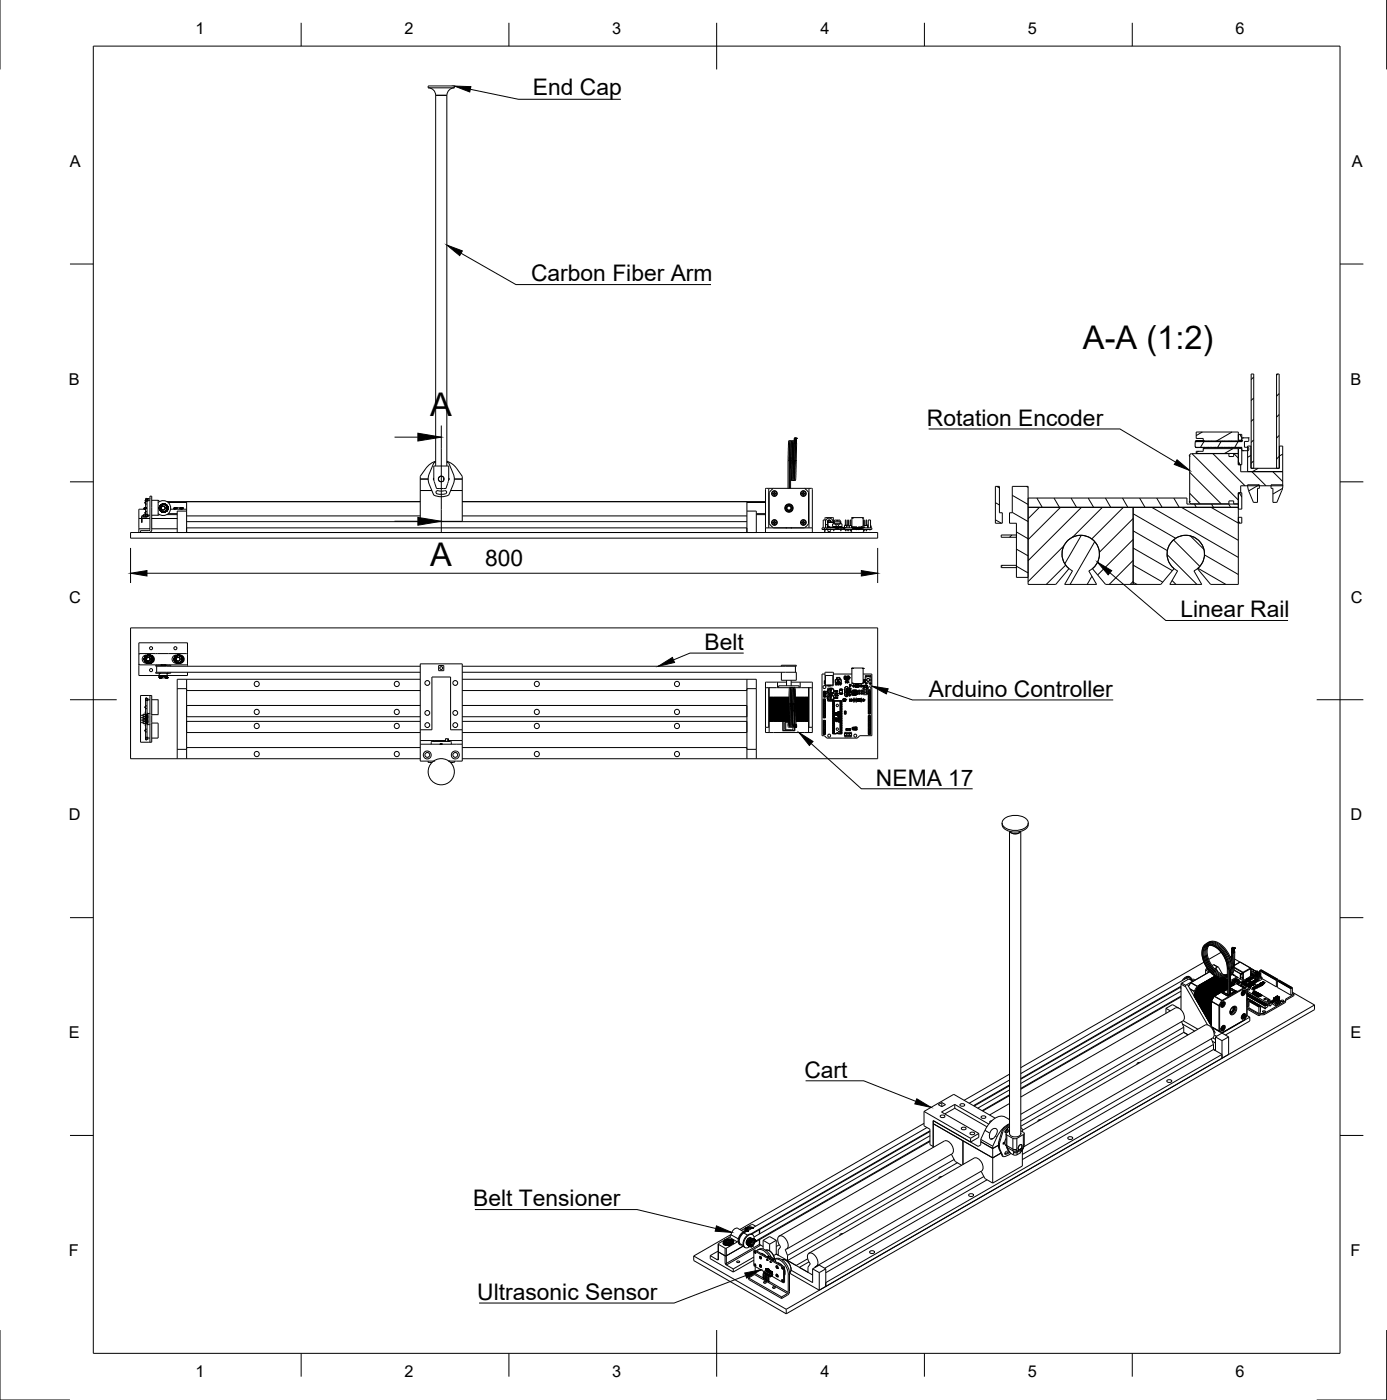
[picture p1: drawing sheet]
<svg xmlns="http://www.w3.org/2000/svg" width="297mm" height="300mm" viewBox="0 0 297 300" stroke-linecap="round" stroke-linejoin="round" font-family="sans-serif">
<defs><g id="words">
<g font-size="7">
<text x="231.9" y="74.7">A-A (1:2)</text>
<text x="92.2" y="89.1">A</text>
<text x="92.2" y="121.2">A</text>
</g>
<g font-size="4.9">
<text x="114.1" y="20.3">End Cap</text>
<text x="113.7" y="60.3">Carbon Fiber Arm</text>
<text x="198.5" y="91.2">Rotation Encoder</text>
<text x="103.9" y="121.3">800</text>
<text x="252.8" y="132.2">Linear Rail</text>
<text x="150.9" y="139.2">Belt</text>
<text x="198.9" y="149.2">Arduino Controller</text>
<text x="187.6" y="168.2">NEMA 17</text>
<text x="172.3" y="230.8">Cart</text>
<text x="101.3" y="258.4">Belt Tensioner</text>
<text x="102.2" y="278.4">Ultrasonic Sensor</text>
</g>
<g font-size="3.5">
<text x="41.9" y="7.4">1</text>
<text x="86.6" y="7.4">2</text>
<text x="131.1" y="7.4">3</text>
<text x="175.7" y="7.4">4</text>
<text x="220.1" y="7.4">5</text>
<text x="264.6" y="7.4">6</text>
<text x="15" y="35.7">A</text>
<text x="289.5" y="35.7">A</text>
<text x="14.7" y="82.4">B</text>
<text x="289.2" y="82.4">B</text>
<text x="14.8" y="129.1">C</text>
<text x="289.3" y="129.1">C</text>
<text x="14.7" y="175.7">D</text>
<text x="289.2" y="175.7">D</text>
<text x="14.7" y="222.4">E</text>
<text x="289.2" y="222.4">E</text>
<text x="14.7" y="269">F</text>
<text x="289.2" y="269">F</text>
<text x="41.9" y="294.9">1</text>
<text x="86.6" y="294.9">2</text>
<text x="131.1" y="294.9">3</text>
<text x="175.7" y="294.9">4</text>
<text x="220.1" y="294.9">5</text>
<text x="264.6" y="294.9">6</text>
</g>
</g></defs>
<!-- layer: Visible -->
<g fill="none" stroke="#000" stroke-width=".21">
<path d="M91.7 18.4h5.6v.4h-5.6zM91.7 18.8a1.6 1.6 0 0 1 1.6 1.6M97.3 18.8a1.6 1.6 0 0 0-1.6 1.6M93.3 20.4h2.4v79.4M93.3 20.4v79.4M92.9 99.8h3.2v3l-.6 1.8h-2l-.6-1.8zM93.3 99l-.4 .2-1.1 2.7-.1 .9 .2 .9M93.3 98.8l-.9 .4-1.1 1.1M95.7 98.8l.9 .4a7.4 7.4 0 0 1 2.4 2.8v9.7h-9v-9.7l1.2-1.7M95.7 99l.4 .2 1.1 2.7 .1 .9-.2 .9M168.8 98.7h.2M168.8 98.7v5.9"/>
<path d="M169 98.7h.1M169 98.7v5.9M169 97.8l.1 .9M169.1 98.7h.2M169.1 98.7v5.9M169.1 94.7l.1 .1M169.2 94.5l-.2 4.2M169.2 94.9l-.2 3.8M169.2 94.6l-.1-.2a.81 .81 0 0 0-.3 1v3.3M169.3 98.7h.1M169.3 98.7v.8M169.3 98.7v5.9"/>
<path d="M169.3 97.8l.1 .9M169.4 98.7l-.1 1.6M169.4 98.7l-.1 1.5M169.4 94.7l.1 .1M169.5 94.9l-.2 3.8M169.5 94.5l-.2 4.2M169.5 94.6l-.1-.2a.81 .81 0 0 0-.3 1v3.3M169.6 98.7l.1 .8M169.6 98.7l-.1 4-.2 .2M169.7 97.8v.9M169.7 98.7l-.2 3.8M169.7 98.7l-.2 4.1"/>
<path d="M169.7 94.7l.1 .1M169.8 94.5l-.2 4.2M169.8 94.9l-.2 3.8M169.8 94.6l-.1-.2a.85 .85 0 0 0-.3 1v3.3M169.9 98.7h.1M169.9 98.7l-.1 3.2a.81 .81 0 0 1-.2 1l-.1-.2M169.9 98.7v.8M169.9 97.8l.1 .9M170 98.7h.1M170 98.7h.2M170 98.7l-.2 4.1M170 98.7l-.2 3.8"/>
<path d="M170 94.7l.1 .2M170.1 94.9l-.2 3.8M170.1 94.9h.2l-.1 3.8M170.1 94.5l-.2 4.2M170.1 94.9h.1M170.1 94.9l-.1 3.8M170.1 94.9l-.1-.5a1.39 1.39 0 0 0-.3 1.4v2.9M170.1 93.9v1M170.2 93.9h.1M170.2 93.9l-.1 1M170.2 93.9v.1M170.2 98.7v.8"/>
<path d="M170.2 98.7l-.1 3.2a.81 .81 0 0 1-.2 1l-.1-.2M170.2 93.9v.7M170.3 98.7h.1M170.3 98.7l-.2 3.8M170.3 98.7h.2M170.3 98.7l-.2 4.1M170.3 93.9l-.1 1v-.4M170.3 93.9h-.2v1M170.3 94.2v.7M170.3 94.9h.1M170.3 94.9h.3M170.3 94.9v3.8"/>
<path d="M170.4 93.9h.2l-.1 1M170.4 93.9v1M170.4 93.9v.3M170.4 93.9h.1M170.5 93.9h.1M170.5 93.9l-.1 1M170.5 93.9v.1M170.5 94.5v.4M170.5 98.7l-.1 3.2a.81 .81 0 0 1-.2 1l-.1-.2M170.5 93.9v.8M170.6 94.2v.7M170.6 94.9l-.1 3.8"/>
<path d="M254.7 97.7h.1M254.7 97.7v9.7M256 94.6l-.1 1 .2 .2M256 94.6h.1M256.1 94.5h.1M256.1 94.5l-.1 .1M256.1 95.8h.1M256.1 94.4h.1M256.1 94.4v.1M256.2 95.8v.1l.2-.1 .1 .1 .2-.1 .1 .1M256.2 94.4l.1 .2M256.2 92.5h9v2h-7.5v-.6h-1.5z"/>
<path d="M256.3 94.6h.1M256.4 94.4h.1M256.4 94.4l-.1 .2M256.4 94.4l.1 .2M256.5 94.6h.1M256.6 94.4h.1M256.6 94.4l-.1 .2M256.7 94.4h.1M256.7 94.4l.1 .2M256.8 95.9h.1M256.8 94.6h.1M256.9 94.4h.1"/>
<path d="M256.9 94.4l-.1 .2M256.9 95.8l-.1 .1M256.9 95.8h.1M256.9 95.8l.1 .1 .1-.1M256.9 94.4l.1 .2M257 94.6h.1M257.1 94.4h.1M257.1 94.4l-.1 .2M257.1 95.8h.1M257.2 95.8l.1 .1M257.2 94.4l.1 .2M257.3 95.9h.1"/>
<path d="M257.3 94.6h.1M257.3 95.9l.1-.1 .1 .1 .1-.1 .1 .1 .2-.1 .1 .1 .1-.1 .2 .1M257.4 94.4h.1M257.4 94.4l-.1 .2M257.4 94.4l.1 .2M257.5 94.6h.1M257.6 94.4h.1M257.6 94.4l-.1 .2M257.7 94.4h.1M257.7 94.4l.1 .2M257.8 94.6h.1M257.8 94.6l.1-.2 .1 .2"/>
<path d="M258 94.6h.1M258 94.6l.1-.2 .2 .2M258.3 95.9h.1M258.3 94.6h.1M258.4 94.4l-.1 .2M258.4 95.8l-.1 .1M258.4 94.4h.1M258.4 95.8h.1M258.4 95.8l.1 .1 .1-.1M258.4 94.4l.1 .2M258.5 94.6h.1M258.6 94.5l-.1 .1"/>
<path d="M258.6 94.4h.1M258.6 95.8h.1M258.6 94.4l-.1 .2M258.7 95.8l.1 .1M258.7 94.4l.1 .2M258.8 95.9h.1M258.8 94.6h.1M258.8 94.6l.1-.2 .1 .2M258.8 94.5v.1M259 94.6h.1M259 94.6l.1-.2 .2 .2M259.3 94.6h.1"/>
<path d="M259.4 94.4l-.1 .2M259.4 95.8l-.1 .1-.1-.1-.2 .1-.1-.1-.1 .1M259.4 94.4h.1M259.4 95.8h.1M259.4 94.4l.1 .2M259.4 95.8l.1 .1M259.5 95.9h.1M259.5 95.9l.1-.1 .2 .1M259.5 94.6h.1M259.5 94.6l.1-.2 .2 .2M259.8 95.9h.1M259.8 94.6h.1"/>
<path d="M259.8 94.5v.1M259.9 95.8l-.1 .1M259.9 94.4h.1M259.9 95.8h.1M259.9 94.4l-.1 .2M259.9 95.8l.1 .1 .1-.1M259.9 94.4l.1 .2M260 94.6h.1M260.1 94.5l-.1 .1M260.1 94.4h.1M260.1 95.8h.1M260.1 94.4l-.1 .2"/>
<path d="M260.2 95.8v.1l.2-.1 .1 .1M260.2 94.4l.1 .2M260.3 94.6h.1M260.3 94.6l.1-.2 .1 .2M260.5 95.9h.1M260.5 94.6h.1M260.5 94.6l.1-.2 .2 .2M260.8 94.6h.1M260.9 94.4l-.1 .2M260.9 95.8l-.1 .1-.1-.1-.2 .1M260.9 94.4h.1M260.9 95.8h.1"/>
<path d="M260.9 95.8l.1 .1M260.9 94.4l.1 .2M261 95.9h.1M261 94.6h.1M261 95.9l.1-.1 .2 .1M261 94.6l.1-.2 .2 .2M261.1 94.5l-.1 .1M261.3 95.9h.1M261.3 94.6h.1M261.3 95.9l.1-.1 .1 .1 .1-.1 .1 .1 .2-.1 .1 .1M261.3 94.6l.1-.2 .1 .2M261.3 94.5v.1"/>
<path d="M261.5 94.6h.1M261.6 94.5l-.1 .1M261.6 94.4h.1M261.6 94.4l-.1 .2M261.7 94.4l.1 .2M261.8 94.6h.1M261.8 94.6l.1-.2 .1 .2M262 95.9h.1M262 94.6h.1M262 94.6l.1-.2 .2 .2M262.3 94.6h.1M262.4 94.4l-.1 .2"/>
<path d="M262.4 95.8l-.1 .1-.2-.1-.1 .1M262.4 94.4h.1M262.4 95.8h.1M262.4 95.8l.1 .1M262.4 94.4l.1 .2M262.5 95.9h.1M262.5 94.6h.1M262.5 95.9l.1-.1 .2 .1M262.5 94.6l.1-.2 .2 .2M262.6 94.5l-.1 .1M262.8 95.9h.1M262.8 94.6h.1"/>
<path d="M262.8 94.6l.1-.2 .1 .2M262.8 94.5v.1M263 94.6h.1M263.1 94.4l-.1 .2M263.1 95.8l-.1 .1-.1-.1-.1 .1M263.1 94.4h.1M263.1 95.8h.1M263.2 95.8v.1l.2-.1 .1 .1M263.2 94.4l.1 .2M263.3 94.6h.1M263.3 94.6l.1-.2 .1 .2M263.5 95.9h.1"/>
<path d="M263.5 94.6h.1M263.5 94.6l.1-.2 .2 .2M263.6 95.8l-.1 .1M263.6 95.8h.1M263.7 95.8l.1 .1 .1-.1M263.8 94.6h.1M263.8 94.5v.1M263.9 94.4h.1M263.9 95.8h.1M263.9 94.4l-.1 .2M263.9 95.8l.1 .1 .1-.1M263.9 94.4l.1 .2"/>
<path d="M264 94.6h.1M264.1 94.5l-.1 .1M264.1 94.4h.1M264.1 95.8h.1M264.1 94.4l-.1 .2M264.2 95.8l.1 .1M264.2 94.4l.1 .2M264.3 95.9h.1M264.3 94.6h.1M264.3 94.6l.1-.2 .1 .2M264.3 94.5v.1M264.5 94.6h.1"/>
<path d="M264.6 94.4l-.1 .2M264.6 95.8l-.1 .1-.1-.1-.1 .1M264.6 94.4h.1M264.6 95.8h.1M264.7 95.8l.1 .1 .1-.1 .1 .1M264.7 94.4l.1 .2M264.8 94.6h.1M264.8 94.6l.1-.2 .1 .2M265 95.9h.1M265 94.6h.1M265.1 94.4l-.1 .2M265.1 95.8l-.1 .1"/>
<path d="M265.1 94.4h.1M265.1 95.8h.1M265.2 95.8l.1 .1 .1-.1M265.2 94.4l.1 .2M265.2 97.2h-1v.6h-1v-.6h-8l-.4 .2-.1 .3M265.2 96.1h-7.5v.6h-1.5v.4h9M265.2 93h.7v1.4M265.2 94.3h.7M265.3 94.6h.1M265.4 94.4h.1M265.4 94.4l-.1 .2M265.4 95.8h.1"/>
<path d="M265.4 95.8l.1 .1 .2-.1v.1M265.4 94.4l.1 .2M265.5 94.6h.1M265.6 94.4h.1M265.6 94.4l-.1 .2M265.7 94.4l.1 .2M265.7 99.5v1.5h9M265.7 95.9h.1M265.8 94.6h.1M265.8 95.9l.1-.1v3.7h-.7v-3.5h.7M265.9 94.4h.1M265.9 94.4l-.1 .2"/>
<path d="M265.9 96.4l.2 .1M266.1 93.8h.1M266.1 96.5h.1M266.1 93.8h1.2M266.1 93.8l-.2 .1M267.3 93.8h.1M267.3 93.8l.1 .1v.6h-.9v1.3h.9v.6l-.1 .1h-1.2M28 114.1h160v1.2h-160zM29.7 111.1h.6M29.7 113.3v.8M29.7 113.3h2.4M30.3 111.9h.1"/>
<path d="M30.3 110.7v1.2M30.4 111.9h.1M30.4 110.7v1.2M30.4 111.1h1.7M30.7 110.4l-.4 .3M30.7 110.6l-.3 .1M30.7 110.3v.4M30.7 110.7h.5M30.7 110.3h.5M30.9 108.8h.1M30.9 108.8v.3M31 108.8h.2"/>
<path d="M31 108.8h-.1M31 108.8h.1M31 108.8v.3M31.1 107.2h.1M31.1 107.5v.3M31.1 109.7v.3M31.1 108.8h.1M31.1 107.2v.1M31.1 107.8h.1M31.1 107.5h.1M31.1 109.7h.1M31.1 110h.1"/>
<path d="M31.1 110.4h.1M31.1 110.6h.1M31.1 108.8h-.1M31.1 108.8v.3M31.1 107.3h.1M31.2 107.4v.6M31.2 110.2v.4M31.2 109.6v.6M31.2 110.6v.1M31.2 106.9v.4M31.2 107.4h.1M31.2 108h.1"/>
<path d="M31.2 110.2h.1M31.2 110.6h.1M31.2 109.6h.1M31.2 110.7h.1M31.2 106.9h.1M31.2 109.1h-1.5v4.2M31.2 110.3h-.5v.5h.8v-4h-.3v4M31.2 110.3h-.1v.4M31.2 108.8h.1M31.5 107.2h.1M31.5 110.2v.4M31.5 110.6v.1"/>
<path d="M31.5 106.9v.4M31.5 110.6h.1M31.5 110.2h.1M31.5 110.7h.1M31.5 107.3h.1M31.5 106.9h.1M31.5 110.4h.2M31.5 110.6h.2M31.5 110.3l.1 .1M31.6 110.4h.5M31.6 107.2h.5M31.6 106.8h.1"/>
<path d="M31.6 106.8l-.1 .4M31.6 106.8l.5 .1M31.7 110.4v.2M31.7 110.4l.1 .1M31.8 110.5l-.1 .1M31.9 114.1a.6 .6 0 0 0 .6-.6v-7.2h-.4v7.2l-.2 .2h-1.8v.4M32.5 110.4h1.3M32.5 107.2h1.3M32.5 111.1h5.5M32.5 113.3h5.5M33.8 110.3h.1M33.8 107.2h.1"/>
<path d="M33.9 107.2v3.1M33.9 107.6a1.6 1.6 0 0 1 2.2 .1 1.6 1.6 0 0 1 0 2.2 1.6 1.6 0 0 1-2.2 .1M34.1 109h.1M34.1 108.9h.1M34.1 108.8h.1M34.1 108.7h.1M34.1 108.8v.1M34.1 108.7v.1M34.1 108.9v.1M34.1 108.6v.1M34.1 109.1h.1M34.1 108.6h.1"/>
<path d="M34.1 108.5h.1M34.1 108.5v.1M34.2 108.5h-.1M34.2 109.1v.1M34.2 109.2h.1M34.2 108.5h.1M34.2 108.5l-.1 .1M34.2 108.4v.1M34.2 108.4h.1M34.2 109.2v.1M34.2 109.3h.1M34.2 108.3v.1"/>
<path d="M34.2 108.3h.1M34.3 108.3h-.1M34.3 109.3h.1M34.3 108.3h.1M34.3 109.3v.1M34.3 109.4h.1M34.3 108.2h.1M34.4 109.4h.1M34.4 108.2h.1M34.4 109.4v.1M34.4 109.5h.1M34.4 108.1v.1"/>
<path d="M34.5 108.1h-.1M34.5 109.5h.1M34.5 109.5v.1M34.5 108.1h.1M34.5 109.6h.1M34.5 108.1l-.1 .1M34.5 108.1v.1M34.6 109.6h.1M34.6 108.1h.1M34.6 108v.1M34.6 108h.1M34.7 109.6h.1"/>
<path d="M34.7 108h.1M34.7 109.6v.1M34.7 109.6l.1 .1M34.7 109.7h.1M34.8 108h-.1M34.8 109.7h.1M34.8 108h.1M34.8 109.6v.1M34.9 108h-.1M34.9 109.7h.1M34.9 108h.1M34.9 108.4l.4 .2"/>
<path d="M34.9 108.4a.47 .47 0 0 0-.4 .4 .47 .47 0 0 0 .4 .5M35 108.4a.46 .46 0 0 0-.5 .4 .46 .46 0 0 0 .5 .5M35 108.4l.4 .2M35 109.7h-.1M35 108h-.1M35 108h.1M35 109.7h.1M35.1 108h.1M35.1 109.6l-.1 .1M35.1 109.7h.1M35.1 109.6v.1M35.2 109.7h-.1"/>
<path d="M35.2 108h.1M35.2 109.6l-.1 .1M35.2 109.6v.1M35.2 109.6h.1M35.3 109.6h-.1M35.3 108h.1M35.3 108v.1M35.3 109.6h.1M35.3 108.1h.1M35.3 108.6v.5M35.3 109.1l-.4 .2M35.4 108.6v.4"/>
<path d="M35.4 109l-.4 .3M35.4 109.6h-.1M35.4 108.1h.1M35.4 109.6h.1M35.4 108.1h-.1M35.4 109.5h.1M35.4 109.5v.1M35.5 109.5h.1M35.5 108.1h.1M35.5 109.5h-.1M35.5 108.2h.1M35.5 108.1v.1"/>
<path d="M35.5 109.4h.1M35.5 109.4v.1M35.6 109.4h.1M35.6 108.2h.1M35.6 109.4h-.1M35.6 108.3h.1M35.6 109.3v.1M35.6 108.2v.1M35.6 109.3h.1M35.6 108.3v.1M35.7 108.3h.1M35.7 109.3h.1"/>
<path d="M35.7 108.4h.1M35.7 109.2h.1M35.7 108.3v.1M35.7 108.4v.1M35.7 109.3h-.1M35.7 108.5h.1M35.7 109.2v.1M35.7 109.1h.1M35.7 108.6h.1M35.7 110.2h2.3M35.7 107.4h54.3M35.7 108.5l.1 .1"/>
<path d="M35.8 109.1h.1M35.8 108.5h.1M35.8 108.6h.1M35.8 109.1l-.1 .1M35.8 108.5v.1M35.8 109h.1M35.8 108.7h.1M35.8 108.8h.1M35.8 108.9h.1M35.8 108.7v.1M35.8 108.6v.1M35.8 108.9v.1"/>
<path d="M35.8 108.8v.1M36 110h2M36 107.6h4M36.5 109l3.5 .1M37.3 108.8v.3M37.3 108.8h.1M37.4 108.8h.1M37.4 108.8h-.1M37.4 108.8v.3M37.4 108.8h1.5M37.5 108.8h.1M37.5 108.8v.3"/>
<path d="M37.6 108.8h.1M37.6 108.8v.3M37.7 108.8h.1M37.7 108.8v.3M38.5 108.8h.1M38.5 108.8v.3M38.6 108.8h.1M38.6 108.8v.3M38.7 108.8h.1M38.7 108.8v.3M38.8 108.8h.1M38.8 108.8v.3"/>
<path d="M38.9 108.8h.1M38.9 108.8v.3M39 108.8h.1M39 108.8v.3M40 107.5v2M40 113.1h120M40 111.7h120M40 110.5h50M40 109.5v4.6M40 109.5h-2v4.6M90 105.1h2.5M90 102.6h1.7"/>
<path d="M91.9 103.7l1 2.3 1.6 .4 1.6-.4 1-2.3M92.9 102.4v.4M94.1 102.1a.6 .6 0 0 1 .9 .2v.6a.6 .6 0 0 1-.9 .2 .6 .6 0 0 1 0-1zM94.2 103.1a.62 .62 0 0 1-.2-.9 .62 .62 0 0 1 1 0 .62 .62 0 0 1-.2 .9h-.7M95.4 105.8l-1.1 .1-.7-.1M95.4 105.8a.35 .35 0 0 0 .2-.5 .35 .35 0 0 0-.4-.2h-1.4a.35 .35 0 0 0-.4 .2 .35 .35 0 0 0 .2 .5M96.1 102.4v.4M96.5 105.1h2.5M97.3 102.6h1.7M99 110.5h61M160 107.5v2M160 109.5v4.6"/>
<path d="M160 109.5h2v4.6M160 107.6h3.9M162 110h1.9M162 110.2h1.9M163.9 113.1h10.1M163.9 107.4l-64.9 .1M164.1 104.6h9.7M164.1 104.6l-.2 .2v9.3M164.6 104.6v8.5M165.5 111.9h.2M165.5 112h.2M165.5 111.9h.1"/>
<path d="M165.5 105.7h.2M165.5 105.8h.2M165.5 105.7h.1M165.5 111.8v.2M165.5 105.6v.2M165.5 112h.1M165.5 105.8h.1M165.5 111.9v.1M165.7 104.6l-1 .9v6.6l1 .9M165.7 112h.1M165.7 105.7h.1M165.7 105.8h.1"/>
<path d="M165.7 111.9h.1M165.7 111.8v.1M165.7 111.8l.1 .1M165.7 105.6v.1M165.7 105.8l.1 .1M165.7 105.6l.1 .1M165.8 112v.1M165.8 112h-.1M165.8 111.9h-.1M165.8 105.8v.1M165.8 105.8h-.1M165.8 105.7h-.1"/>
<path d="M165.8 111.8h-.1M165.8 105.4v.2M165.8 112.1v.1M165.8 111.8h.1M165.8 105.6h.1M165.8 105.6h-.1M165.8 105.4h.1M165.8 111.5h.1M165.8 112.3h.1M165.8 105.3h.1M165.8 106.1h.1M165.8 105.9v.2v-.2"/>
<path d="M165.8 111.6v.2M165.8 111.8v.1M165.8 105.9h.1M165.8 105.6v.1M165.8 112.2h.1M165.8 111.6h.1M165.8 106h.1M165.9 111.6v.2M165.9 105.9v.2v-.2M165.9 105.4v.2M165.9 112.1v.1M165.9 111.8v.1"/>
<path d="M165.9 111.8h.1M165.9 112.1h.1M165.9 105.6h.1M165.9 105.9h.1M165.9 105.6v.1M165.9 112v.1M165.9 111.9h.1M165.9 112h.1M165.9 105.8h.1M165.9 105.4h.1M165.9 105.8v.1M165.9 105.7h.1"/>
<path d="M165.9 111.8l.1 .1M165.9 105.6l.1 .1M166 111.9h.1M166 111.9h.2M166 112h.2M166 112h-.1M166 112h.1M166 105.7h.1M166 105.8h.1M166 105.7h.2M166 105.8h.2M166 105.8h-.1"/>
<path d="M166.1 112h.1M166.1 105.8h.1M166.2 111.9v.1M166.2 105.7h.1M166.2 111.8v.2M166.2 105.6v.2M166.2 111.9h-.1M166.2 105.7h-.1M168.3 113.1h.2M169.5 102.5v.1M169.6 113.1h-.2M169.8 102.5v.1"/>
<path d="M170.1 102.5v.1M171.7 111.8v.2M171.7 105.6v.2M171.7 111.9h.2M171.7 112h.2M171.7 105.8h.2M171.7 105.7h.2M171.7 111.9v.1M171.7 105.7h.1M171.9 111.9h-.2M171.9 112h.1M171.9 105.7h.1"/>
<path d="M171.9 105.8h.1M171.9 111.9h.1M171.9 105.7h-.2M171.9 111.8v.1M171.9 112l.1 .1M171.9 111.8l.1 .1M171.9 105.6v.1M171.9 105.8l.1 .1M171.9 105.6l.1 .1M172 105.8h-.1M172 111.8h.1M172 111.8h-.1"/>
<path d="M172 105.4v.2M172 112.1v.1M172 112v.1M172 112h-.1M172 111.9h-.1M172 105.6h-.1M172 105.8v.1M172 105.7h-.1M172 105.6h.1M172 105.4h.1M172 111.5h.1M172 112.3h.1"/>
<path d="M172 105.3h.1M172 106.1h.1M172 105.9v.2v-.2M172 111.6v.2M172 112.1h.1M172 111.8v.1M172 105.9h.1M172 105.6v.1M172 112.2h.1M172 111.6h.1M172 106h.1M172.1 111.8h.1"/>
<path d="M172.1 105.9v.2v-.2M172.1 111.6v.2M172.1 105.4v.2M172.1 112.1v.1M172.1 111.8v.1M172.1 112.1h.1M172.1 105.9h.1M172.1 105.6v.1M172.1 105.6h.1M172.1 112v.1M172.1 111.9h.1M172.1 112h.1"/>
<path d="M172.1 105.8v.1M172.1 105.7h.1M172.1 105.4h.1M172.1 105.8h.1M172.1 111.8l.1 .1M172.1 105.6l.1 .1M172.2 111.9h.1M172.2 111.9h.2M172.2 112h.2M172.2 112h.1M172.2 112h-.1M172.2 105.7h.1"/>
<path d="M172.2 105.8h.1M172.2 105.7h.2M172.2 105.8h.2M172.2 105.8h-.1M172.2 104.6h.1M172.3 113h-.1M172.3 104.6l.9 .9M172.3 112h.1M172.3 105.8h.1M172.4 111.9v.1M172.4 105.7h.1M172.4 111.9h-.1"/>
<path d="M172.4 105.7h-.1M172.4 111.8v.2M172.4 105.6v.2M173.2 105.5v6.6M173.2 112.1l-.9 .9M173.2 104.6v8.5M173.8 104.6l.2 .2v9.3M176 113.1h10.7v.3h-10.7zM176.2 113.4h.1M176.3 113.1v-1.7h.5v1.7M176.4 113.4h.1M176.5 113.4h.1"/>
<path d="M176.5 113.5h.1M176.6 113.1v.3M176.6 113.5h.1M176.7 113.4h-.1M176.7 111h1.8M176.7 111v.4M176.8 113h.1M176.8 112.4h.4M176.8 112.8h.1M176.8 112.6v.2M176.8 111.6a.79 .79 0 0 1 .9-.6 .79 .79 0 0 1 .7 .8M176.8 113.4h.1"/>
<path d="M176.8 112.8v.2M176.9 113.4h.1M176.9 113.4l-.2 .2v.3l-.2-.4M177 113.4h.1M177.1 113.1v.3M177.2 113.4h.1M177.2 113.4a.38 .38 0 0 0 .4 .5 .38 .38 0 0 0 .3-.5M177.2 113h.1M177.3 113.4h-.1M177.3 112.5v.2l.4 .1v.1h.7M177.3 111.9h.4M177.3 111.9h.1"/>
<path d="M177.3 111.9l-.1 1.1M177.4 113.4h.1M177.4 113v.1M177.6 113v.1M177.7 111.9h.8M177.7 111.9h.1M177.7 111.9h.2M177.7 111.9l-.1-.3-.2 .3M177.7 113.4h.1M177.7 113v.1M177.8 111.9h.1M177.9 113v.1"/>
<path d="M177.9 111.9h.1M177.9 113.4h.1M177.9 111.9a.38 .38 0 0 0-.4-.5 .38 .38 0 0 0-.2 .6 .37 .37 0 0 1 .2-.6 .37 .37 0 0 1 .4 .5M178 113.4h.1M178 111.9h.1M178.1 111.9h.1M178.1 111.9h.2M178.1 113v.1M178.2 111.9h.1M178.2 113v.1M178.3 111.9h.1M178.3 112.9v.1"/>
<path d="M178.4 111.9v-.1l.1 .1M178.4 112.8v.3M178.5 113l-1.4 .1M178.5 111v.9M178.5 113.4l.1 .3v-.3M178.5 111.9h.1M178.6 113h.1M178.6 111.8h1.5M178.6 111.8h.1M178.7 113h.1M178.7 111.8l-.1 .4M178.7 111.7l-.2 .5"/>
<path d="M178.7 113h-.3l.1 .1M178.7 112.8v.2M178.7 113l-.1 .1M178.7 111.4h1.2v.7h-1.2zM178.7 113v.1M178.8 112.9h.6M178.8 112.9h.1M178.8 113v.1M178.9 113h.1M178.9 112.9v.1M178.9 112.8h.1M178.9 112.9l-.1 .1"/>
<path d="M178.9 112.9h.1M179 113h.1M179 112.9h.1M179 112.9h.2M179 112.9v.2M179 113v.1M179.1 112.8h.5M179.1 112.4h.5M179.1 112.4h-.3v-.2h-.5v.6h.8M179.1 112.4v.4M179.1 111.4v.1h.4v-.1M179.2 113h.1"/>
<path d="M179.2 112.9h.1M179.2 112.9l-.1 .2M179.3 112.9l.1 .1M179.3 113h.1M179.3 112.9l.6 .1M179.3 112.9v.1M179.4 113h.1M179.4 113.1v-.3h-.6v.2l.9 .1M179.5 113h.1M179.5 112.9v.1M179.6 112.4h.2v-.2h.5v.6h-.7M179.6 112.4v.4"/>
<path d="M179.6 113h.1M179.6 113h.3M179.6 112.9v.1M179.9 113h.1M179.9 112.9v.1M179.9 113h.3M179.9 111.8l.2 .4M179.9 112.9l-.1 .1h.2M179.9 112.8l.1 .3M180 113l-.2 .1M180 113h.1M180 113.4l.1 .3v-.3"/>
<path d="M180 111.8v.4M180.1 113h.1M180.2 113h.1M180.2 112.9h.2M180.2 112.8v.3M180.2 113l-.1 .1M180.3 113h.1M180.3 112.9v.1M180.3 113v.1M180.4 113h-.2M180.4 112.9v.1M180.5 113h.1"/>
<path d="M180.5 113h.3M180.5 113v.1M180.6 113.1h.1M180.6 113h.1M180.6 113v.1M180.7 113h.1M180.7 113.1h.1M180.7 113v.1M180.8 113h.1M180.8 113v.1M180.9 113h-.1M181 112.5h.1"/>
<path d="M181 112.5h-.1M181 113.7h.2M181 111.4h.2M181 111.4v1.2M181 113.4v.3M181.2 112.5h.3M181.2 111.4v1.2M181.2 113.4v.3M181.4 113.4l-.2 .1M181.4 112.6h.5M181.4 112.6h-.6v.5M181.4 112.6v.5"/>
<path d="M181.5 112.5h.1M181.5 113.7h.2M181.5 111.4h.2M181.5 111.4v1.2M181.5 113.4v.3M181.5 113.7h.1M181.6 113.7h.1M181.6 111.4h.1M181.6 111.4h-.1M181.7 111.4v1.2M181.7 113.4v.3M181.7 113.7h-.1"/>
<path d="M181.9 112.6h.5v.5M181.9 112.6v.5M182.1 111.4h.1M182.1 113.7h.1M182.1 111.4v1.2M182.1 113.4v.3M182.2 111.4v1.2M182.2 113.4v.3M182.3 113.7l.1 .2v-.2M182.3 113.7h.1M182.4 112.9h.1M182.4 113.4l-.1 .3"/>
<path d="M182.4 113.7h.1M182.4 112.9v.1M182.4 113h.1M182.4 110.9v2.2M182.4 110.9h.1M182.4 113h.7M182.4 113.4v.3M182.5 113.1v-.2h1v.2M182.5 113h.1M182.5 113h-.1M182.5 113.4h-.1M182.5 110.9h.1"/>
<path d="M182.5 110.9h-.1M182.5 110.9l-.1 .1M182.5 110.9h2.2M182.5 113v.1M182.5 113.1h.1M182.6 113.1h.1M182.6 113h.1M182.6 113v.1M182.7 113h.1M182.7 113v.1M182.7 113.1h.1M182.8 113.1h.1"/>
<path d="M182.8 113h.1M182.8 113v.1M182.8 113l.2-.1v.2M182.9 113.1h.1M182.9 113h.1M182.9 113v.1M183 113h.1M183 113.1h.1M183.1 113h.1M183.1 113v.1M183.2 113.1h.1M183.2 113.1v-.2h.3v.2"/>
<path d="M183.3 113.4h.1M183.3 113.4h.2M183.4 113h.1M183.5 113.4h.1M183.5 113h-.3M183.5 113.1h.1M183.5 113h.1M183.5 113h.8M183.5 113v.1M183.5 113h-.4M183.6 113h.1M183.6 113v.4"/>
<path d="M183.6 113v.1M183.6 113.1h.1M183.7 113.1h.1M183.7 113h.1M183.7 113v.1M183.8 113h.1M183.8 113v.1M183.8 113.1h.1M183.8 113.4h.1M183.8 112.9h.1M183.8 112.9h.2M183.8 112.9l.1 .2"/>
<path d="M183.9 113.4h.1M183.9 113.1h.1M183.9 113h.1M184 113.1h.1M184 113h.1M184 112.9h.1M184 112.9l-.1 .2M184 113v.1M184.1 113h.1M184.1 113v.4M184.1 113.1h.1M184.2 113.1h.1"/>
<path d="M184.2 113h.1M184.2 113v.1M184.3 113v.1M184.3 113.1h.1M184.3 113h.1M184.3 113h.3M184.3 112.9h.3v.2M184.3 112.9v.2M184.3 112.9h.1M184.3 112.9h.2M184.5 112.9h.1M184.6 113h.2"/>
<path d="M184.6 113h.1M184.6 113.1h.1M184.6 113l.1 .1M184.7 110.9h.1M184.7 110.9l.1 .1M184.8 110.9h.1M184.8 113h.1M184.8 113.4h.1M184.8 113h.2M184.8 113v.1M184.8 112.9h.1M184.8 110.9v1.7"/>
<path d="M184.8 112.9v.1M184.8 112.9h.2M184.9 113.4v.3M184.9 112.9l-.1 .1M184.9 112.6l-.1 .5M184.9 112.6h.9v.5M184.9 113.7v.2l.1-.2M184.9 113.4l.1 .3M185 111.4v1.2M185 113.7h.1M185 111.4h.1M185 112.9h.1"/>
<path d="M185 112.9v.1M185 113h.1M185 113v.1M185.1 111.4v1.2M185.1 113.4v.3M185.1 113.7h-.1M185.5 113.7h.1M185.5 111.4h.1M185.5 111.4v1.2M185.5 113.4v.3M185.6 112.5h.3M185.6 111.4v1.2"/>
<path d="M185.6 113.4v.3M185.8 113h.1M185.8 112.6h.1M185.8 112.7h.1M185.9 113.1v-1.7h.5v1.7M186.1 113.4l.1 .1M186.1 113.4h.1M186.2 113.5h.1M186.3 113.4h-.1M186.4 112.7l.1 .3M186.4 112.6h.1M186.5 112.8h.1"/>
<path d="M186.5 112.6v.1M186.5 113h-.1M186.5 112.7v.4M213.2 104.2h.8v5.6h.7v2.3h-1.5zM217.7 114.6h-3.3v.5h3.3M220.2 106.7h34v1.3h11M220.2 108.7h45M242.7 108.7v16.5M254.7 107.4l.2 .4 .3 .1M254.7 107.4h.1M255.2 107.9h8v-.6h1v.6h1M265.2 109h.7v-3.4h-.7v19.6h-5.9l-2.8-3.4a4 4 0 0 0 .4-5.9 4 4 0 0 0-5.9 0 4 4 0 0 0 .4 5.9l-2.8 3.4h-11.8l-2.9-3.4"/>
<path d="M265.2 110.8h.7v1.2h-.7M267.2 104.1l.2 .9 1 2.6h.9v-3h.4v-.8h-2.5v.3M267.9 100.3v-20.2h.6v20.2M273.4 100.3v-20.2h.5v20.2M274.7 101h-7.5v-5.5h.7v4.8h6.1v-4.8h.7v8.6l-.2 .9M274.7 103.8h-2.5v.8h.4v3h.9l1-2.5M274.7 104h-9v1.6M30 140h10l.2 .2M30 140l-.2 .2M217.7 121.1h-3.3v.5h3.3M233.2 122.3l1.6 2.9h-6.8l1.7-2.9a4 4 0 0 1-1.4-6.1 4 4 0 0 1 6.3 0 4 4 0 0 1-1.4 6.1M234 121.8a4 4 0 0 0 .4-5.9 4 4 0 0 0-5.9 0 4 4 0 0 0 .4 5.9l-2.8 3.4h-5.9v-21h-3.4v5.6h-.6v2.3h1.5v11.6h2.5"/>
<path d="M252.2 122.3l-1.7 2.9h6.9l-1.7-2.9a4 4 0 0 0 1.4-6.1 4 4 0 0 0-6.3 0 4 4 0 0 0 1.4 6.1M29.8 142.2l.2 .2M30 142.4h9.9M30.7 153.2h-.4v.1h.4M30.7 153.7h-.4v.1h.4M30.7 154.2h-.4v.1h.4M30.7 154.7h-.4v.1h.4M30.7 153.6h.5M30.7 154.6h.5M30.7 154.9h.5M30.7 153h.5M30.7 153.4h.5"/>
<path d="M30.7 153.5h.4M30.7 153.9h.5M30.7 154h.5M30.7 154.1h.5M30.7 154.4h.5M30.9 141.3h.1M30.9 141.2h.1M30.9 141.1h.1M30.9 141h.1M30.9 141v.1M30.9 141.1v.1M30.9 141.2v.1"/>
<path d="M30.9 141.3v.1M30.9 141.4h.1M30.9 140.9h.1M30.9 140.9v.1M30.9 141.4l.1 .1M30.9 141.5h.1M31 140.9h-.1M31 141.5h.1M31 140.9h.1M31 141.6h.1M31 140.8h.1M31 141.5v.1"/>
<path d="M31 140.8v.1M31 140.8l-.2 .4 .2 .4M31 140.7v.1M31 140.7h.1M31 141.7h.1M31.1 154.5h.1M31.1 153.5h.1M31.1 156.3v.3M31.1 151.3v.3M31.1 141.7h.1M31.1 140.7h.1M31.1 156.6h.1"/>
<path d="M31.1 156.3h.1M31.1 151.6h.1M31.1 151.3h.1M31.1 141.6h-.1M31.1 140.7l-.1 .1M31.1 140.6h.1M31.1 140.6v.1M31.1 141.8h.1M31.1 141.7v.1M31.2 140.6h-.1M31.2 141.8h.1M31.2 140.6h.1"/>
<path d="M31.2 156.2v.6M31.2 154.6v.3M31.2 154v.4M31.2 153.6v.3M31.2 153v.4M31.2 157.9v.4M31.2 154.4v.2M31.2 153.4v.2M31.2 151.2v.6M31.2 149.6v.4M31.2 156.2h.1M31.2 156.8h.1"/>
<path d="M31.2 154.9h.1M31.2 154h.1M31.2 153.9h.1M31.2 153h.1M31.2 157.9h.1M31.2 158.3h.1M31.2 154.4h.1M31.2 154.6h.1M31.2 153.4h.1M31.2 153.6h.1M31.2 151.2h.1M31.2 151.8h.1"/>
<path d="M31.2 149.6h.1M31.2 150h.1M31.2 153.3h.1M31.2 153.2h.1M31.2 153.8h.1M31.2 153.7h.1M31.2 154.3h.1M31.2 154.2h.1M31.2 154.8h.1M31.2 154.7h.1M31.2 149.5h.3v9h-.3zM31.2 153h-.5v2h.5"/>
<path d="M31.2 154.5h-.5M31.2 155.1v.4M31.2 152.4v.4M31.2 140.5v.1M31.2 141.9h.1M31.2 140.5h.1M31.2 141.8v.1M31.3 140.5h-.1M31.3 141.9h.1M31.3 141.9h-.1M31.3 140.5h.1M31.3 140.4v.1"/>
<path d="M31.3 142.1h.9M31.3 142.1a.88 .88 0 0 1-.8-.9 .88 .88 0 0 1 .8-.9h.9a.88 .88 0 0 1 .9 .9 .88 .88 0 0 1-.9 .9M31.3 141a.47 .47 0 0 0 .4 .7M31.4 140.4h-.1M31.4 141.9h.1M31.4 141v.4l.4 .2M31.4 140.4h.1M31.4 142h.1M31.4 140.4l-.1 .1M31.5 140.4h.1M31.5 142h.1M31.5 153h.1"/>
<path d="M31.5 153.5h.1M31.5 153.6h.1M31.5 154.5h.1M31.5 154.6h.1M31.5 154.6v.3M31.5 154v.4M31.5 153.6v.3M31.5 153v.4M31.5 157.9v.4M31.5 154.4v.2M31.5 153.4v.2M31.5 149.6v.4"/>
<path d="M31.5 154.9h.1M31.5 154h.1M31.5 153.9h.1M31.5 158.3h.1M31.5 157.9h.1M31.5 154.4h.1M31.5 153.4h.1M31.5 150h.1M31.5 149.6h.1M31.5 153.3h.1M31.5 153.2h.1M31.5 153.8h.1"/>
<path d="M31.5 153.7h.1M31.5 154.3h.1M31.5 154.2h.1M31.5 154.8h.1M31.5 154.7h.1M31.5 158l.1 .1M31.6 158.1h.5M31.6 149.9h.5M31.6 140.4h.1M31.6 142h.1M31.6 149.9h-.1M31.6 140.3l-.1 .1"/>
<path d="M31.6 152.8l-.1 .4M31.6 152.8h.1M31.6 152.8v2.5l-.1-.5M31.6 152.8h.5M31.6 140.3h.1M31.6 155.2h.1M31.6 140.3v.1M31.7 140.3h-.1M31.7 142h.1M31.7 140.3h.1M31.7 140.4h.1M31.7 140.3v.1"/>
<path d="M31.7 140.7l.5 .3M31.7 140.7l-.4 .3M31.8 140.7l-.4 .3M31.8 140.7l.4 .3M31.8 142h-.1M31.8 140.3h.1M31.8 142h.1M31.8 140.4h.1M31.8 140.3v.1M31.9 142h-.1M31.9 142h.1M31.9 140.4h.1"/>
<path d="M31.9 140.3v.1M31.9 140.3h.1M31.9 140.3l.1 .1M32 142h-.1M32 142h.1M32 140.4h.1M32.1 142h.1M32.1 140.4h.1M32.1 155.2h-.5M32.1 149h.4v10h-.4M32.1 149h-2v10h2M32.1 149v10"/>
<path d="M32.2 141a.47 .47 0 0 1-.5 .7M32.2 140.5h.1M32.2 141v.4l-.4 .2M32.2 141.9h-.1M32.2 140.4h.1M32.2 141.9h.1M32.2 140.4v.1M32.3 141.9h.1M32.3 140.5h.1M32.3 140.5h-.1M32.3 141.9h-.1M32.3 141.8h.1"/>
<path d="M32.3 141.8v.1M32.3 140.6h.1M32.3 140.5v.1M32.4 141.8h.1M32.4 140.6h.1M32.4 141.7h.1M32.4 141.7l-.1 .1M32.4 141.8h-.1M32.4 140.7h.1M32.4 140.6v.1M32.4 141.6h.1M32.5 141.7h-.1"/>
<path d="M32.5 140.7h.1M32.5 141.6h.1M32.5 140.8h.1M32.5 141.7h.1M32.5 141.6v.1M32.5 140.7v.1M32.5 154.9h1.4v3.2h-1.4M32.5 149.9h1.4v3.2h-1.4M32.5 140.9h.1M32.5 141.5h.1M32.5 140.8v.1M32.5 140.8l.2 .4-.2 .4"/>
<path d="M32.5 141.5v.1M32.6 140.9h.1M32.6 141.4h.1M32.6 141h.1M32.6 140.9l-.1 .1M32.6 141.4l-.1 .1M32.6 141.5h.1M32.6 141.3h.1M32.6 141.1h.1M32.6 141.2h.1M32.6 141v.1M32.6 141.4v.1"/>
<path d="M32.6 140.9v.1M32.6 141.3v.1M32.6 141.2v.1M32.6 141.1v.1M33.5 142.7v1.3M34.1 144.7h.1M34.1 144.3h.1M34.1 144.3v.9M34.1 145.1v.1M34.1 145.1l.1 .1M34.1 145.1h.1M34.1 144.7l.1 .5"/>
<path d="M34.2 145.2h1.5M34.2 144.2h.1M34.2 145.2h.1M34.2 144.2l-.1 .1M34.2 144.7h.1M34.2 144.7v.5M34.2 145.1h.1M34.2 145.1v.1M34.2 144.7l.1 .5M34.3 145.1h.1M34.3 144.7h.1M34.3 145.1v.1"/>
<path d="M34.3 144.7v.5M34.3 145.2h.1M34.4 145.2h.1M34.4 144.7v.5M34.4 144.7h.1M34.4 145.1h.1M34.4 142.5h.1M34.5 144.7v.5M34.5 145.1h.1M34.5 144.7h.1M34.5 142.4h.1M34.5 142.4l-.1 .1"/>
<path d="M34.6 144.7h.1M34.7 142.4h-.2M34.7 144.7h.1M34.8 144.7h.1M34.9 144.7h.1M35 144.7h.1M35.1 144.7h.1M35.2 144.7h.1M35.2 142.5h.1M35.3 144.7h.1M35.3 144.7v.5M35.3 145.1h.1"/>
<path d="M35.3 142.5h.1M35.4 144.7v.5M35.4 145.1h.1M35.4 144.7h.1M35.4 145.2h.1M35.4 142.4l-.1 .1M35.5 142.4l-1.1 .1M35.5 142.4h.1M35.5 145.2h.1M35.5 144.7h.1M35.5 144.7v.5M35.5 144.7l.1 .5"/>
<path d="M35.6 144.7h.1M35.6 145.1h.1M35.6 144.7v.5M35.6 144.7l.1 .4M35.7 144.7h.1M35.7 145.1h.1M35.7 144.7v.5M35.7 144.2h.1M35.7 145.2h.1M35.7 144.2l.1 .1M35.7 145.1l-.1 .1M35.8 144.7h.1"/>
<path d="M35.8 144.7v.4M35.8 145.1h.1M35.8 144.3h.1M35.8 144.3v.8M35.8 145.1l-.1 .1M36.6 144v.2h-3.3v-.2h56.7M36.6 142.7v-.2h-3.3v.2h56.7M37.3 141.3h.1M37.3 141.2h.1M37.3 141.1h.1M37.3 141.1v.1M37.3 141.2v.1"/>
<path d="M37.3 141v.1M37.3 141.3v.1M37.3 141h.1M37.3 141.4h.1M37.3 140.9v.1M37.3 141.4v.1M37.3 141.5h.1M37.3 140.9h.1M37.3 141.4l.1 .1M37.4 140.9h-.1M37.4 141.5h.1M37.4 140.9h.1"/>
<path d="M37.4 141h.1M37.4 141.4h.1M37.4 141.5v.1M37.4 140.8v.1M37.4 141.6h.1M37.4 140.8h.1M37.4 140.8l-.2 .4 .2 .4M37.4 140.7v.1M37.4 141.6v.1M37.4 140.7h.1M37.4 141.7h.1M37.5 140.7h-.1"/>
<path d="M37.5 141.7h.1M37.5 140.7h.1M37.5 140.7l-.1 .1M37.5 140.6v.1M37.5 140.6h.1M37.5 141.7v.1M37.5 141.8h.1M37.6 140.6h-.1M37.6 140.6h.1M37.6 141.8h.1M37.6 140.5v.1M37.6 141.8v.1"/>
<path d="M37.6 141.9h.1M37.6 140.5h.1M37.6 141.8l.1 .1M37.7 140.5h-.1M37.7 141.9h.1M37.7 140.5h.1M37.7 140.4v.1M37.7 142.1h.9M37.7 141a.47 .47 0 0 0 .4 .7 .47 .47 0 0 0 .4-.7M37.7 141a.46 .46 0 0 1 .8 0M37.7 140.4h.1M37.8 141l.4-.3 .3 .3"/>
<path d="M37.8 142h.1M37.8 140.4v.1M37.8 140.4h.1M37.8 141.9v.1M37.9 140.4h-.1M37.9 142h.1M37.9 140.4h.1M38 147.5h2M38 140.4h-.1M38 142h.1M38 140.3v.1M38 140.4h.1"/>
<path d="M38 140.3h.1M38.1 140.3h-.1M38.1 140.3h.1M38.1 140.3l-.1 .1M38.1 142h.1M38.1 140.3v.1M38.1 140.4h.1M38.2 140.3h.1M38.2 140.3l-.1 .1M38.2 142h-.1M38.2 140.3h-.1M38.2 142h.1"/>
<path d="M38.2 140.3v.1M38.2 140.4h.1M38.3 140.3h.1M38.3 140.4h.1M38.3 140.3l-.1 .1M38.3 142h-.1M38.3 142h.1M38.3 140.3v.1M38.3 140.3l.1 .1M38.4 142h-.1M38.4 142h.1M38.4 140.4h.1"/>
<path d="M38.5 142h-.1M38.5 142h.1M38.5 140.4h.1M38.5 141.9v.1M38.5 140.4v.1M38.5 140.5h.1M38.5 141a.46 .46 0 0 1-.3 .6 .46 .46 0 0 1-.4-.6M38.6 141.9h-.1M38.6 140.4h.1M38.6 140.3h-.9a.88 .88 0 0 0-.8 .9 .88 .88 0 0 0 .8 .9M38.6 141.9h.1M38.6 140.5h.1"/>
<path d="M38.6 140.3a.88 .88 0 0 1 .9 .9 .88 .88 0 0 1-.9 .9M38.6 140.4v.1M38.7 140.5h.1M38.7 141.9h.1M38.7 140.6h.1M38.7 141.8h.1M38.7 141.9h-.1M38.7 141.8v.1M38.7 140.5l.1 .1M38.8 140.6h.1M38.8 141.7v.1M38.8 141.8h-.1"/>
<path d="M38.8 141.8h.1M38.8 141.7h.1M38.8 140.6v.1M38.8 140.7l.1 .1M38.8 140.7h.1M38.8 141.6h.1M38.9 141.6h.1M38.9 140.8h.1M38.9 141.6v.1M38.9 140.7v.1M38.9 140.8v.1M38.9 140.8l.2 .4-.2 .4"/>
<path d="M38.9 141.5h.1M38.9 140.9h.1M38.9 141h.1M38.9 141.5v.1M38.9 141.4h.1M38.9 140.9v.1M39 141.5h-.1M39 140.9h.1M39 141.4h.1M39 141h.1M39 141v.1M39 141.4l-.1 .1"/>
<path d="M39 141.4h-.1M39 141.4v.1M39 140.9v.1M39 141.2h.1M39 141.3h.1M39 141.1h.1M39 141.3v.1M39 141.2v.1M39 141.1v.1M40 156.9v3.2M40 147.9v3.2M40 145.5v2.4"/>
<path d="M40 151.1v5.8M40 147.9h50M40 153.5h50M40 154.5h50M40 156.9h50M40 151.1h50M40.2 142.2l-.2 .2M40.2 142.2v-4.5h-10.5v7h4.4M40.2 142.2v.5M40.2 144v.7h-4.4M90 159.4h9M90 145.5h-52v17"/>
<path d="M90 156.3h2.5v-11.3h4v11.3h2.5M90 158.6h5.4M92.5 158.8h2.7a1.47 1.47 0 0 1 1.5 .2M92.6 158.8l-.2 .2v.4M93.1 158.6l-.2 .2M93.9 142.6h1.1v1.1h-1.1zM94.2 159.4h.2M94.2 159.4h.1M94.3 159.4h.1M94.3 159.4h-.1M94.3 159.4h.3M94.3 159.3l.5 .1"/>
<path d="M94.3 159.3v.1M94.4 159.3h.1M94.4 159.3l-.1 .1M94.4 159.4h.2M94.5 159.3l-.1 .1M94.5 159.3l-.2 .1M94.8 159.4h-.2M94.8 159.4h-.1M95.8 158.2h-.4v.6M95.8 158.2h.3v.6M95.8 158.2v.6M96 158.7l.1 .1"/>
<path d="M96.1 158.6h2.9M96.6 159v.4M99 144h71.5v1.7h-3.2v-1.7M99 142.7h71.5v-.2h-3.2v.2M99 145.5h63v17M99 147.9h61M99 153.5h61M99 154.5h61M99 156.9h61M99 151.1h61M160 156.9v3.2M160 147.9v3.2"/>
<path d="M160 145.5v2.4M160 151.1v5.8M160 147.5h2M164.6 147.3v8.5h-.7M164.7 154.5h4.1M164.7 149.4h4.3M164.7 154.4h4.1M164.7 154.3h4.1M164.7 149.5h4.3M164.7 149.6h4.3M164.7 154.1h4.1M164.7 149.7h4.3"/>
<path d="M164.7 154h4.1M164.7 149.8h4.3M164.7 149.9h4.3M164.7 153.9h4.1M164.7 150h4.3M164.7 153.8h4.1M164.7 150.1h4.3M164.7 153.7h4.1M164.7 153.6h4.1M164.7 150.2h4.3M164.7 153.6h4.2M164.7 153.5h4.2"/>
<path d="M164.7 150.3h4.2M164.7 150.4h4.2M164.7 153.4h4.2M164.7 153.3h4.2M164.7 150.5h4.2M164.7 150.6h4.2M164.7 153.2h4.2M164.7 150.7h4.2M164.7 153.1h4.2M164.7 150.8h4.2M164.7 153h4.2M164.7 150.9h4.2"/>
<path d="M164.7 152.9h4.2M164.7 152.8h4.2M164.7 151h4.2M164.7 152.7h4.2M164.7 151.1h4.2M164.7 151.2h4.2M164.7 152.6h4.2M164.7 152.5h4.2M164.7 151.3h4.2M164.7 151.4h4.2M164.7 152.4h4.2M164.7 151.5h4.2"/>
<path d="M164.7 152.3h4.2M164.7 151.6h4.2M164.7 152.2h4.2M164.7 151.7h4.2M164.7 152.1h4.2M164.7 152h4.2M164.7 151.8h4.2M164.7 149.3h.1M164.7 154.5h.1M164.7 149.3h4.3M164.7 156.8l.1 .1M164.8 147.3l-.1 9.5"/>
<path d="M166.5 147.3h-2.4l-.2 .2M166.5 147.3h2.6M166.5 146.1h-2.6v10.8h10.1v-10.8h-2.6M166.5 146.1h1.9M166.5 146.1v1.2M166.8 146.9v.4M166.8 146.9h4.3M166.8 146.9h.1M167.7 156.5h.1M167.7 154.5v2M167.7 154.5h.1M168.1 156.3h.1"/>
<path d="M168.3 156.3h.1M168.3 154.7v1.6M168.4 145.7v1.2M168.8 155.7l.1 .1M168.8 155.4h.1M168.8 155.6h.1M168.8 155.3h.1M168.8 154.7h-.7v1.6M168.8 154.2h-4.1M168.9 153.4l-4.2 .1M168.9 152.6l-4.2 .1M168.9 151.5l-.1 4.1"/>
<path d="M168.9 151.5l-.1 3.8M168.9 151.9l-4.2 .1M169.1 155.7l.1 .1 .1-.1M169.1 155.4h.1M169.1 155.6h.1M169.1 155.3h.1M169.1 154.7h.1M169.1 154.5h.1M169.1 154.1h.1M169.1 154.4h.1M169.1 154.2h.1M169.1 154.3h.1"/>
<path d="M169.1 154h.1M169.1 153.4h.1M169.1 153.6h.1M169.1 153.5h.1M169.1 153.3h.1M169.1 153.9h.1M169.1 153.7h.1M169.1 153.8h.1M169.1 153.2h.1M169.1 152.8h.1M169.1 153.1h.1M169.1 153h.1"/>
<path d="M169.1 152.7h.1M169.1 152.4h.1M169.1 152.6h.1M169.1 152.9h.1M169.1 152.5h.1M169.2 151.5l-.1 3.7-.2 .6M169.2 151.6h.1M169.2 151.7h.1M169.2 152.2h.1M169.2 152.3h.1M169.2 152.1h.1M169.2 151.5h.1"/>
<path d="M169.2 152h.1M169.2 151.8h.1M169.2 151.9h.1M169.2 150.7v.8M169.2 150.7h.1M169.2 150.8h.1M169.2 151.4h.1M169.2 151.1h.1M169.2 151.2h.1M169.2 150.9h.1M169.2 151h.1M169.2 151.3h.1"/>
<path d="M169.2 151.5l-.1 3.8M169.2 151.5l-.1 4.1M169.3 147.6h.1M169.3 147.4l-.1 4.1M169.3 147.7l-.1 3.8M169.3 147.3h.1M169.3 147.4l-.1-.2a2.09 2.09 0 0 0-.2 1.7l-.1 2.6M169.4 155.4h.1M169.4 146.1h2M169.4 145.7v1.2M169.5 151.5l-.2 4.2M169.5 151.5v.8"/>
<path d="M169.5 151.6h.1M169.5 151.4h.1M169.5 151.1h.1M169.5 150.8h.1M169.5 151.7h.1M169.5 151.2h.1M169.5 152.2h.1M169.5 152.3h.1M169.5 150.9h.1M169.5 151h.1M169.5 152.1h.1M169.5 151.5h.1"/>
<path d="M169.5 152h.1M169.5 151.3h.1M169.5 151.8h.1M169.5 151.9h.1M169.5 150.7v.8M169.5 151.5l-.1 4.1M169.5 151.5l-.1 3.8M169.5 150.7h.1M169.6 147.6h.1M169.6 147.7l-.1 3.8M169.6 147.4l-.1 4.1M169.6 147.3h.1"/>
<path d="M169.7 155.4h.1M169.7 147.4a.17 .17 0 0 0-.2-.2 .17 .17 0 0 0-.2 .2l-.1 4.1M169.8 151.5v.8M169.8 151.5l-.1 3.3a.87 .87 0 0 1-.2 1l-.2-.2M169.8 151.6h.1M169.8 151.4h.1M169.8 151.1h.1M169.8 151.7h.1M169.8 151.2h.1M169.8 151h.1M169.8 152.1h.1M169.8 151.5h.1"/>
<path d="M169.8 152h.1M169.8 150.9h.1M169.8 151.3h.1M169.8 151.8h.1M169.8 151.9h.1M169.8 150.7v.8M169.8 150.7h.1M169.8 150.8h.1M169.8 152.3h.1M169.8 152.2h.1M169.8 156.5h.1M169.8 156.3h-1.7"/>
<path d="M169.8 151.5l-.1 3.8M169.8 151.5l-.1 4.2 .1 .1a.81 .81 0 0 0 .2-1l.1-3.3M169.8 151.5v-.8a8.4 8.4 0 0 1 .3-3.5l.2 .4 .1 3.9M169.8 155.8v.7M169.9 147.6h.1M169.9 147.4l-.1 4.1M169.9 147.7l-.1 3.8M169.9 147.3h.1M169.9 147.4l-.1-.2a.87 .87 0 0 0-.2 1l-.1 3.3M169.9 155.6l.1 .1M170 155.4h.1M170.1 151.5h.1"/>
<path d="M170.1 151.5l.1 3.7M170.1 151.6h.1M170.1 151.4h.1M170.1 151.1h.1M170.1 151.7h.1M170.1 151.2h.1M170.1 151h.1M170.1 151.3h.1M170.1 151.8h.1M170.1 151.9h.1M170.1 150.7v.8M170.1 150.7h.1"/>
<path d="M170.1 150.8h.1M170.1 150.9h.1M170.1 152.8h.1M170.1 155.5h.1M170.1 152.2h.1M170.1 152.7h.1M170.1 152.3h.1M170.1 152.1h.1M170.1 152.4h.1M170.1 152.6h.1M170.1 152h.1M170.1 152.5h.1"/>
<path d="M170.1 155.5l-.1 .1 .2 .2v.7h-2.5M170.1 153.4h.1M170.1 153.6h.1M170.1 153.1h.1M170.1 153h.1M170.1 153.5h.1M170.1 153.2h.1M170.1 153.3h.1M170.1 152.9h.1M170.1 153.9h.1M170.1 154h.1M170.1 153.7h.1"/>
<path d="M170.1 153.8h.1M170.1 154.1h.1M170.1 154.2h.1M170.1 155.3v.1M170.1 155.6v.1M170.2 154.5h.1M170.2 155.3h.1M170.2 155.4h.1M170.2 154.4h.1M170.2 154.3h.1M170.2 155.6h.1M170.2 155.7h.1"/>
<path d="M170.2 155.2l-.2 .1 .1 .2M170.2 155.3v.1M170.2 155.6v.1M170.2 147.7l-.1 3.8M170.2 147.6l.2 3.9M170.2 147.4l-.1 4.1M170.2 155.1v.1M170.2 147.3h1.2M170.2 155.3l.1 .1M170.2 155.6l.1 .1M170.2 155.5h.1M170.3 155.3v.1"/>
<path d="M170.3 155.6v.1M170.3 155.4h-.1M170.3 155.7h-.1M170.3 155.4l.1 .1M170.3 155.7l.2 .1M170.3 149.3h2.8M170.3 149.4h2.9M170.3 149.5h2.9M170.3 149.6h2.9M170.3 149.7h2.9M170.3 149.8h2.9M170.3 149.9h2.9"/>
<path d="M170.3 150h2.9M170.3 150.1h2.9M170.3 150.2h2.9M170.3 150.3h2.9M170.3 150.4h2.9M170.3 150.5h2.9M170.3 150.6h2.9M170.3 150.7h2.9M170.3 150.8h2.9M170.3 150.9h2.9M170.3 142.7v1.3M170.4 151.5l.1 3.6-.2 .2"/>
<path d="M170.4 151h2.8M170.4 151.1h2.8M170.4 151.2h2.8M170.4 151.3h2.8M170.4 151.4h2.8M170.4 151.5h2.8M170.4 151.6h2.8M170.4 151.7h2.8M170.4 151.8h2.8M170.4 152.6l2.8 .1M170.4 152.6h2.8M170.4 152.5h2.8"/>
<path d="M170.4 152.4h2.8M170.4 152.3h2.8M170.4 152.2h2.8M170.4 152.1h2.8M170.4 152h2.8M170.4 151.9l2.8 .1M170.4 155.5h.1M170.4 155.5l-.1 .1M170.4 153.4l2.8 .1M170.4 153.4h2.8M170.4 153.3h2.8M170.4 153.2h2.8"/>
<path d="M170.4 153.1h2.8M170.4 153h2.8M170.4 152.9h2.8M170.4 152.8h2.8M170.4 152.7h2.8M170.4 154.1h2.8M170.4 154h2.8M170.4 153.9h2.8M170.4 153.8h2.8M170.4 153.7h2.8M170.4 153.6h2.8M170.4 153.5h2.8"/>
<path d="M170.4 155.3v.1M170.4 155.6v.1M170.5 154.5h2.6M170.5 154.5h2.7M170.5 154.4h2.7M170.5 154.3h2.7M170.5 154.2h2.7M170.5 155.3h.1M170.5 155.4h.1M170.5 155.6h.1M170.5 155.7h.1M170.5 155.3v.1"/>
<path d="M170.5 155.6v.1M170.6 155.3v.1M170.6 155.6v.1M171.1 146.9h.1M171.1 146.9v.4M171.4 146.1v1.2M171.4 147.3h2.4M173.1 147.3l.1 .1M173.1 149.3h.1M173.1 154.5h.1M173.2 147.4v9.4M173.2 156.8l-.1 .1"/>
<path d="M173.2 147.3v8.5h.8M173.8 147.3l.2 .2M176.3 149.7h.5v4.1h-.5zM176.3 154.3h.5v3h-.5zM176.3 148.2h.5M176.3 149.1h.5M176.3 149.7h.4M176.3 155.2h.4M176.3 152.8h.4M176.3 150.1h.4M176.3 156.9h.4M176.3 151.8l.1 .1"/>
<path d="M176.3 155.3h.4M176.3 153.2h.4M176.3 153.3h.4M176.3 155.9h.4M176.3 156.2h.4M176.3 153.7h.4M176.3 154.7h.4M176.3 154.8h.4M176.3 155.7h.4M176.3 156.8h.4M176.3 156.4h.4M176.3 157.3h.4"/>
<path d="M176.3 149.7v.4M176.3 150.3v.4M176.3 150.8v.4M176.3 151.3v.4M176.3 151.8v.4M176.3 152.3v.4M176.3 152.8v.4M176.3 153.3v.4M176.3 154.8v.4M176.3 155.3v.4M176.3 155.9v.3M176.3 156.4v.4"/>
<path d="M176.3 156.9v.4M176.3 150.3h.4M176.3 150.7h.4M176.3 151.2h.4M176.3 150.8h.4M176.3 151.7h.4M176.3 151.3h.4M176.3 152.2h.4M176.3 151.8h.4M176.3 152.7h.4M176.3 152.3h.4M176.3 149.7l.1 .2"/>
<path d="M176.3 150.3l.1 .1M176.3 150.8l.1 .1M176.3 151.3l.1 .1M176.3 152.3l.1 .1M176.3 152.8l.1 .1M176.3 153.3l.1 .1M176.3 154.8l.1 .1M176.3 155.3l.1 .1M176.3 155.9h.1M176.3 156.4l.1 .1M176.3 156.9l.1 .1M176.3 148.2l.1 .1"/>
<path d="M176.4 148.9h.4M176.4 149h.4M176.4 149.1h-.1M176.4 148.6h.1M176.4 148.8h.1M176.4 148.8h.2M176.4 148.6h.2M176.4 148.6v.1M176.4 148.6l.1 .2M176.4 148.2h.1M176.4 149.2h.1M176.4 149.2h.3"/>
<path d="M176.4 148.2h.3M176.4 151.1l-.1 .1M176.4 150.4h.2M176.4 149.9h.2M176.4 157.2h.2M176.4 151.4h.2M176.4 155.4h.2M176.4 153.4h.2M176.4 154.4h.2M176.4 155.7h.2M176.4 156.5h.2M176.4 156.2h.2"/>
<path d="M176.4 153.6h.2M176.4 154.6h.2M176.4 154.9h.2M176.4 155.1h.2M176.4 155.9h.2M176.4 156.7h.2M176.4 157h.2M176.4 154.4l-.1-.1v.4M176.4 150h.2M176.4 149.1v.1M176.4 149.9v.1M176.4 150.4v.2"/>
<path d="M176.4 150.9v.2M176.4 151.4v.2M176.4 151.9v.2M176.4 152.4v.2M176.4 152.9v.2M176.4 153.4v.2M176.4 154.4v.2M176.4 154.9v.2M176.4 155.4v.3M176.4 155.9v.3M176.4 156.5v.2M176.4 157v.2"/>
<path d="M176.4 150l-.1 .1M176.4 150.6h.2M176.4 150.6l-.1 .1M176.4 150.9h.2M176.4 151.1h.2M176.4 151.6l-.1 .1M176.4 151.6h.2M176.4 151.9h.2M176.4 152.1l-.1 .1M176.4 152.1h.2M176.4 152.4h.2M176.4 152.6l-.1 .1"/>
<path d="M176.4 152.6h.2M176.4 152.9h.2M176.4 153.1l-.1 .1M176.4 153.1h.2M176.4 153.6l-.1 .1M176.4 154.6l-.1 .1M176.4 155.1l-.1 .1M176.4 155.7h-.1M176.4 156.2h-.1M176.4 156.7l-.1 .1M176.4 157.2l-.1 .1M176.5 148.6h.1"/>
<path d="M176.5 149.1h.1M176.6 148.6h.1M176.5 148.2h.1M176.5 149.1v.1M176.6 148.5h.1M176.6 148.8h.1M176.6 148.5v.1M176.6 154.4l.1-.1v.4M176.6 148.5l.2 .1M176.6 148.6h.2M176.6 149.9v.1M176.6 150.4v.2"/>
<path d="M176.6 150.9v.2M176.6 151.4v.2M176.6 151.9v.2M176.6 152.4v.2M176.6 152.9v.2M176.6 153.4v.2M176.6 154.4v.2M176.6 154.9v.2M176.6 155.4v.3M176.6 155.9v.3M176.6 156.5v.2M176.6 157v.2"/>
<path d="M176.6 150l.1 .1M176.6 150.6l.1 .1M176.6 151.1l.1 .1M176.6 151.6l.1 .1M176.6 152.1l.1 .1M176.6 152.6l.1 .1M176.6 153.1l.1 .1M176.6 153.6l.1 .1M176.6 154.6l.1 .1M176.6 155.1l.1 .1M176.6 155.7h.1M176.6 156.2h.1"/>
<path d="M176.6 156.7l.1 .1M176.6 157.2l.1 .1M176.6 148.6l.2 .1M176.7 144.7h.1M176.7 149.1h.1M176.7 148.2h.1M176.7 144.4h-.7v13.2h.6l.5 .5h6.5l.5-.5h2.6v-13.2h-1.9M176.7 148.6l.1 .1M176.7 149.1v.1M176.7 145.9l-.1 .5h.2M176.7 146.6h.1M176.7 145.8h-.2v.7h.2"/>
<path d="M176.7 149.2h.1M176.7 150.8l-.1 .1M176.7 153.3l-.1 .1M176.7 152.8l-.1 .1M176.7 152.3l-.1 .1M176.7 154.8l-.1 .1M176.7 149.7v.4M176.7 150.3v.4M176.7 150.8v.4M176.7 151.3v.4M176.7 151.8v.4M176.7 152.3v.4"/>
<path d="M176.7 152.8v.4M176.7 153.3v.4M176.7 154.8v.4M176.7 155.3v.4M176.7 155.9v.3M176.7 156.4v.4M176.7 156.9v.4M176.7 149.7l-.1 .2M176.7 150.3l-.1 .1M176.7 151.3l-.1 .1M176.7 151.8l-.1 .1M176.7 155.3l-.1 .1"/>
<path d="M176.7 155.9h-.1M176.7 156.4l-.1 .1M176.7 156.9l-.1 .1M176.8 144.7v2h1.6v-2M176.8 144.7h1.6M176.8 148.6h.1M176.8 148.6h-.2M176.8 148.7h.1M176.8 148.7l-.2 .1M176.8 148.7l-.1 .1M176.8 148.2v-.2h-.4v1.3h.4v-.2M176.8 149.1h.1"/>
<path d="M176.8 148.2v.9M176.8 148.2v.1M177.1 147.9l.1 .1M177.1 149.4l.1 .1M177.2 146.7h.8M177.2 148.1l-.1 .1M177.2 149.6h-.1M177.2 148v.1M177.2 149.5v.1M177.2 148.1h.1M177.2 148h.1M177.2 149.6h.1"/>
<path d="M177.2 149.5h.1M177.2 146.8h.7M177.2 148.3l.5 .4M177.2 149.7l.5 .4M177.2 146.9h.1M177.2 147.4h1.1l.3 .3v.7l-.3 .3h-1.1zM177.2 147.9h-.1v.3h.1M177.2 149.4h-.1v.3h.1M177.2 147.9h.1M177.7 147.4v.1M177.7 147.5v1.1M177.7 148.7h.1"/>
<path d="M177.7 148.8v.1M177.7 149v1M177.7 150.1v.1M177.7 147.4l-.4 .4M177.7 148.9l-.5 .4M177.7 149.2l.1 .1M177.7 147.5a.58 .58 0 0 0-.3 .5 .58 .58 0 0 0 .3 .6M177.7 149a.58 .58 0 0 0-.3 .5 .58 .58 0 0 0 .3 .6M177.8 147.7v.1M177.8 149.2v.1M177.8 148.3v.2zM177.8 149.5v-.1v.2v-.3l-.1 .2h.2"/>
<path d="M177.8 149.7v.3zM177.8 147.9v.3zM177.8 147.9l-.1 .2h.2M177.8 147.9v.2M177.8 149v.2M177.8 149l.1 .1M177.8 149l-.1 .2M177.9 146.9h.1M177.8 147.8h.1M177.9 147.7h-.1M177.9 149.2l-.1 .1M177.9 149.3h.2l-.2 .3 .1-.2z"/>
<path d="M177.9 147.7h.1M177.9 147.9h.1M177.9 149.1h.1M177.9 149.2h.1M177.9 147.7l-.1-.1-.1 .1M177.9 149.8l.1 .1zM177.9 148.2h.1M177.9 149.6h.1M178 147.7l.1-.1-.1 .2M178 147.7v.1h.1M178 148.2h.1M178 148.2v.3"/>
<path d="M178 148.4v.1M178 149.7h.1M178 149.7l-.1 .1M178 149.8v.2l-.1-.2M178 148.3v.1M178 149.8h-.1M178 147.9l-.1 .3M178 149v.3M178 149v.1M178 149v.3h.1M178.1 147.9l-.1 .3M178.1 147.9h.1"/>
<path d="M178.1 147.9h-.2M178.1 147.4l.5 .4M178.1 148.8l.5 .5M178.1 147.8h.1M178.1 149.3h.1M178.2 148.5l-.1-.3 .1 .3M178.2 148.5h.1M178.2 149.9l-.1-.2 .1 .3M178.2 150h.1M178.2 149.9h.1M178.3 148.2h.1M178.3 148.2l-.1 .3"/>
<path d="M178.3 149.7h.1M178.3 149.7l-.1 .2M178.3 149.7l-.1 .3M178.4 150.1l.2-.2v-.7l-.3-.4h-1.1v1.4l1.1-.1M178.4 144.7l.1-.7h-1.8v2.9h1.8v-2.2M178.4 146.4h.1M178.4 146.6h.1M178.5 144.4h3.9M178.5 148.3h.1M178.5 147.9h.1M178.5 149.7h.1M178.5 149.3h.1"/>
<path d="M178.5 150.4l.1 .1M178.5 150.9l.1 .1M178.5 151.5h.1M178.5 152h.1M178.5 152.5h.1M178.5 156.5l.1 .1M178.5 156l.1 .1M178.5 155.5h.1M178.5 155h.1M178.5 154h.1M178.5 153.5h.1M178.5 154.5h.1"/>
<path d="M178.5 153h.1M178.5 150.3h.1M178.5 150.5h.1M178.5 150.7h.1M178.5 151h.1M178.5 151.2h.1M178.5 151.7h.1M178.5 152.2h.1M178.5 157h.1M178.5 156.8h.1M178.5 156.6h.1M178.5 156.3h.1"/>
<path d="M178.5 156.1h.1M178.5 155.8h.1M178.5 155.6h.1M178.5 155.3h.1M178.5 155.1h.1M178.5 154.8h.1M178.5 153.7h.1M178.5 153.2h.1M178.5 154.6h.1M178.5 154.3h.1M178.5 152.7h.1M178.5 150.3v.1"/>
<path d="M178.5 150.8v.1M178.5 151.3v.1M178.5 151.8v.1M178.5 152.3v.1M178.5 152.8v.1M178.5 153.3v.1M178.5 153.9h.1M178.5 154.4h.1M178.5 154.9v.1M178.5 155.4v.1M178.5 155.9v.1M178.5 156.4v.1"/>
<path d="M178.5 156.9v.1M178.5 150.4h.1M178.5 150.7v.1M178.5 150.9v.1M178.5 151.2v.1M178.5 151.4v.1M178.5 151.8h.1M178.5 151.9v.1M178.5 152.3h.1M178.5 152.8h.1M178.5 153.3h.1M178.5 153.8h.1"/>
<path d="M178.5 156h.1M178.5 156.3v.1M178.5 156.5h.1M178.5 156.8v.1M178.5 156.8l-.1 .2h.3M178.5 156.3l-.1 .1 .1 .2M178.5 155.8l-.1 .1 .1 .2M178.5 155.3l-.1 .1 .1 .1M178.5 154.8l-.1 .1 .1 .1M178.5 154.3l-.1 .1 .1 .1M178.5 153.7l-.1 .2 .1 .1M178.5 153.2l-.1 .2 .1 .1"/>
<path d="M178.5 152.7l-.1 .2 .1 .1M178.5 152.2l-.1 .2 .1 .1M178.5 151.7l-.1 .2 .1 .1M178.5 151.2l-.1 .1 .1 .2M178.5 150.7l-.1 .1 .1 .2M178.5 156.9l.1 .1M178.5 154.8v.2M178.5 154.3v.1M178.5 153.8v.1M178.6 148.2l-.5 .5M178.6 149.7l-.5 .5M178.6 150.4h.1"/>
<path d="M178.6 150.7h-.1M178.6 150.9h.1M178.6 151.2h-.1M178.6 151.4h.1M178.6 151.7h-.1M178.6 151.9h.1M178.6 152.2l-.1 .1M178.6 152.4h.1M178.6 156.8h-.1M178.6 156.5h.1M178.6 156.3h-.1M178.6 156h.1"/>
<path d="M178.6 155.8h-.1M178.6 155.5h.1M178.6 155.3h-.1M178.6 155h.1M178.6 154.8h-.1M178.6 153.9v.1M178.6 153.7l-.1 .1M178.6 153.4v.1M178.6 153.2l-.1 .1M178.6 154.4v.1M178.6 154.3h-.1M178.6 152.7l-.1 .1"/>
<path d="M178.6 152.9v.1M178.6 150.8h.1M178.6 151.3h.1M178.6 151.8h.1M178.6 152.3h.1M178.6 156.8v.1M178.6 156.3v.1M178.6 155.8v.1M178.6 155.3v.1M178.6 154.8h.1M178.6 153.8h.1M178.6 153.3h.1"/>
<path d="M178.6 154.3h.1M178.6 152.8h.1M178.6 150.3l-.1 .1M178.6 147.9h.1v.3h-.1M178.6 149.4h.1v.3h-.1M178.6 148.1h.1M178.6 148h.1M178.6 149.6h.1M178.6 149.5h.1M178.6 156.8l-.2 .2 .3 .1M178.6 156.3l-.2 .1 .2 .2M178.6 155.8l-.2 .1 .2 .2"/>
<path d="M178.6 155.3l-.2 .1 .2 .2M178.6 150.7l-.2 .1 .2 .2M178.6 151.2l-.2 .1 .2 .2M178.6 151.7l-.2 .2 .2 .1M178.6 152.2l-.2 .2 .2 .1M178.6 152.7l-.2 .2 .2 .1M178.6 153.2l-.2 .2 .2 .1M178.6 153.7l-.2 .2 .2 .1M178.6 154.2l-.2 .2 .2 .2M178.6 154.7l-.2 .2 .2 .2M178.6 148.1l.1 .1M178.6 148v.1"/>
<path d="M178.6 149.5v.1M178.6 155.3h.1M178.6 152.7h.1M178.6 153.5h.1M178.6 154.6h.1M178.6 156.6h.1M178.6 156.3h.1M178.6 155.8h.1M178.6 153.7h.1M178.6 155.6h.1M178.6 157h.1M178.6 151h.1"/>
<path d="M178.6 152h.1M178.6 154h.1M178.6 150.5h.1M178.6 153.2h.1M178.6 150.7h.1M178.6 153h.1M178.6 152.5h.1M178.6 151.5h.1M178.6 152.2h.1M178.6 151.7h.1M178.6 150.3h.1M178.6 151.2h.1"/>
<path d="M178.6 156.8h.1M178.6 156.1h.1M178.6 155.1h.1M178.7 150.1v7M178.7 150.1h1.2M178.7 157.1h1.2M178.7 150.1v.1M178.7 150.3l-.3-.1 .1 .3M178.7 150.2l-.3 .1 .2 .2M178.7 147.9l-.1 .1M178.7 149.4l-.1 .1M178.7 150.2v6.9"/>
<path d="M178.7 150.2h1.2M178.8 148.6h.1M178.8 148.6v.3h.6v-.3M178.8 148.6h.6M178.8 148.9h.6M178.8 147.9v.2M178.8 149.4v.2M178.8 148.1h.2M178.8 147.9h.2M178.8 149.4h.2M178.8 147.9l.1 .1M178.8 149.4h.1"/>
<path d="M178.8 150.1h.1M178.8 157.1v.1M178.8 149h.1M178.8 148.5h.1M178.9 149h.1M178.9 148.9v.1M178.9 148.5h.1M178.9 145.6v.7M178.9 148.5v.1M178.9 148.6v-.2v.2M178.9 146.3h1.3M178.9 145.6h1.3"/>
<path d="M178.9 145.6h.1M178.9 148.1h-.1M178.9 149.6h-.1M178.9 145.6v.6M178.9 148v.1M178.9 149.4v.2M178.9 146.2h1.2M178.9 145.6h1.2M178.9 146.2v.1M178.9 148.6h.1M178.9 148.1h.1M178.9 148h.1"/>
<path d="M178.9 149.6h.1M178.9 149.4h.1M178.9 148.9v.2v-.2M178.9 153.8h.4l-.1 .8M178.9 148h.3M178.9 148.1h.3M178.9 149.4h.3M178.9 153.9h.3M178.9 153.8h.3M178.9 154h.3M178.9 154.5l.3 .1M179 146.4h.1"/>
<path d="M179 154.1h.1M179 154.2h.1M179 154.1h.2M179 146.6h.1M179 153.1h.1M179 152.8h.1M179 152.6h.1M179 153h.1M179 146.3l-.1 .4h.3l-.1-.4M179 146.3v.3M179 153h.2M179 154.2h.2"/>
<path d="M179 153.1h.2M179 152.6h.2M179 153.1v.1M179 152.6v.1M179 154v.1M179 147.9h.1M179 148.1h.1M179 148h.1M179 149.4h.1M179 149.6h.1M179 147.9v.2M179 149.4v.2"/>
<path d="M179 149.6h-.2M179 149.6h.2M179 152.8v.1M179 154h.1M179 153.2h.1M179 153.9v.1M179 153.2h.2M179 148.6h.1M179 148.5h.1M179.1 152.8h.1M179.1 152.8l.1 .1M179.1 154h.1"/>
<path d="M179.1 148.5h.1M179.1 148.5v.1M179.1 153.9v.1M179.1 148.6l-.1-.2v.2M179.1 146.6h.1M179.1 146.3v.3M179.2 146.4h.1M179.2 147.9h.1M179.2 148.1h.1M179.2 148h.1M179.2 149.4h.1M179.2 149.6h.1"/>
<path d="M179.2 147.9v.2M179.2 149.4v.2M179.2 148.1h.2M179.2 147.9h.2M179.2 149.6h.2M179.2 149.4h.2M179.2 145.4h.1M179.2 145.2h.1M179.2 152.8h.1M179.2 154.3h-.3l-.1-.6 .1 .8M179.2 154.4l-.3 .1M179.2 152.8v.1"/>
<path d="M179.2 153.7v.9M179.2 154.5v.1M179.2 153.1h.1M179.2 153.2h.1M179.2 152.9h.1M179.2 152.6h.1M179.2 153h.1M179.2 145.5l-.1-.4h.8l-.1 .4M179.2 145.2h.6M179.2 145.2v.4M179.2 153.1v.1M179.2 149h.1"/>
<path d="M179.2 148.5h.1M179.2 148.9v.1M179.2 148.6l.1-.2v.2M179.2 148v.1M179.2 148.5v.1M179.2 146.2h.1M179.3 146l.2 .1M179.3 146h.1M179.3 149h.1M179.3 148.9v.1M179.3 148.5h.1M179.3 148.6h.1"/>
<path d="M179.3 146v.1M179.3 148.9v.2l-.1-.2M179.3 146l.1 .2 .1-.1M179.3 147.9l-.1 .1M179.3 149.4h-.1M179.4 148.6h.1M179.4 147.9v.2M179.4 149.4v.2M179.4 146v.1M179.4 146.1h.1M179.4 145.7l.1 .1M179.4 145.7l-.1 .1h.2"/>
<path d="M179.4 145.7h.1M179.4 146.4h.1M179.5 146.6h-.1M179.5 146.3v.3M179.5 146.3l-.1 .4h.3l-.1-.4M179.5 146.6h.1M179.5 145.8h.1M179.5 145.7h.1M179.5 154.6h.1M179.5 154.3h.1M179.5 154.2h.1M179.5 153.9h.1"/>
<path d="M179.5 153.6h.1M179.5 153.5h.1M179.5 152.5h.1M179.5 152.4h.1M179.5 152.7h.1M179.5 153.1h.1M179.5 153.7h.1M179.5 154.1h.1M179.5 154.5h.1M179.5 153v.1M179.5 153.5v.1M179.5 154.3v.2"/>
<path d="M179.5 153.1h.2M179.5 154.2h.2M179.5 152.7h.2M179.5 152.4h.2M179.5 152.5h.2M179.5 154.4h.1M179.5 154.6l.2 .1M179.5 153.7l.2 .1M179.5 153.2h.1M179.5 152.6h.1M179.5 153h.1M179.5 153.3h.1"/>
<path d="M179.5 154h.1M179.5 154v.1M179.5 146.1h-.1M179.5 152.6l.2 .1M179.5 153.3v.1M179.5 154.4v.1M179.5 154.4h.2M179.5 153.2h.2M179.5 153.8v.1M179.5 153.5l.1 .1M179.5 157.1l-.2-.2-.2 .3h-.8v-7.1h2v7.1l-.7-.1M179.5 146.1l-.3-.1v.2"/>
<path d="M179.5 153.1v.1M179.5 153.3l.1 .2M179.5 153.8h.1M179.5 153.4h.1M179.5 152.6v.1M179.5 153.7h.1zM179.5 154.6h.1zM179.5 153.9h.2M179.5 153.1l.1 .1M179.6 153.3h.1M179.6 145.7h.1M179.6 153.2h.1"/>
<path d="M179.6 145.7l-.1 .1M179.6 153.3h-.1M179.6 145.7v.1M179.6 146.6h.1M179.6 154.2h.1M179.6 153.6h.1M179.6 152.6h.1M179.6 146.3v.3M179.6 152.6v.1M179.6 153h.1M179.6 154v.1M179.6 146.2h.1"/>
<path d="M179.6 146h-.1M179.6 153.2l.1 .1M179.6 154h.1M179.6 153.2h-.1M179.6 146h.1M179.6 146.4h.1M179.6 153.8h.1M179.6 152.8h.1M179.6 152.9h.1M179.6 146v.2M179.6 152.8v.1M179.6 153.5v.1"/>
<path d="M179.6 153.8v.1M179.6 153.5h.1M179.6 152.6h-.1M179.6 153.3l.1 .1M179.6 145.8h.1M179.6 153.9h.1M179.6 145.8h-.1M179.7 146.1v-.1v.2M179.7 146.1v.1M179.7 154.2h.1M179.7 153.8h.1M179.7 153.6h.1"/>
<path d="M179.7 153.7h.1M179.7 154.5v.1M179.7 153.8v.1M179.7 154.6h.1M179.7 154.2l-.2 .1M179.7 146.1h.1M179.7 153.9h.1M179.7 152.5h.1M179.7 153.2h.1M179.7 152.4v.1M179.7 153.3h-.1M179.7 153.5v.1"/>
<path d="M179.7 154v.1M179.7 154h.1M179.7 153.9h-.2M179.7 153.5h.1M179.7 154.7h.1M179.7 153.3h.1M179.7 153.4h.1M179.7 154.4h.1M179.7 154.5h.1M179.7 152.5h-.2M179.7 154.5l-.2 .1M179.7 154.2l-.1 .1"/>
<path d="M179.7 153v.1M179.7 153.6l-.2 .1M179.7 153.6v.1M179.7 152.7h.1M179.7 153.1h.1M179.7 153.3v.1M179.7 154l-.2 .1M179.7 154.3h-.2M179.7 154.6v.1M179.7 154.3h.1M179.8 147.9v.6M179.8 150.1h.1"/>
<path d="M179.8 157.1v.1M179.8 147.9h.6M179.8 148.5h.6M179.8 147.9h.1M179.8 145.2v.4M179.8 148.5h.1M179.8 145.4h.1M179.8 145.2h.1M179.9 147.6l.1 .2M179.9 147.6v.2M179.9 148.5v.2M179.9 148.5h.1"/>
<path d="M179.9 147.6v.1M179.9 146.4h.1M179.9 148.6h.1M179.9 148.5v.1M179.9 147.7h.1M179.9 147.8h.1M179.9 147.7v.1M179.9 148.7h.1M179.9 148.6v.1M179.9 146.6h.1M179.9 146.3l-.1 .4h.3l-.1-.4M179.9 146.3v.3"/>
<path d="M179.9 150.2v6.9M179.9 150.7h.2M179.9 151.7h.2M179.9 156.8h.2M179.9 155.8h.2M179.9 154.8h.2M179.9 153.7h.2M179.9 152.7h.2M179.9 150.1v7M179.9 155.3h.1M179.9 153.5h.1M179.9 154.6h.1"/>
<path d="M179.9 156.6h.1M179.9 156.3h.1M179.9 155.6h.1M179.9 151h.1M179.9 152h.1M179.9 154.3h.1M179.9 154h.1M179.9 150.5h.1M179.9 153.2h.1M179.9 153h.1M179.9 152.5h.1M179.9 151.5h.1"/>
<path d="M179.9 152.2h.1M179.9 151.2h.1M179.9 156.1h.1M179.9 155.1h.1M179.9 150.1v.1M179.9 150.2l.4 .1-.3 .2M180 148.5v.2M180 150.5h.1M180 151h.1M180 151.2h.1M180 151.5h.1M180 152h.1"/>
<path d="M180 152.2h.1M180 152.5h.1M180 156.6h.1M180 156.3h.1M180 156.1h.1M180 155.6h.1M180 155.3h.1M180 155.1h.1M180 154h.1M180 153.2h.1M180 153.5h.1M180 154.3h.1"/>
<path d="M180 154.6h.1M180 153h.1M180 156.3l.3 .1-.3 .2M180 155.8l.3 .1-.3 .2M180 150.7l.3 .1-.3 .2M180 151.2l.3 .1-.3 .2M180 151.7l.3 .2-.3 .1M180 152.2l.3 .2-.3 .1M180 152.7l.3 .2-.3 .1M180 153.2l.3 .2-.3 .1M180 153.7l.3 .2-.3 .1M180 154.2l.3 .2-.3 .2"/>
<path d="M180 154.7l.3 .2-.3 .2M180 155.3l.3 .1-.3 .2M180 156.8l.3 .2-.4 .1M180 148.6h.1M180 148.5v.1M180 147.7h.1M180 147.8h.1M180 148.5h.1M180 146.6h.1M180 146.3v.3M180 150.3l.1 .1M180.1 146.4h.1"/>
<path d="M180.1 150.3h-.2l.2-.1 .1 .1-.1 .2M180.1 148.6h.1M180.1 148.5v.1M180.1 147.7h.1M180.1 147.8h.1M180.1 148.7h.1M180.1 148.5h.1M180.1 150.3v.1M180.1 147.6v.3M180.1 148.6v.1M180.1 156.4v.1M180.1 155.9v.1"/>
<path d="M180.1 155.4v.1M180.1 154.8v.2M180.1 154.3v.1M180.1 153.8v.1M180.1 153.3v.1M180.1 152.8v.1M180.1 152.3v.1M180.1 151.8v.1M180.1 151.3v.1M180.1 150.8v.1M180.1 156.9l-.1 .1M180.1 156.3l.1 .1-.1 .2"/>
<path d="M180.1 155.8l.1 .1-.1 .2M180.1 155.3l.1 .1-.1 .1M180.1 154.8l.1 .1-.1 .1M180.1 154.3l.1 .1-.1 .1M180.1 153.7l.1 .2-.1 .1M180.1 153.2l.1 .2-.1 .1M180.1 152.7l.1 .2-.1 .1M180.1 152.2l.1 .2-.1 .1M180.1 151.7l.1 .2-.1 .1M180.1 151.2l.1 .1-.1 .2M180.1 150.7l.1 .1-.1 .2M180.1 156.8l.1 .1-.1 .2-.2-.1h.2"/>
<path d="M180.1 150.8h.1M180.1 151.3h.1M180.1 151.8h.1M180.1 152.3h.1M180.1 156.8v.1M180.1 156.3v.1M180.1 155.8v.1M180.1 155.3v.1M180.1 154.8h.1M180.1 153.8h.1M180.1 153.3h.1M180.1 154.3h.1"/>
<path d="M180.1 152.8h.1M180.1 150.7v.3M180.1 151.2v.3M180.1 151.8v.2M180.1 152.3v.2M180.1 152.8v.2M180.1 153.3v.2M180.1 153.8v.2M180.1 154.3v.2M180.1 155.3v.2M180.1 155.8v.2M180.1 156.3v.2"/>
<path d="M180.1 156.8v.2M180.1 153.4h.1M180.1 154.4h.1M180.1 154.9h.1M180.1 156.5h.1M180.1 155.5h.1M180.1 155.4h.1M180.1 153.9h.1M180.1 156.9h.1M180.1 155.9h.1M180.1 156.4h.1M180.1 155h.1"/>
<path d="M180.1 156h.1M180.1 150.9h.1M180.1 151.9h.1M180.1 152.9h.1M180.1 152.4h.1M180.1 151.4h.1M180.1 150.4h.1M180.1 150.7h.1M180.1 151.2h.1M180.1 151.7h.1M180.1 152.2v.1M180.1 156.8h.1"/>
<path d="M180.1 156.3h.1M180.1 155.8h.1M180.1 155.3h.1M180.1 153.9v.1M180.1 153.7v.1M180.1 153.2v.1M180.1 153.4v.1M180.1 154.4v.1M180.1 152.9v.1M180.1 152.7v.1M180.1 150.4v.1M180.1 150.9v.1"/>
<path d="M180.1 151.5h.1M180.1 152h.1M180.1 152.5h.1M180.1 156.5v.1M180.1 156v.1M180.1 154h.1M180.1 153.5h.1M180.1 154.5h.1M180.1 153h.1M180.1 147.6l-.1 .2M180.1 148.5v.2M180.1 145.6v.6"/>
<path d="M180.1 146.2l.1 .1M180.1 147.6v.2M180.1 147.6h.1M180.1 147.8v.1M180.2 145.6v.7M180.2 145.6h-.1M180.2 148.6h.1M180.2 148.5v.1M180.2 147.7h.1M180.2 147.8h.1M180.2 148.5h.1M180.2 147.6v.2"/>
<path d="M180.2 147.6v.1M180.2 148.5v.2M180.3 148.5v.2M180.3 148.6h.1M180.3 148.5v.1M180.3 147.7h.1M180.3 147.8h.1M180.3 148.5h.1M180.3 147.7l.1 .1M180.4 147.6l-.1 .2M180.4 148.5v.2M180.4 147.9v.6"/>
<path d="M180.5 149.9h.1M180.5 149.8h.1M180.5 149.8v.3h.1M180.5 150.1h.1M180.5 149.9h.6M180.5 150v.3M180.5 150.3h.1M180.5 150.2h.1M180.5 149.7h.1M180.6 149.7h.1M180.6 150.3h.1M180.6 149.7l-.1 .2"/>
<path d="M180.6 150.2h.1M180.6 149.8h.1M180.6 149.7v.2M180.6 150v.2M180.6 150.1h.1M180.7 150h.1M180.7 149.9v.1M180.7 149.9h.1M180.7 149.8h.1M180.7 149.7h.1M180.7 150.3h.1M180.7 149.7l.1 .2"/>
<path d="M180.7 149.7v.2M180.7 150v.3M180.7 150.1h.1M180.7 150.2h.1M180.8 149.8h.1M180.8 145.2h.1M180.8 150l-.1 .3M180.8 149.7h.1M180.8 150.2h.1M180.8 150.1h.1M180.8 150h.1M180.8 149.9v.1"/>
<path d="M180.8 150v.3M180.8 150.3h.1M180.9 145h.1M180.9 145.3h.1M180.9 145.1h.1M180.9 147.4v1.5M180.9 152.3h.2v.7h-.2zM180.9 152.4v.1M180.9 152.6v.1M180.9 152.8v.1M180.9 147.4a.39 .39 0 0 1 .4-.4 .39 .39 0 0 1 .4 .4v1.4a.39 .39 0 0 1-.4 .4 .39 .39 0 0 1-.4-.4M180.9 144.9v.2"/>
<path d="M180.9 145.3v.2M180.9 145.2v.1M180.9 145l.1 .2-.1 .1M180.9 149.7h.1M180.9 150.3h.1M180.9 152.9h.1M180.9 149.7l-.1 .2M180.9 149.7v.5M180.9 147.4a.34 .34 0 0 1 .4-.3 .34 .34 0 0 1 .3 .3v1.4a.35 .35 0 0 1-.3 .4 .35 .35 0 0 1-.4-.4M180.9 149.8h.1M180.9 150h.1M180.9 149.9h.1"/>
<path d="M180.9 152.9h.2M181 149.7h.1M181 150.2h.1M181 149.8h.1M181 150.1h.1M181 156.9h.3M181 156.8l-.2 .9 .5 .2M181 150h.1M181 150h-.1M181 149.9v-.2l.1 .2M181 150v.3M181 145.9h.1"/>
<path d="M181 146.1h.1M181 145.9v.2M181 157v.2M181 157.5v.2M181 146.1h.6M181 157.5h.2M181 157.7h.2M181 157.2h.2M181 157h.2M181 157.5l.1 .1M181 157l.1 .1M181 145.9h.6"/>
<path d="M181.1 146.3h.1M181.1 150.1h.1M181.1 157.6h.1M181.1 157.1h.1M181.1 150l-.1 .3M181.1 157.6l-.1 .1M181.1 157.1l-.1 .1M181.1 149.7h.1M181.1 150.2h.1M181.1 146.2h.1M181.1 146.1v.1M181.1 146.2v.1"/>
<path d="M181.1 146.1v.2M181.1 144.9v.6M181.1 149.9h.1M181.1 149.8h.1M181.1 152.9h.1M181.1 149.8l-.1 .3M181.1 157.1l.1 .1M181.1 157.6l.1 .1M181.1 150h-.6M181.1 152.5l.1-.1-.3-.1v.6M181.1 152.8v.1M181.1 152.6v.1"/>
<path d="M181.2 147.7h.1M181.2 148.1h.1M181.2 148.9h.1M181.2 147.9h.1M181.2 147.8h.1M181.2 144.9l-.4-.1v.7h.4M181.2 148.8v.1M181.2 148.8h.2M181.2 147.7h.2M181.2 148.5h.1M181.2 148l.2 .1M181.2 148.6l.1 .1"/>
<path d="M181.2 148.4h.1M181.2 148.1v.1M181.2 148.2h.1M181.2 148.8h.1M181.2 146.2h.1M181.2 146.1v.1M181.2 147.5v.1M181.2 148.6l.2 .1M181.2 157v.2M181.2 157.5v.2M181.2 146.1v.2M181.2 148.6h.2"/>
<path d="M181.2 147.5h.1M181.2 147.6h.1M181.2 148.5h.2M181.2 157.5l-.1 .1M181.2 157l-.1 .1M181.2 146.2v.1M181.2 156.1h.1M181.3 145.7h.1M181.3 145.3h.1M181.3 145.1h.1M181.3 145h.1M181.3 144.9h.1"/>
<path d="M181.3 147.7v.1M181.3 145.7v.1M181.3 147.8l.1 .1M181.3 145.8h.1M181.3 156.8v1M181.3 148.8h.1M181.3 147.8h.1M181.3 148.3l-.1 .1M181.3 148.3h.1M181.3 145.3v.2zM181.3 148.5h-.1M181.3 148.5h.1"/>
<path d="M181.3 145.2v.1M181.3 147.5v.1M181.3 148.1v.1M181.3 148.1l.1 .1M181.3 147.5h.1M181.3 145.2h.1M181.3 156.4h.1M181.3 156.1h.1M181.3 156.4l-.1 .1M181.3 148.1h-.1M181.3 148.8l-.1 .1M181.3 145.8v.1"/>
<path d="M181.3 156.1v.3M181.3 147.9h-.1M181.3 156.4h.6M181.3 156.1h.6M181.3 148h.1M181.3 145.5h.1M181.3 145.4v.1M181.3 148.3l.1 .1M181.3 148.4h.1M181.3 147.5l.1 .1M181.4 148.1h.1M181.4 148.5h.1"/>
<path d="M181.4 148.9h.1M181.4 148.7h.1M181.4 148.6h.1M181.4 148.2h.1M181.4 147.9h.1M181.4 147.8h.1M181.4 147.6h.1M181.4 147.5h.1M181.4 148.4h.1M181.4 147.5v.1M181.4 147.7l-.1 .1M181.4 148.3v.1"/>
<path d="M181.4 148.6v.1M181.4 148.8v.1M181.4 147.8h-.2M181.4 148.5h-.1M181.4 148.6l-.1 .1M181.4 148.6h-.2M181.4 148.4h-.1M181.4 157.7l.4 .2 .1-.2M181.4 147.7h.1M181.4 145.8h.1M181.4 145.5h.1M181.4 148v.1"/>
<path d="M181.4 145.7h-.1M181.4 145.2v.1M181.4 145.4v.1M181.4 145.3l-.1 .1M181.4 144.9l-.1 .1M181.4 145.7v.1M181.4 145.4h.1M181.4 145.3h.1M181.4 145.2h.1M181.4 145.1h.1M181.4 145h.1M181.4 144.9h.1"/>
<path d="M181.4 156.4h.1M181.4 156.1h.1M181.4 156.4v.1M181.4 144.9v.1M181.4 145h-.1M181.4 146.3h.2M181.4 146.1v.2M181.5 156.9h.3M181.5 156.8l-.1 .1M181.5 146.2h.1M181.5 146.1v.1M181.5 146.2l-.1 .1"/>
<path d="M181.5 146.2h-.1M181.5 144.9l.4-.1v.7h-.4M181.5 156.1h-.4v.4l.4-.1M181.5 157v.2M181.5 157.5v.2M181.5 157.5h.2M181.5 157.7h.2M181.5 157.2h.2M181.5 157h.2M181.5 157.5l.1 .1M181.5 157l.1 .1M181.6 146.2h.1"/>
<path d="M181.6 146.1v.1M181.6 144.9v.6M181.6 146.2v.1M181.6 157.1h.1M181.6 157.6h.1M181.6 157.6l-.1 .1M181.6 157.1l-.1 .1M181.6 145.9h.1M181.6 146.1h.1M181.6 145.9v.4M181.6 157.1l.1 .1M181.6 157.6l.1 .1"/>
<path d="M181.7 157v.2M181.7 157.5v.2M181.7 157.5l-.1 .1M181.7 157l-.1 .1M181.7 156.1h.4v.4h-.4zM181.8 156.8l.1 .1M181.8 145l-.2 .2 .2 .1M181.8 145.3h.1M181.8 145.1h.1M181.8 144.9v.6M181.8 145.2v.1M181.8 145.1v-.2h-.9v.6h.9v-.2"/>
<path d="M181.8 148.8h.1M181.8 148.6l.1 .1M181.8 147.5h.1M181.8 147.3l.1 .1M181.8 156.4h.1M181.8 156.1h.1M181.8 156.4v.1M181.8 148.8h.3M181.8 147.7h.3M181.8 147.8h.3M181.8 149.1h.3M181.8 147.5h.3"/>
<path d="M181.8 148h.1M181.8 147.3h.3M181.8 148.6h.3M181.8 148.9h.3M181.8 147.3v.2M181.8 148.6v.2M181.8 156.1v.3M181.9 148.3h.1M181.9 148.1h.1M181.9 148h.1M181.9 147.4v.3M181.9 148v.3"/>
<path d="M181.9 148.7v.3M181.9 156.9v.8M181.9 148.3l-.1 .1M181.9 157.7l.4 .2M181.9 148.8h.1M181.9 148.9h.1M181.9 148.7h.1M181.9 149h.1M181.9 149l-.1 .1M181.9 147.5h.1M181.9 147.7h.1M181.9 147.4h.1"/>
<path d="M181.9 147.7l-.1 .1M181.9 147.6l-.1 .2M181.9 148.9l-.1 .2M181.9 145.2h.1M181.9 149.9h.1M181.9 149.7v.1M181.9 146.8h.1M181.9 146.7h.1M181.9 146.5h.2M181.9 156.1h.1M181.9 156.4h.1M181.9 148.2h.1"/>
<path d="M181.9 146.5h.2v.6h-.2zM181.9 149.7h.2M181.9 149.9h.2M181.9 150.2h.2M181.9 150h.2M181.9 146.8h.2M181.9 149.7v.5M181.9 156.1v.3M181.9 146.7h.2M181.9 150h.1M181.9 150.1h.1M181.9 149.8h.1"/>
<path d="M181.9 150.1v.1M181.9 146.6h.1M181.9 146.9h.1M181.9 146.9v.1M181.9 146.9h.2M181.9 150.1h.2M181.9 149.8h.2M181.9 156.4l.1 .1M181.9 148.1v.1M182 156.9h.3M182 156.8l-.1 .1M182 148.2h.1"/>
<path d="M182 148.1h.1M182 148.1v.1M182 148.9h.1M182 148.7h.1M182 149h.1M182 149l.1 .1M182 147.7h.1M182 147.4h.1M182 147.7l.1 .1M182 156.1h-.1M182 148.3h.1M182 148h.1"/>
<path d="M182 148l-.1 .1M182 147.6h.1M182 148.3l.1 .1M182.1 148.8h.1M182.1 148.6l-.1 .1M182.1 147.5h.1M182.1 147.3l-.1 .1M182.1 147.3v.5M182.1 148.1h-.3v-.2h.3v.5h-.3v-.2h.3M182.1 148.6v.5M182.1 157v.2M182.1 157.5v.2"/>
<path d="M182.1 157.5h.1M182.1 157.7h.1M182.1 157.2h.1M182.1 157h.1M182.1 157.5v.1M182.1 157v.1M182.1 148h-.1M182.1 150h.1M182.1 150.1h.1M182.1 149.8h.1M182.1 150.1v.1M182.1 146.6h.1"/>
<path d="M182.1 146.9h.1M182.1 146.9v.1M182.1 149.9h.1M182.1 149.7v.1M182.1 146.8h.1M182.1 146.7h.1M182.1 149.7v.5M182.1 157.1h.1M182.1 157.6h.1M182.1 157.6v.1M182.1 157.1v.1M182.1 157.6l.1 .1"/>
<path d="M182.1 157.1l.1 .1M182.2 157v.2M182.2 157.5v.2M182.2 157.5l-.1 .1M182.2 157l-.1 .1M182.2 149.9h.1M182.2 149.7l.1 .1M182.2 149.7h.2M182.2 149.9h.2M182.2 150.2h.2M182.2 149.7v.5M182.3 150h.1"/>
<path d="M182.3 150.1h.1M182.3 149.8h.1M182.3 150.1l-.1 .1M182.3 156.8v1M182.4 150h.1M182.4 150.1h.1M182.4 149.8h.1M182.4 150.1v.1M182.4 148.1h.1M182.4 148.2h.1M182.4 148.5h.1M182.4 148.3h.1"/>
<path d="M182.4 148.7h.1M182.4 148.6h.1M182.4 148.4h.1M182.4 143.2h.1M182.4 146.3h.1M182.4 146.3l.1 .1M182.4 149.9h.1M182.4 149.7v.1M182.4 146.3v-3.2h2.4v3.2M182.4 149.7v.5M182.4 150h-.2M182.5 155.9h.1"/>
<path d="M182.5 156.2h.1M182.5 156h.1M182.5 148v.8M182.5 147.9h1v1h-1zM182.5 155.9v.3M182.5 155.9l.6 .1M182.5 143.2h.1M182.5 146.3h.1M182.5 143.2h-.1M182.5 146.3v.1M182.5 156v-.2l.1 .2M182.5 156.1v.3l.1-.3"/>
<path d="M182.5 146.4h2.2M182.5 156.3h.1M182.5 155.8h.1M182.6 147.9h.1M182.6 156.2h.1M182.6 155.9h.1M182.6 147.9h.7M182.6 148.9h.7M182.6 148.9h.2M182.6 155.8h.1M182.6 156.3h.1M182.6 156h.1"/>
<path d="M182.6 156v.1M182.6 147.8v.1M182.6 148.9h.1M182.6 156.1h.1M182.7 156.2h.1M182.7 155.9h.1M182.7 147h.1M182.7 146.7v.5h.2v-.5M182.7 155.8v.2M182.7 156.1v.2M182.7 146.8h.2M182.7 156.1h.1"/>
<path d="M182.7 147h.2M182.7 146.8h.1M182.7 147.1h.2M182.7 146.7h.2M182.7 146.7v.1M182.7 156.3h.1M182.7 155.8h.1M182.7 147.9h.1M182.7 156.4h.1M182.7 147.1h.1M182.7 155.8l.1 .2M182.7 147.8v.1"/>
<path d="M182.7 148.9h.1M182.7 148.7h.1M182.7 147v.1M182.7 148.7h.2M182.7 148.5l.1 .1M182.7 148.3h.1M182.7 148.5h.1M182.7 148.2h.1M182.7 148.3v.1M182.7 148.5v.1M182.7 148.6v.2M182.7 148.7h.4"/>
<path d="M182.7 148.5h.3M182.7 148.6h.2M182.7 148.6v.1M182.7 148.6h.3M182.7 148.3l.1 .1M182.8 149.6h.1M182.8 148.6h.1M182.8 148.8h.1M182.8 148.5h.1M182.8 148.4h.1M182.8 147.9h.1M182.8 156.2h.1"/>
<path d="M182.8 155.9h.1M182.8 147.8v.1M182.8 148.9h.1M182.8 149.6v.2M182.8 156.1l-.1 .3M182.8 149.6h.2M182.8 150.4h.2M182.8 148.6v.1M182.8 155.8h.1M182.8 156.3h.1M182.8 150.1h.1M182.8 150.3v.1"/>
<path d="M182.8 149.8h.1M182.8 148.7h.1M182.8 148.5v.1M182.8 148.6v.2M182.8 150.1v.3M182.8 150.1h.2M182.8 149.8h.2M182.8 148.3v.1M182.8 156.1h.1M182.8 148.2h.1M182.8 148.3h.1M182.8 156v.1"/>
<path d="M182.8 148.1v.1M182.8 148h.4h-.4l-.1 .2 .5-.1M182.8 148.4h.2M182.8 146.8h.1M182.8 147.1h.1M182.8 148v.2M182.8 156.1l.1 .3M182.9 148.4h.1M182.9 148.6h.1M182.9 147h.1M182.9 147.8v.1M182.9 146.7l-.1 .1"/>
<path d="M182.9 148.7h.1M182.9 148.5h.1M182.9 148v.2M182.9 148.3h.1M182.9 147.9h.1M182.9 156.2h.1M182.9 155.9h.1M182.9 155.8h.1M182.9 156.4h.1M182.9 148.3v.1M182.9 148.9h.1M182.9 155.8v.6"/>
<path d="M182.9 155.8l-.1 .2M182.9 156v.1M182.9 148.6v.1M182.9 148.9h.2M182.9 156.3h.1M182.9 148.5l-.1 .1M182.9 148.7v.1M182.9 148.1v.1M182.9 148.5l.1 .1M182.9 148.5v.1M182.9 148.1h.1M182.9 156.1h.1"/>
<path d="M182.9 148.3h-.1M183 148.4h.1M183 148.6h.1M183 148.5h.1M183 149.7h.1M183 150.1h.1M183 150.2h-.2M183 149.7h-.2v.4M183 148.1h.1M183 147.9h.1M183 156.2h.1M183 155.9h.1"/>
<path d="M183 147.8v.1M183 148.1v.1M183 148.6v.2M183 148.9h.1M183 155.8v.2M183 156.1v.2M183 148.6l-.1 .1M183 148.7h.1M183 150.3v.1M183 149.8h.1M183 148.3h.1M183 156.4h.1"/>
<path d="M183 155.8h.1M183 148.3l-.1 .1M183 148.5v.1M183 149.8v.3M183 148v.2M183 155.8l.1 .2M183 148.5h-.1M183 148.3v.1M183 156.3h.1M183 149.6h.1M183 148.6l.1 .1M183 149.6v.8"/>
<path d="M183 148.6v.1M183.1 148.1h.1M183.1 148.7h.1M183.1 148.3h.1M183.1 146.8v.3h.6v-.3M183.1 146.8h.1M183.1 148.3v.1M183.1 156.1l-.1 .3M183.1 148.4h.1M183.1 156.2h.1M183.1 146.8h.6M183.1 155.8h.1"/>
<path d="M183.1 156.3h.1M183.1 147.9h.1M183.1 147.8v.1M183.1 148.9h.1M183.1 148.6h.1M183.1 148.5h.1M183.1 155.9h.1M183.1 156h.1M183.1 147v.2M183.1 148v.2M183.1 148.5v.1M183.1 155.9v.3"/>
<path d="M183.1 156.1h-.6M183.1 148.8h.1M183.1 146.6h.1M183.1 147.2h.1M183.1 148.6v.2M183.1 146.6v.2M183.1 148.4h.2M183.1 148.6l-.1 .2M183.1 146.7h.1M183.2 148.3h.1M183.2 148.4h.1M183.2 147.8v.1"/>
<path d="M183.2 148.5h.1M183.2 148l-.1 .2M183.2 148.5l-.1 .1M183.2 148.2h-.5M183.2 148.2h.1M183.2 146.8h.1M183.2 146.6v.2M183.2 148.5v.1M183.2 148.9h.1M183.2 146.8h-.1M183.2 146.7h.1M183.2 147.2h.1"/>
<path d="M183.2 155.9h.3M183.2 155.7h.3v.8h-.3M183.2 148.3v.1M183.2 155.7v.8M183.2 148.1v.1M183.2 155.7h.1M183.2 148.6h.1M183.2 147.9h.1M183.2 156.2h.1M183.2 155.9h.1M183.2 146.9l-.1 .3M183.2 156.4v.1"/>
<path d="M183.2 156.2h.3M183.2 147h.1M183.3 148.5h.1M183.3 148.6h.1M183.3 148.4h.1M183.3 148.3h.1M183.3 149.6h.1M183.3 146.9v.1M183.3 146.9h-.1M183.3 149.6h.2M183.3 148.3v.1M183.3 150.4h.2"/>
<path d="M183.3 148.5v.1M183.3 149.6v.8M183.3 150.1h.1M183.3 150.3v.1M183.3 149.8h.1M183.3 146.8h.1M183.3 147v.2M183.3 150.1h.2M183.3 149.8h.2M183.3 146.6v.2M183.3 147.8v.1M183.3 148.9h.1"/>
<path d="M183.3 146.6h.1M183.3 147.2h.1M183.3 146.7h.1M183.3 149.7v.1M183.3 147.9h.1M183.3 148.3l-.1 .1M183.3 146.6l.1 .1M183.4 149.7h.1M183.4 146.7h.1M183.4 147.2h.1M183.4 146.8h.1M183.4 146.9h.1"/>
<path d="M183.4 147.2h-.1M183.4 146.7v.2M183.4 147v.2M183.4 147l.1 .2M183.4 147h.1M183.4 156.3h-.1M183.5 156.2h.1M183.5 155.9h.1M183.5 146.6h.1M183.5 147.2h.1M183.5 146.6l-.1 .3M183.5 146.7h.1"/>
<path d="M183.5 148.7h.1M183.5 148.6h.1M183.5 148.5h.1M183.5 148.4h.1M183.5 148.3h.1M183.5 148.2h.1M183.5 148.1h.1M183.5 148h.1M183.5 148v.8M183.5 156.2h-.3M183.5 150.2h-.1M183.5 146.9v.1"/>
<path d="M183.5 150.1h.1M183.5 150.3v.1M183.5 149.8h.1M183.5 146.8h.1M183.5 146.6v.4M183.5 147v.2M183.5 149.6h.1M183.5 149.6v.8M183.6 147h.1M183.6 149.9h.1M183.6 149.8h.1M183.6 149.8v.3"/>
<path d="M183.6 150.1h.1M183.6 149.9h.6M183.6 146.8h.1M183.6 146.6v.2M183.6 147l.1 .2M183.6 146.6h.1M183.6 147.2h.1M183.6 146.7h.1M183.6 149.7v.2M183.6 150v.2M183.6 149.7h.1M183.6 150.3h.1"/>
<path d="M183.6 149.7l.1 .2M183.6 150.2h.1M183.7 147.2h.1M183.7 146.6h.1M183.7 146.6v.1M183.7 146.7v.1M183.7 147v.2M183.7 146.7h.1M183.7 149.8h.1M183.7 150l-.1 .3M183.7 150.1h-.2M183.7 149.7h.1"/>
<path d="M183.7 150.2h.1M183.7 150.1h.1M183.7 146.8h.1M183.7 147h-.6M183.7 149.9h.1M183.8 149.8h.1M183.8 150v.3M183.8 150h.1M183.8 150.1h.1M183.8 150.3h.1M183.8 149.9v.1M183.8 150.2h.1"/>
<path d="M183.8 149.7h.1M183.8 146.8h.1M183.8 147h.1M183.8 147v.2h.2v-.2M183.8 146.7v.1M183.8 146.8h.2M183.8 149.9h-.1M183.8 147h.2M183.8 147.1h.2M183.8 146.7h.2M183.8 147.1h.1M183.8 146.8v.3"/>
<path d="M183.9 149.7h.1M183.9 150.3h.1M183.9 149.7l-.1 .2M183.9 150.2h.1M183.9 149.8h.1M183.9 149.7v.2M183.9 150v.2M183.9 150.1h.1M183.9 150h.1M183.9 149.9v.1M183.9 150l.1 .3M184 149.7h.1"/>
<path d="M184 150.3h.1M184 149.7v.6M184 149.7l-.1 .2M184 150.2h.1M184 146.8h.1M184 147.1h.1M184 146.8v.3M184 147h.1M184 146.7v.1M184 149.8h.1M184 149.9v.1M184 150.1h.1"/>
<path d="M184.1 150h.1M184.1 150h-.1M184.1 149.8h.1M184.1 150v.3M184.1 150.3h.1M184.1 150.2h.1M184.1 149.7h.1M184.2 150.3h.1M184.2 149.7h.1M184.2 149.7l-.1 .2M184.2 149.7v.2M184.2 150v.2"/>
<path d="M184.2 150.1h.1M184.2 150.2h.1M184.2 149.9h.1M184.2 149.8h.1M184.2 149.8v.3h-.1M184.2 150h-.6M184.3 147h.1M184.3 146.8h.1M184.3 146.7h.1M184.3 146.6v.6M184.3 149.7h.1M184.3 150.1h.1"/>
<path d="M184.3 150.1h.3M184.3 149.8h.3M184.3 146.8h.2M184.3 147h.2M184.3 146.6h.2M184.3 147.2h.2M184.3 149.8h.1M184.3 147.1h.1M184.3 147.1v.1M184.3 146.7h.2M184.3 147.1h.2M184.4 149.7h.1"/>
<path d="M184.5 146.8h.1M184.5 147.1h.1M184.5 147.1v.1M184.5 147h.1M184.5 146.7h.1M184.5 150.1h.1M184.5 146.6v.6M184.5 150.2h-.1M184.6 150.1h.1M184.6 150.3v.1M184.6 149.8h.1M184.6 149.6h.1"/>
<path d="M184.6 149.6v.8M184.6 149.6h-.3v.8h.3M184.7 143.2h.1M184.7 146.3v.1M184.8 146.3h.1M184.8 146.3h-.1M184.8 147.4v.3M184.8 147.9v.3M184.8 148.4v.3M184.8 147.7v.2M184.8 148.2v.2M184.8 148.7l.1 .1"/>
<path d="M184.8 149.9h.1M184.8 149.7v.1M184.8 149.7v.2M184.8 150.2v-.2h.2v.2M184.8 149.7h.2M184.8 149.9h.2M184.8 150.2h.2M184.8 143.2h-.1M184.8 143.2h.1M184.8 146.3l-.1 .1M184.8 150h.1M184.8 150.1h.1"/>
<path d="M184.8 149.8h.1M184.8 150.1v.1M184.8 149.8v.3M184.8 150.1h.2M184.8 149.8h.2M184.9 146.8h.1M184.9 147.2l.9 .1-.1 .5M184.9 148.3h.8M184.9 147.8h.8M184.9 147.2l-.1 .1M184.9 145.6h.1M184.9 146.2h.1"/>
<path d="M184.9 146h.1M184.9 146h.3M184.9 145.6v.6M184.9 145.8h.1M184.9 146.1h.1M184.9 145.7h.1M184.9 145.6h.3M184.9 145.7h.3M184.9 146.2h.3M184.9 146.1h.3M185 147.1l-.1 .1M185 146.8v.3"/>
<path d="M185 147.4v.2M185 147.9v.2M185 148.5v.1M185 147.9h.1M185 148.1h.1M185 148.5h.1M185 148.6h.1M185 147.6h.1M185 147.4h.1M185 147.4l.1 .2M185 147.9l.1 .2M185 148.5l.1 .1"/>
<path d="M185 147.1h.6M185 150h.1M185 149.9h.1M185 150.1h.1M185 149.8h.1M185 150.1v.1M185 147.1h.1M185 146.8h.1M185 149.8v.3M185 149.7v.1M185 147.5h.1M185 148h.1"/>
<path d="M185 149.7v.2M185.1 146.8h.1M185.1 147.1h.1M185.1 147.1v.1M185.1 146.8v.3M185.1 147.4v.2M185.1 147.9v.2M185.1 148.5v.1M185.1 147.9l-.1 .2M185.1 147.4l-.1 .2M185.1 148.5l-.1 .1M185.2 146h.1"/>
<path d="M185.2 145.8h.1M185.2 146.1h.1M185.2 145.7h.1M185.2 146v.2M185.2 145.6v.5M185.2 146.8v.3M185.2 145.6h.1M185.2 146.2h.1M185.2 147.1l-.4 .1v-.4h1v.4l-.4-.1M185.2 145.6v.2h-.3M185.2 146.8h.1M185.3 145.4v.5"/>
<path d="M185.3 145.8h.1M185.3 145.4h.1M185.3 145h1.2M185.3 146.3h1.2M185.4 146.8h.1M185.4 146.3v.1M185.4 146.4h.1M185.4 146.3h.1M185.4 146.5h.1M185.5 147.4v.2M185.5 147.9v.2M185.5 148.5v.1"/>
<path d="M185.5 147.9h.1M185.5 148.1h.1M185.5 148.5h.1M185.5 148.6h.1M185.5 147.6h.1M185.5 147.4h.1M185.5 147.4l.1 .2M185.5 147.9l.1 .2M185.5 148.5l.1 .1M185.5 147.1v.1M185.5 146.8h.1M185.5 147.1h.1"/>
<path d="M185.5 146.3v.1M185.5 146.4h.1M185.5 146.3l.1 .1M185.5 144.8l.1 .1M185.5 148h.1M185.5 147.5h.1M185.5 146.3h.1M185.5 144.8l-.1 .1M185.6 147.1h.1M185.6 146.8h.1M185.6 146.8v.3M185.6 147.1l.1 .1"/>
<path d="M185.6 145v-.3h-.3v1.9h.3v-.3M185.6 147.4v.2M185.6 147.9v.2M185.6 148.5v.1M185.6 147.4l-.1 .2M185.6 147.9l-.1 .2M185.6 148.5l-.1 .1M185.7 147.8l.1 .4M185.7 148.3l.1 .4-.9 .1M185.7 146.8h-.1M185.8 144.9v-.2h.3v.2M185.8 148.2l-.1 .1"/>
<path d="M185.8 144.9v-.1l.2 .1M185.9 147.9h.5v5h-.5zM185.9 153.3h.5v4h-.5zM186 147.9h.4M186 148.3h.4M186 149.5h.4M186 148.8h.4M186 149.3h.4M186 150h.4M186 155.2h.4M186 148.4h.4M186 150.4h.4"/>
<path d="M186 149.9h.4M186 156.9h.4M186 151.4h.4M186 155.3h.4M186 154.2h.4M186 154.3h.4M186 148.9l.1 .1M186 149.5l.1 .1M186 151l.1 .1M186 151.5l.1 .1M186 148.9h.4M186 155.9h.4"/>
<path d="M186 156.2h.4M186 147.9v.4M186 148.4v.4M186 148.9v.4M186 149.5v.4M186 150v.4M186 150.5v.4M186 151v.4M186 151.5v.4M186 152v.4M186 152.5v.4M186 153.8v.4"/>
<path d="M186 154.3v.4M186 154.8v.4M186 155.3v.4M186 155.9v.3M186 156.4v.4M186 156.9v.4M186 153.7h.4M186 153.8h.4M186 154.7h.4M186 154.8h.4M186 155.7h.4M186 156.8h.4"/>
<path d="M186 156.4h.4M186 157.3h.4M186 153.8l.1 .1M186 154.3l.1 .1M186 154.8l.1 .1M186 155.3l.1 .1M186 155.9h.1M186 156.4l.1 .1M186 156.9l.1 .1M186 150.9h.4M186 151.9h.4M186 152.4h.4"/>
<path d="M186 152.9h.4M186 150.5h.4M186 151h.4M186 151.5h.4M186 152h.4M186 152.5h.4M186 147.9l.1 .1M186 148.4l.1 .1M186 150l.1 .1M186 150.5l.1 .1M186 152l.1 .1M186 152.5l.1 .1"/>
<path d="M186.1 148.7h.2M186.1 148.2h.2M186.1 148.5h.2M186.1 149.2h.2M186.1 149.6h.2M186.1 149.7h.2M186.1 152.8h.2M186.1 148h.2M186.1 153.4l-.1-.1v.4M186.1 150.1h.2M186.1 157.2h.2M186.1 155.4h.2"/>
<path d="M186.1 153.4h.2M186.1 154.4h.2M186.1 155.7h.2M186.1 156.5h.2M186.1 156.2h.2M186.1 153.6h.2M186.1 148v.2M186.1 148.5v.2M186.1 149v.2M186.1 149.6v.1M186.1 150.1v.2M186.1 150.6v.2"/>
<path d="M186.1 151.1v.2M186.1 151.6v.2M186.1 152.1v.2M186.1 152.6v.2M186.1 153.4v.2M186.1 153.9v.2M186.1 154.4v.2M186.1 154.9v.2M186.1 155.4v.3M186.1 155.9v.3M186.1 156.5v.2M186.1 157v.2"/>
<path d="M186.1 153.6l-.1 .1M186.1 154.1h.2M186.1 153.9h.2M186.1 154.1l-.1 .1M186.1 154.6l-.1 .1M186.1 154.6h.2M186.1 154.9h.2M186.1 155.1l-.1 .1M186.1 155.1h.2M186.1 155.7h-.1M186.1 155.9h.2M186.1 156.2h-.1"/>
<path d="M186.1 156.7l-.1 .1M186.1 156.7h.2M186.1 157h.2M186.1 157.2l-.1 .1M186.1 150.3h.2M186.1 150.8h.2M186.1 151.3h.2M186.1 151.8h.2M186.1 152.3h.2M186.1 150.6h.2M186.1 151.6h.2M186.1 152.1h.2"/>
<path d="M186.1 152.6h.2M186.1 148.2l-.1 .1M186.1 148.7l-.1 .1M186.1 149.2l-.1 .1M186.1 149h.2M186.1 149.7l-.1 .2M186.1 150.3l-.1 .1M186.1 150.8l-.1 .1M186.1 151.3l-.1 .1M186.1 151.1h.2M186.1 151.8l-.1 .1M186.1 152.3l-.1 .1"/>
<path d="M186.1 152.8l-.1 .1M186.2 145v-.3h.3v1.9h-.3v-.3M186.3 146.3v.1M186.3 146.4h.1M186.3 146.3l-.1 .1M186.3 144.8l-.1 .1M186.3 153.4l.1-.1v.4M186.3 149.2l.1 .1M186.3 149.7l.1 .2M186.3 151.3l.1 .1M186.3 151.8l.1 .1M186.3 146.3h.1"/>
<path d="M186.3 148v.2M186.3 148.5v.2M186.3 149v.2M186.3 149.6v.1M186.3 150.1v.2M186.3 150.6v.2M186.3 151.1v.2M186.3 151.6v.2M186.3 152.1v.2M186.3 152.6v.2M186.3 153.4v.2M186.3 153.9v.2"/>
<path d="M186.3 154.4v.2M186.3 154.9v.2M186.3 155.4v.3M186.3 155.9v.3M186.3 156.5v.2M186.3 157v.2M186.3 153.6l.1 .1M186.3 154.1l.1 .1M186.3 154.6l.1 .1M186.3 155.1l.1 .1M186.3 155.7h.1M186.3 156.2h.1"/>
<path d="M186.3 156.7l.1 .1M186.3 157.2l.1 .1M186.3 148.2l.1 .1M186.3 148.7l.1 .1M186.3 150.3l.1 .1M186.3 150.8l.1 .1M186.3 152.3l.1 .1M186.3 152.8l.1 .1M186.3 146.5h.1M186.4 144.8h-.1M186.4 155.3l-.1 .1M186.4 147.9v.4"/>
<path d="M186.4 148.4v.4M186.4 148.9v.4M186.4 149.5v.4M186.4 150v.4M186.4 150.5v.4M186.4 151v.4M186.4 151.5v.4M186.4 152v.4M186.4 152.5v.4M186.4 153.8v.4M186.4 154.3v.4M186.4 154.8v.4"/>
<path d="M186.4 155.3v.4M186.4 155.9v.3M186.4 156.4v.4M186.4 156.9v.4M186.4 153.8l-.1 .1M186.4 154.3l-.1 .1M186.4 154.8l-.1 .1M186.4 155.9h-.1M186.4 156.4l-.1 .1M186.4 156.9l-.1 .1M186.4 147.9l-.1 .1M186.4 148.4l-.1 .1"/>
<path d="M186.4 148.9l-.1 .1M186.4 149.5l-.1 .1M186.4 150l-.1 .1M186.4 150.5l-.1 .1M186.4 151l-.1 .1M186.4 151.5l-.1 .1M186.4 152l-.1 .1M186.4 152.5l-.1 .1M186.4 144.8l.1 .1M186.4 146.3v.1M186.4 146.4h.1M186.4 146.3l.1 .1"/>
<path d="M186.4 146.3h.1M186.5 145.8h.1M186.5 145.4h.1M186.5 145.4v.5M38 160.5h2M40 160.1v2.4M40 160.1h50M90 162.5h-62v-28h160v28h-89M91.2 160.9a.85 .85 0 0 1 1.2 .8 .85 .85 0 0 1-1.2 .8M91.3 160.9a.86 .86 0 0 0-.6 .8 .86 .86 0 0 0 .6 .8M91.7 163v.3h.8M92.9 163h.1"/>
<path d="M92.9 163h-2.9v-20.8h9v20.8h-2.9M96.1 163h.1M97.3 163v.3h-.8M97.7 162.5a.84 .84 0 0 0 .4-1.4 .84 .84 0 0 0-1.4 .4 .84 .84 0 0 0 .9 1.1l.1-.1M99 160.1h61M160 160.1v2.4M160 160.5h2M214.6 176.6a2.47 2.47 0 0 0 2.8 1.6 2.47 2.47 0 0 0 2.8-1.6M214.6 176.3v.3M215 175.5a3.8 3.8 0 0 1 5.1 .3 1.69 1.69 0 0 1-1.8 2l-.6 .1a3.2 3.2 0 0 1-3-1.2v-.9zM216.2 178.1v64.8M216.2 178.1a1.54 1.54 0 0 0 2.4 0v64.8"/>
<path d="M220.2 176.3v.3M249.7 216v1.1M249.7 216l.9 .5M251.7 215.9l-33.1 19.1M251.7 215.9a1.92 1.92 0 0 1 1.8 2.5l-.2 .3M252.4 215.9l-1.3-.7-1.4 .8M252.8 211.5l.1 .3M252.9 213.4l-34.3 19.7M252.9 213.5l-34.3 19.8M252.9 212.3l-34.3 19.8M252.9 211.4l-34.3 19.8M252.9 211.2l-34.3 19.8"/>
<path d="M253 218.8l.5 1.2M253.1 210.5l-.2 .3v5.5M253.2 219.3l2.7 1.5M253.3 218.7l-34.7 20M253.4 218.6l3.1 1.8M253.9 211.4l4.7 8.1M253.9 211v.3M254.1 209.5l-35.5 20.4M254.3 210.8l-.4 .2M254.3 210.8l6 10.4-.3 .2M254.7 209.6l.8 .5M254.7 209.6l-1.6 1"/>
<path d="M254.8 209.5l.5 .3M254.8 209.4l-.7 .1M254.9 209.3a1.21 1.21 0 0 0-1.7 .7M255 210.5l-.5 .8M255 210.4v.1M255.2 209.7a.79 .79 0 0 0-1.4-.1l-.3 .2M255.5 210.2l-1.2 .6M255.8 209.8l.2 .1M255.8 213.1v.4M255.8 209.8h-.7M255.8 213.1l.1 .5M255.9 212.6l-.1 .4"/>
<path d="M255.9 212.6l-.1 .5M256 212.6l-.2 .5M256 212.6l-.1 .5M256 213.2v.6M256 213.2l.1 .7M256 212.7l-.1 1M256 212.7l-.1 .4M256.1 212.7l-.2 .4M256.1 213.2v.8M256.1 212.7l-.1 .5M256.1 212.7l-.1 .4M256.1 213.2v.9"/>
<path d="M256.2 212.8l-.1 .4zM256.2 213.3v.9M256.2 213.3l.1 1M256.2 212.8l-.1 .4M256.3 212.8l-.1 .4M256.3 213.4v.9M256.3 212.8l-.1 .5M256.3 213.4v1.1M256.4 211.3l-.6 1v1.2M256.4 212.9l-.1 .4M256.4 212.9l-.1 .4zM256.5 212.9l-.1 .4"/>
<path d="M256.5 212.9l-.1 .5M256.5 212.9l-.1 1.7M256.5 213.5l.1 1.3M256.6 213.5v1.4M256.6 213l-.1 .4M256.6 213l-.1 1.7M256.7 213l-.1 .5M256.7 213.1l-.1 .4M256.7 213.6v1.5M256.7 211.3l-.8 1.3M256.7 211.3l.4-.3-.6 .6-.6 1M256.7 211.3l-.7 1.3"/>
<path d="M256.8 213.6v1.6M256.8 211.3l-.6 1-.3 .8M256.8 213.1l-.1 .5M256.8 213.1l-.1 .4M256.9 213.7v1.7M256.9 211.3l-.8 1.4M256.9 213.2l-.1 .4M256.9 211.4l-.9 1.8M256.9 213.7l.1 1.8M257 211.4l-.8 1.4M257 210.9l3.2-1.8-3.8 2.2M257 213.7v1.9"/>
<path d="M257 210.9l-1.1 1.7M257 210.9l3.3-1.8-3.3 1.9M257 213.8l.1 1.9M257 213.2l-.1 .5zM257 211.5l-.7 1.3M257.1 211.5l-.8 1.3M257.1 213.3l-.1 .4M257.1 211.5l-.9 1.8M257.1 211l-.3 .3-.8 1.4M257.2 213.3l-.2 .5M257.2 211.5l-.8 1.4M257.2 211.5l.3-.3-.3 .3"/>
<path d="M257.2 213.8v2.1M257.2 213.3l-.1 2.5M257.2 211l-.3 .4M257.2 211.1l3.3-1.9-3.2 1.9M257.2 211.6l-.8 1.3M257.2 211.1l-.3 .3M257.2 213.4l-.1 .4zM257.2 211.6l-.7 1.3M257.3 213.4l-.1 2.5M257.3 211.1l-.4 .3M257.3 211.1l-1.1 1.6M257.3 211.6l-.8 1.3"/>
<path d="M257.3 213.4l-.1 .4M257.3 213.9v2.2M257.3 213.4l-.1 .5M257.3 211.6l-.8 1.5v1.6M257.3 213.9l.1 2.4M257.3 211.1l-.3 .3M257.4 211.2l3.2-1.9-3.5 2.2M257.4 213.4l-.1 2.6M257.4 211.6l-.8 1.4M257.4 211.1l-.4 .4M257.4 211.6l.3-.3-.3 .4M257.4 214v2.3"/>
<path d="M257.4 213.5l-.1 .4M257.4 211.2l-.3 .3M257.4 211.7l-.7 1.3M257.5 213.5l-.2 .4M257.5 213.5l-.1 .4M257.5 211.7l-.8 1.3M257.5 211.2l-.3 .3M257.5 213.5l-.1 .5M257.5 211.7l-.8 1.5v1.8M257.6 214.1v2.5M257.6 211.3l-.4 .3M257.6 213.6l-.1 2.8"/>
<path d="M257.6 211.8l-.8 1.3M257.6 214.1v2.6M257.6 213.6l-.1 2.9M257.6 211.3l-.3 .3M257.7 211.6l3.5-2-3.6 2.2zM257.7 213.6l-.1 .4M257.7 211.8l-.8 1.4M257.7 211.8l-.6 1-.3 .8M257.7 211.3l-.4 .3M257.7 213.6l-.1 .5M257.7 211.3l-.3 .3M257.7 211.8l-.8 1.6-.1 1.9"/>
<path d="M257.8 211.9l-.9 1.7M257.8 211.4l-.3 .3M257.8 213.7l-.1 3.1M257.8 213.7l-.1 .4M257.8 203.1a1.55 1.55 0 0 1 2.5-.5 6.3 6.3 0 0 1 2.8 5M257.8 206.1l-39.2 22.6M257.8 211.4l-.3 .3-.8 1.4M257.9 211.9l-.8 1.4M257.9 211.9l.3-.3-.3 .4M257.9 213.7l-.1 .5zM257.9 213.8l-.1 3.2M257.9 212l-.8 1.3"/>
<path d="M257.9 211.4l-.3 .4M257.9 212l-.7 1.3M258 212l-.8 1.3M258 211.5l3.3-1.9-3.5 1.9-.9 1.6M258 211.5l-.3 .3M258 212l-.8 1.4M258 214.3v3.1M258 212l-.7 1.4M258 214.3l.1 3.1M258.1 211.5l-.4 .3M258.1 212l-.8 1.4M258.1 219.6l-39.2 22.5"/>
<path d="M258.1 212.1l.3-.4-.3 .4M258.1 213.9l-.1 3.4M258.1 213.9l-.1 .4M258.1 211.6l-1.1 1.6M258.1 219.6a1.92 1.92 0 0 1 1.8 2.5l-.2 .2M258.1 212.1l-.7 1.3 .8-1.3M258.2 214.4l.1-.4-.1 3.6M258.2 213.9l-.2 .4M258.2 213.9l-.1 .4M258.2 212.1l-.8 1.3M258.2 207.8v.8M258.2 211.6l-.3 .3"/>
<path d="M258.2 213.9l-.1 3.6M258.2 212.1l-.8 1.4M258.2 214.5v3.2M258.2 212.1l-.6 1-.2 .8M258.2 212.1l-.7 1.4M258.3 211.7l-.4 .3M258.3 212.2l-.8 1.3M258.3 212.2l.3-.4-.3 .4M258.3 214l-.1 .4M258.3 211.7l-.3 .3M258.3 214.5v3.4M258.3 212.2l-.7 1.4"/>
<path d="M258.4 211.7l-.4 .3M258.4 214l-.1 3.8M258.4 212.2l-.8 1.4M258.4 202.1a2.71 2.71 0 0 1 3.3 1l.7 1 .8 1.4 .3 2M258.4 214.5v3.5M258.4 214l-.1 .5M258.4 212.2l-.7 1.4M258.4 214.6v3.5M258.5 212.3l-.8 1.3M258.5 214.6v3.5M258.5 214.1l-.1 .4M258.5 211.8l-.4 .3"/>
<path d="M258.5 202.3l-.1 .1M258.5 214.1l-.1 .5 .1-.5M258.5 211.8l-.3 .3M258.6 207.4l-.4 .4M258.6 212.3l-.8 1.4M258.6 211.8l-.4 .3M258.6 214.1l-.1 .5M258.6 211.8l-.3 .3M258.6 202a2.72 2.72 0 0 1 3.3 1 5.8 5.8 0 0 1 1.6 5.5M258.6 214.7v3.7M258.6 214.2l-.1 .4M258.6 202.3h.1"/>
<path d="M258.6 214.2v4.1M258.6 212.4l-.9 1.6v2.9M258.7 202.6a2.99 2.99 0 0 0-.1 3.5 4.3 4.3 0 0 0 3.6 2.9l.4-.1M258.7 212.2l.2-.2-.3 .3zM258.7 214.7v3.8M258.7 214.2l-.1 .4M258.7 211.9l-.3 .3M258.7 202.3h-.2M258.7 212.4l-.8 1.4M258.7 214.2l-.1 .5M258.8 212.4l-.8 1.4M258.8 211.9l-.4 .3"/>
<path d="M258.8 212.5l.4-.3-.4 .3M258.8 202.5a3.5 3.5 0 0 0 .3 4.1 3.6 3.6 0 0 0 3.6 2.2M258.8 214.3l-.1 .4M258.8 212l-.3 .3M258.8 201.8a2.9 2.9 0 0 1 3.5 1.3 5.4 5.4 0 0 1 1.2 5.7M258.8 212.5l-.9 1.6v3M258.9 214.3l-.1 4.3M258.9 212.5l-1 1.8M258.9 212.5l-.8 1.4M258.9 212.5l-.8 1.4 .8-1.4M258.9 214.3l-.1 .4M258.9 202.5a4.2 4.2 0 0 0 1 4.8l.2 .2a2.96 2.96 0 0 0 2.7 1.2"/>
<path d="M258.9 214.3l-.1 4.5M258.9 212.6l-.7 1.3M259 214.9v4M259 218.9h.1M259 214.3l-.2 .5M259 212.1l-1.1 1.6M259 214.4l-.1 4.4M259 214.4l-.1 .4M259 212.1l-.3 .3M259 214.4l-.1 4.5M259 212.6l-.8 1.3M259 212.1l-.7 1-.4 1v2.9"/>
<path d="M259 214.9l.1-.4-.1 4.6M259 218.9l.1 .2M259.1 212.1l-.4 .3M259.1 214.4l-.1 .5M259.1 212.6l-.8 1.4M259.1 219.1v-.1l.1 .3M259.1 208.1l-4.1 2.4M259.1 208.1h.1M259.1 219l.1 .2M259.1 212.1l-.3 .4M259.1 212.7l-.7 1.3M259.2 212.7l-.8 1.3"/>
<path d="M259.2 215v4.1l.2 .4M259.2 214.5l-.1 .4M259.2 219.3l.2 .2M259.2 219.4l.2 .1M259.2 212.7l.4-.3-.4 .3-.7 1.4M259.2 214.5l-.1 4.5M259.2 212.2l-.3 .3M259.2 219.4l.1 .1M259.2 219.3v-.3l.1 .4M259.2 215v4.1M259.3 219.1l.1 .3M259.3 212.2l-.4 .3"/>
<path d="M259.3 219.1v.2M259.3 214.5l-.1 .5M259.3 212.7l-.8 1.4M259.3 212.2l-1.1 1.7M259.3 215.1l.1 4.3M259.3 214.6l-.1 .4M259.3 219.1l.1 .3v-.2M259.3 215.1l.1-.5-.1 .5M259.3 202.2a1.71 1.71 0 0 0-1.7 2.3 5.7 5.7 0 0 0 3.9 4.9l.9-.1 .4-.3M259.3 215.1v4.1M259.3 219.1l.1 .4M259.3 212.8l-.7 1.3"/>
<path d="M259.3 219.4l.1 .1M259.4 212.8l.3-.3-.6 .6-.6 1M259.4 214.6l-.1 .4M259.4 212.8l-.9 1.8M259.4 212.8l-.8 1.3M259.4 219.4v.1M259.4 212.8l-.8 1.4M259.4 212.3l-.3 .3M259.4 214.5v5.3M259.4 214.8v.3M259.4 212.8l.4-.3-.3 .3-.8 1.4M259.4 214.6h.1"/>
<path d="M259.4 214.5v.1M259.4 214.7l-.1 .4M259.4 214.8v.3v-.2M259.5 212.3l-.4 .4M259.5 212.3l-.4 .3M259.5 212.7l.2-.2-.3 .3zM259.5 212.9l-.8 1.3M259.5 212.4l-1.1 1.6M259.5 206.8l.5-.2 .9 .5M259.6 212.9l-.9 1.6v4M259.6 212.9l-.8 1.4M259.6 212.4l-.3 .3"/>
<path d="M259.6 212.9l-.7 1.4M259.7 212.8l.3-.2-.4 .3zM259.7 213l-.8 1.3M259.7 213l-.8 1.4M259.7 212.5l3.1-1.8-3 1.8M259.8 213l-.8 1.4M259.8 213.1l-.8 1.3M259.8 212.5l-.3 .4M259.8 213.1l-.7 1.3M259.9 212.6l-.4 .3M260 213.1l-.8 1.4M260 213.2l-.6 1-.3 .8v4l.3 .5"/>
<path d="M260 213.1l-.9 1.8M260 212.7l-.3 .3M260.1 212.7l-.4 .3M260.1 213.3l-.7 1.2M260.1 212.7l-.3 .4M260.1 213.2l-.7 1.4M260.1 213.2v.1M260.2 213.3h.1M260.2 212.8l-1.1 1.6M260.3 213.3l2.5-1.6-2.6 1.6M260.3 209.1l-3.5 2.2M260.3 212.9l-.3 .3"/>
<path d="M260.3 212.8l-.3 .4M260.3 209.2l-3.2 1.8M260.3 212.8l2.5-1.4-2.4 1.5M260.4 207.3l.5-.2 .9 1.6M260.4 207.3l.5 .9M260.4 207.3v.5M260.4 207.3l-.3 .2M260.4 212.9l-1.1 1.6M260.4 209.2l-3.2 1.8M260.4 213.2l.2-.2-.2 .2M260.4 212.9l-.3 .3-.8 1.3M260.5 212.9l-.4 .3"/>
<path d="M260.5 212.9l-.6 .6-.6 1.1M260.5 212.9l-.3 .3M260.5 209.3l-3.5 2.1M260.5 212.9l-.3 .4M260.5 209.3l-3.2 1.9M260.7 209.4l-3.2 1.8M260.8 209.4l-3.2 1.9M260.9 209.4l-3.3 1.9M260.9 209.5l-3.2 1.8M261 209.5l-3.3 1.8M261 209.5l-3.2 1.9M261.1 209.5l-3.3 1.9"/>
<path d="M261.1 209.5l-3.2 1.9M261.4 209.6l-3.4 1.9M261.4 209.6l-3.3 2M261.5 209.6l-3.5 2.1-1 1.6M261.5 212.5l-1.4 .9M261.5 212.5l1.3-.8-2.3 1.4M261.5 212.5l1.4 .8M261.5 204l-2.7 1.5M261.5 209.6l-3.7 2.3M261.6 215.2h.1M261.6 209.6l-3.4 2M261.7 215.2h.1"/>
<path d="M261.7 215.2l-.1 .1M261.7 215.1l.2 .1M261.7 215.2v.1M261.7 215.3l.1 .1h.1M261.7 220h.2M261.7 215.3l.2 .1M261.7 214.9h.2M261.7 214.9l.2 .1M261.7 209.7l-3.4 2M261.8 215l-.2 .3M261.8 215l.1 .1M261.8 215h.1"/>
<path d="M261.9 220v-.1l-.2 .2M261.9 214.9v-.1l-.2 .3M261.9 215.2v.2M261.9 220v.1M261.9 214.9v.1M261.9 209.7l-3.6 2M261.9 209.7h.1M261.9 215l.2-.1v.1M261.9 215.2h.1M261.9 209.7l-3.8 2.4M261.9 212.5h.1M261.9 212.5l1.1 .6"/>
<path d="M262 215h.1M262 209.8l-3.5 2M262 219.7a.6 .6 0 0 1 0 .6 .6 .6 0 0 1-.5 .3M262 214.6a.6 .6 0 0 1 0 .7 .6 .6 0 0 1-.5 .3M262 209.7h-.1M262.1 215l-.2 .2M262.1 209.8l-3.6 2M262.1 209.8l.3-.1 .4 .2M262.1 209.8l-3.5 2M262.2 209.9l.3-.1 .3 .1M262.2 209.7h-.3M262.2 219.7h-.3l-.4 .5 .1 .5"/>
<path d="M262.2 214.6l-.3 .1-.4 .4 .1 .6M262.2 209.9l-3.5 2M262.2 209.6h.1M262.2 209.7l-.2 .1M262.3 209.6l.4 .2-.4-.2-.3 .1M262.3 209.9l-3.5 2M262.3 209.6l.3 .2-.3-.2M262.3 209.6l.2 .1M262.3 209.9l-3.9 2.4M262.3 209.6l.5 .3M262.3 209.9h.3zM262.3 209.7l-.2 .1"/>
<path d="M262.3 209.7l-.3 .1M262.3 209.6l.2 .1-.2-.1M262.3 209.6h.1M262.3 209.6l.1 .1M262.3 209.6l.5 .3-.4-.2M262.3 210l-3.5 2M262.4 210l-3.6 2M262.4 209.6h.1M262.4 209.7l-.4 .1M262.4 209.7l.4 .2zM262.4 209.8l-4.1 2.4M262.4 209.7l-.3 .1"/>
<path d="M262.4 209.8l-.2 .1M262.5 209.8h-.4M262.5 209.7l.4 .2M262.5 210l-3.5 2.1M262.5 209.9h-.2M262.5 209.8l-.3 .1M262.6 210.1l-3.6 2M262.6 209.8l-3.9 2.1M262.6 209.8l.3 .1M262.6 209.9l-.3 .1M262.7 209.9l-.3 .1M262.7 210.2h.1"/>
<path d="M262.7 210h-.2M262.7 209.2h-.2M262.7 209.9h.1M262.8 210.2l-3.6 2M262.8 209.9l-3.9 2.1a3.7 3.7 0 0 0-1.3 2.1M262.8 209.9v.1M262.8 210l-.2 .1M262.8 209.1h-.1M262.8 209.9h.1M262.8 210h-.3M262.8 210.1h-.2M262.8 210.2h.1"/>
<path d="M262.8 209.9l-.4 .1M262.8 209.1l-.5 .3h-.7M262.8 207.5a5.4 5.4 0 0 0-3.5-5 1.49 1.49 0 0 0-1.4 2 5.4 5.4 0 0 0 3.7 4.6h.6l.6-.5M262.8 211.3l-2.6 1.6-1 1.6 .7-1.4M262.8 211.2l-3 1.9M262.8 211.2l-3 1.8M262.8 211l-2.9 1.7-1 1.6M262.8 211l-3.2 1.9M262.8 210.9l-3 1.8-1 1.6M262.8 210.7l-3.4 2.1M262.8 210.5l-3.6 2.2M262.8 210.3l-3.8 2.3 .2-.2 .2-.1-.6 .6-.6 1"/>
<path d="M262.8 212.8l-.1 .1M262.8 207.5v5.5M262.8 211.7l-2.2 1.3M262.8 211.6l-2.3 1.3M262.8 211.5l-2.3 1.4M262.8 211.5l-2.4 1.4M262.8 211.4l-2.5 1.4M262.8 211.1l-2.7 1.6M262.8 211l-2.8 1.7M262.8 210.8l-3 1.8M262.8 210.6l-3.2 1.8M262.8 210.4l-3.3 2"/>
<path d="M262.8 210.3l-3.4 2M262.8 207.5l.3 .1M262.9 210l-.3 .1M262.9 209.9l-.5 .1M262.9 210.1l-3.8 2.1M262.9 210.1l-4 2.4M262.9 213.3h.1M263.1 207.6v5.5M263.1 207.6v.1M263.1 207.7h.1M263.1 207.7h.2M263.3 207.6a5.9 5.9 0 0 0-4.1-5.7 1.86 1.86 0 0 0-1.8 2.4 6 6 0 0 0 4.3 5.4l1.1-.3"/>
<path d="M263.3 207.6h.2M263.3 207.6v5.4M263.3 207.6v.1M263.4 204.8l.3 .2M263.4 216.6l.1 .1M263.5 216.7h.1M263.5 210.7l.3-.1 .5 .1M263.5 210.7h.1M263.5 211.6l1.2 .7M263.5 207.5l.1 5.3M263.5 210.4h.1M263.5 210.3l.3 .1"/>
<path d="M263.5 210.3h.1M263.5 210.5h.2M263.5 210.5l.7 .2-.4-.2M263.5 210.4l.5 .1M263.5 210.4l.4 .1M263.5 210.3l.2 .1M263.5 210.4h.2M263.5 210.3l.4 .3M263.5 207.5v.1M263.5 210.3l.3 .2zM263.6 210.4l.4 .2M263.6 210.7h-.1"/>
<path d="M263.6 210.5h-.1M263.7 210.7l-.2 .1M263.7 210.4l.4 .2zM263.8 203.9l-.1 1.8M263.8 210.5h-.3M263.8 210.8h.6M263.8 210.8l-.3 .1M263.8 210.6l-.2 .1M263.8 210.5l-.3 .1 .2-.1M263.8 210.5l.7 .3M263.8 203.9h.1M263.8 203.1h.1"/>
<path d="M263.8 203.9l.1 .1M263.8 203.8l.1 .2 .1-.2M263.8 203.1v.7M263.9 210.6l-.3 .1h.9M263.9 215.8a.4 .4 0 0 1 .1 .6 .4 .4 0 0 1-.5 .1M263.9 203.1h.1M263.9 203.1v.2M263.9 203.1l-.1 .8M263.9 208.7h.1M263.9 210.6h-.3M263.9 210.6l.4 .2M263.9 208.7l.3 .2"/>
<path d="M263.9 203.9h.1M263.9 203.9v.1M263.9 203.2v.7M263.9 210.9l-.4 .2 .4-.2M263.9 210.6l-.3 .1M263.9 210.6l.5 .2M263.9 208.6v.1M263.9 210.2l.5 .3M263.9 203.1v.5M263.9 215.8h.1M263.9 215.8l.2 .3M263.9 210.7h-.2"/>
<path d="M263.9 210.6l.6 .1M264 203.1l-.1 .8M264 210.6l-.5-.2 .6 .2M264 203.8v.1M264 204l-.1 2.6M264 203.2l-.1 .7M264 215.8h.1M264 215.7a.55 .55 0 0 1 0 .7 .55 .55 0 0 1-.6 .2h.4M264 210.6l-.3 .1M264 210.7l-.5 .2M264 203.9v.1M264 210.7l.4 .1"/>
<path d="M264 203h.1M264.1 203h.1M264 203.8h.1M264 204h.1M264 204l.1 .1M264 203.2h.1M264 210.1h.1M264 210h.1M264 203v.8M264 210.9l-.5 .3M264 210.6l.4 .2M264 210l.2 .1"/>
<path d="M264 210.1h.2M264 210.1l.2 .1M264 210.1l-.1 .1M264 210.7h-.3M264 204l.1 .1 .1-.1M264 210.9h.4l-.3 .1M264.1 203.2l-.1 .7v-.2M264.1 203.2h.1M264.1 210l-.1 .1M264.1 210l.1 .1M264.1 210l.5 .1M264.1 210.7l-.6 .2 .2-.2"/>
<path d="M264.1 210.7l.4 .1M264.1 210.8l-.6 .2 .5-.3 .4 .1M264.1 204.1h.1M264.1 210.9l-.6 .4M264.1 203.2v.1M264.1 203.2l-.1 .8M264.1 203v.2M264.1 203.3v.8M264.1 203.1v.1M264.1 210.7l-.3 .1M264.1 203.2v.5M264.2 210.8l-.3 .1"/>
<path d="M264.2 207.2l-.1 .7-.6 1M264.2 210.2h.1M264.2 210.1h.1M264.2 210v.2M264.2 210l.2 .2M264.2 207.1l-.2 .1M264.2 203.2l-.1 .9M264.2 210.3h.1M264.2 204h.1M264.2 203.4v.7M264.2 203.7v.3M264.2 210v.1"/>
<path d="M264.2 215.6a.92 .92 0 0 1-.8 1.3h.3M264.2 210.1v.1M264.2 210.8h-.3M264.2 210.8l-.2 .1M264.2 203.8v.1M264.2 204v3.2M264.2 208.9h.1M264.2 212.6h.1M264.2 203.9h.1M264.2 203.1h.1M264.2 203.1v.1M264.2 208.9l1 .5"/>
<path d="M264.2 212.6l-.1-.1-1.1 .6M264.3 210.8h.1M264.3 203.8v.2l.1-.2M264.3 208.8v.1M264.3 203.1h.1M264.3 215.9h.1M264.3 203.1l-.1 .7M264.3 210.8l-.4 .1M264.3 215.9l-.1-.3a.87 .87 0 0 1-.8 1.3M264.3 210.9l-.3 .1M264.3 204h.1M264.3 203.2v.1"/>
<path d="M264.3 203.9v.1M264.3 210.9l-.8 .4 .6-.3M264.3 203.1l-.1 .8M264.3 210.1l.1 .1M264.3 207.7l.1 .1M264.3 210.3h.1M264.3 210.9l-.2 .1M264.3 203.2v.7M264.3 209.9h.1M264.3 210.2h.1M264.3 209.8h.1M264.3 209.8v.1"/>
<path d="M264.3 210.2h.2M264.3 210.3l.2 .1M264.3 210.1h.1M264.4 207.8l1.3 .8M264.4 203.1h.1M264.4 203.1l-.1 .5M264.4 203.8v.1M264.4 210.1l-.1 .2M264.4 207l-.2 1.2-.7 .8M264.4 203.9l-.1 .1M264.4 210.2h.1M264.4 210.3h.1"/>
<path d="M264.4 207.8h.1M264.4 203.9h.1M264.4 210.2l.1 .1M264.4 210.8v.1M264.4 210.9h-.3M264.4 207l-.2 .1M264.4 203.1l-.1 .9M264.4 209.9h.1M264.4 203.2v.7M264.4 210.8l-.9 .4 .5-.3M264.4 210.1h.1M264.4 210.5h.1"/>
<path d="M264.4 205.4l1.2 .7M264.4 203.9v3.1M264.4 210.1v.1M264.5 215.6a1.09 1.09 0 0 0-.9 1.6M264.5 210.2h.1M264.5 210.7v.1M264.5 209.8l-.1 .1M264.5 209.8h-.1M264.5 209.8h.1M264.5 209.9h.1M264.5 209.8h-.2M264.5 210.2v.2"/>
<path d="M264.5 209.7h.1M264.5 209.7l.5 .2M264.5 209.7l.5 .3M264.5 209.9l.1 .1M264.6 209.9h.1M264.6 210h.1M264.6 210l.1 .1M264.6 209.9h-.1M264.6 210.1l-.1 .1M264.6 210.2h-.1M264.6 210.1v.1M264.6 209.9v.1"/>
<path d="M264.7 209.9h.1M264.7 210v.1M264.7 210.3h.1M264.7 209.6l.1 .1M264.7 209.6l-.2 .1M264.7 209.6l-.7 .4M264.7 212.3h.1M264.7 210h.1M264.7 212.3l-1.8 1M264.7 210.3l-.3 .2M264.7 210l.1 .1M264.7 210h-.1"/>
<path d="M264.7 209.9v.1M264.7 209.9l-.1 .1M264.7 210.1h.1M264.8 209.7h.1M264.8 210h-.1M264.8 210.1h.1M264.8 210.1h-.1M264.8 209.7l.2 .1-.2-.1M264.8 210.6l2.2 1.4M264.8 210h.1M264.8 210.7l-1.3 .7M264.8 210.4l.2 .2"/>
<path d="M264.8 210.4l.2 .1M264.8 209.7l.2 .1M264.9 210.3l-.1 .1M264.9 210.3l.1 .1M264.9 209.2l-1.4 .8M264.9 210.1h.1M264.9 210.1v.1M265 209.8h.1M265 209.9v.1M265 209.8l.1 .1M265 210.4v.2M265.1 210.6h.1"/>
<path d="M265.1 210.5h-.1M265.1 210.5l.1 .1M265.1 210.5h.1M265.1 209.9h.1M265.1 210.5l-.1 .1M265.1 209.9h-.1M265.1 209.9l-.1 .1M265.1 209.9l-.6 .5-.1-.2M265.1 209.9l-.6 .5M265.1 209.9l.1 .1M265.1 209.9l-.6 .3M265.1 209.9l-.6 .4"/>
<path d="M265.2 209.4h.1M265.2 210.5h.1M265.2 210.5h-.1M265.2 210.6h.1M265.2 209.4v.1M265.2 210.5l.1 .1M265.2 210.5v.1M265.2 210h.1M265.2 210l-.3 .2M265.3 210.6h.1M265.3 210.6h-.1M265.3 210.4l.2 .1"/>
<path d="M265.3 210.4h.1M265.4 210.3h.1M265.4 210.3v.1M265.4 210.4h.1M265.4 210.3l-.2 .2M265.4 210.3h-.1M265.4 210.4l-.2 .1M265.4 210.4h-.1M265.4 210.4v.1M265.5 210.3h.1M265.5 210.5h.1M265.5 210.2l-.1 .1"/>
<path d="M265.5 210.2l-.2-.1-.4 .2M265.5 210.2l-.5 .2M265.5 210.3l-.1 .1M265.5 210.4h.1M265.5 209.6l.2 .2M265.5 209.6v.1M265.5 209.6h.1M265.5 206.1l-1.1 .6M265.5 206.1h.1M265.6 210.4h.1M265.6 210.4l-.1 .1M265.6 206.1l2.2 1.2"/>
<path d="M265.7 208.6h.1M265.7 208.6v1.2l.6 .2M265.8 208.5v.1M265.8 208.6h.1M265.8 208.6h-.1M265.8 210.8l.1 .3 .8 .5M265.8 208.5h.1M265.8 208.5l.1 .1M265.9 210.4h.1M266 209.3l.1 .3zM266 217.7l.1 .1M266 212.7h.1"/>
<path d="M266 210.4h.1M266 209.3v.2M266 210.3l.1 .1M266 209.5h.1M266 212.6l.1 .1M266 210.3l-.1 .1M266.1 217.7l-.2 .1h.2M266.1 210.3h.1M266.1 212.7h.1M266.1 212.7l-.2 .1M266.1 210.3l.1 .1M266.1 212.6v.1"/>
<path d="M266.1 217.7v.1M266.1 217.7l.2 .1M266.1 212.6l.2 .1M266.1 217.6v.1M266.1 212.6h.1M266.1 210.6h.1M266.1 212.5l-.2 .3M266.1 210.2h.1M266.1 217.8h.1M266.1 212.7v.1M266.1 212.5l.2 .1M266.1 210.2l.1 .1"/>
<path d="M266.1 210.2l-.1 .1M266.1 212.3h.2v.1M266.1 212.8l.1 .1h.1M266.1 208.4l-.4 .2M266.1 212.3v.2M266.1 217.8v.2M266.1 217.5l.2 .2M266.1 217.8l.2 .1M266.1 217.4l.2 .1M266.1 217.5h.2M266.1 212.5h.1M266.1 212.8l.2 .1"/>
<path d="M266.1 212.4h.2M266.1 212.4l.2 .1M266.2 210.3h.1M266.2 210.3l-.3 .1M266.2 212.5h-.1M266.2 217.5l-.1 .2M266.2 217.5l.1 .1M266.2 212.5l.1 .1M266.2 210.4h.1M266.2 208.3l-.1 .1M266.2 208.3l-.5 .3M266.2 210.3h-.1"/>
<path d="M266.2 208.3h.1M266.2 210.6h.1M266.2 217.5h.1M266.2 212.4v.1M266.2 208.2l.1 .2M266.2 210.7h.1M266.2 210.6v.1M266.3 217.5v-.2l-.2 .2M266.3 212.7v.2M266.3 217.8v.1M266.3 217.5h.1M266.3 212.4v.1"/>
<path d="M266.3 217.9l-.1 .1M266.3 210.6h.1M266.3 217.5l.2-.1v.2M266.3 212.5l.2-.1v.1M266.3 210.6h-.1M266.3 217.7v.1M266.3 212.6v.1M266.3 210.3h.1M266.3 210.6l.1 .1M266.3 210.6v.1M266.3 210.3l-.1 .1M266.3 217.6v.1"/>
<path d="M266.3 212.6h.1M266.3 210.7h.1M266.3 210.4h.1M266.3 210.3v.1M266.3 217.5l.1 .1h-.1M266.3 212.4l.1 .1M266.4 210.6h.1M266.4 210.6l-.2 .1M266.4 210.4h.1M266.4 210.7h.1M266.4 217.2a.6 .6 0 0 1 0 .6 .6 .6 0 0 1-.5 .3M266.4 212.1a.6 .6 0 0 1 0 .6 .6 .6 0 0 1-.5 .3"/>
<path d="M266.4 210.6v.1M266.4 210h.1M266.4 210.8h.1M266.4 209.9v.1M266.4 210.7h.2M266.4 212.5l-.1 .1M266.5 210.7l-.1 .1M266.5 210.8h.1M266.5 210.7h.1M266.5 210.8l.1 .1M266.5 210.7h-.2M266.5 210.7h-.1"/>
<path d="M266.6 210.9h.1M266.6 217.2h-.3l-.3 .3-.1 .4 .1 .3M266.6 212.1l-.4 .1-.3 .4 .1 .5M266.6 209.9l-.2 .1M266.6 209.9h.1M266.6 210.7h.1M266.6 210.8v.1M266.6 210.2h.1M266.6 210.8h.1M266.6 210.8h-.1M266.6 210.7v.1M266.6 210.7l-.1 .1"/>
<path d="M266.6 210.6h.1M266.7 210.9h.1M266.7 210.9h-.1M266.7 210.8v.2M266.7 210.2l.2 .1M266.7 210.1l.2 .1M266.7 210.1l-.1 .1M266.7 210.1v.1M266.7 210.6h.1M266.7 210.1h.1M266.7 210.2h.1M266.7 210.9l.1 .1"/>
<path d="M266.7 210.9v.1M266.7 210.6l.1 .1M266.7 210.1l.1 .1M266.7 210.8h-.1M266.7 210.8h.1M266.8 210.9h.1M266.8 210.9l-.1 .1M266.8 210l-.1 .1M266.8 211h.1M266.8 210.7h.1M266.8 210.1h.1M266.8 210.3h.1"/>
<path d="M266.8 210.9h-.1M266.8 210v.1M266.8 210.1h-.1M266.8 210.1h.2M266.8 210.2h.1M266.9 210.9h.1M266.9 210.2h.1M266.9 210.2v.1M266.9 209.9v.1M266.9 210.9l-.1 .1M266.9 210.3h.1M266.9 210h.1"/>
<path d="M266.9 211.1h.1M266.9 209.9h.1M266.9 211l.1 .1M266.9 211h-.1M267 209.6h.1M267 211h.1M267 210h.1M267 210.1h.1M267 210.9l-.1 .1M267 210.1v.1M267 210l.1 .1M267 210.1l-.1 .1"/>
<path d="M267 210.1l-.2 .1M267 211.1h.1M267 209.9h.1M267 210.2h.1M267 211l-.1 .1M267 210.2l.1 .1M267 211.1l.1 .1M267 211h-.2M267 209.9h-.1M267 217.5l.7 .4M267 211.9l.1 5.5M267 217.5l-.6 1-4.7 2.7"/>
<path d="M267 211h-.1M267 211.1v.1M267 209.9v.1M267.1 211.2h.1M267.1 211h.1M267.1 215.8l2.5 1.5M267.1 216.1l2.5 1.5M267.1 211l-.1 .1M267.1 213.3l3.8 2.2M267.1 213.7l3.8 2.3M267.1 214.2h.1M267.1 213.8l.3 .3"/>
<path d="M267.1 213.9h.1M267.1 215.6h.1M267.1 212.3l4.1 2.3M267.1 212.6l.9 .6M267.1 217.4h-.1M267.1 213.1h.1M267.1 209.6h.1M267.1 211.1h.1M267.1 210.3h.1M267.1 209.6h-.1M267.1 209.9h.1M267.1 211.1h-.1"/>
<path d="M267.1 214v.1M267.1 213.9l.3 .1-.3 .2M267.1 214l.1 .1M267.1 210.3h-.2M267.1 211.9l.2-.1 .3 .1M267.1 210.1h.1M267.1 209.8h.1M267.1 209.8v.1M267.1 210.1l.2 .1M267.1 214.2v1.4M267.1 210.1v.1M267.1 213v.1"/>
<path d="M267.1 212.9l.1 .1M267.1 212.8v.2M267.1 211.1v.1M267.1 211v.1M267.1 212.7h.1M267.1 209.8h.2M267.2 212.7l-.1 .1M267.2 211.8l.4 .1-.3 .2-.2-.2zM267.2 211.1h.1M267.2 210.1l-.1 .1M267.2 209.9l.1 .1M267.2 212.7h-.1"/>
<path d="M267.2 209.9v.1M267.2 210.1h-.1M267.2 209.9h.1M267.2 213.8l.2 .1M267.2 209.8h.1M267.2 210h.1M267.2 209.8v.1M267.2 210l.1 .1M267.2 213.9l.1 .1M267.2 210.1h.1M267.2 210.1v.1M267.2 213.2l.1 .1 .2-.1"/>
<path d="M267.2 213.1l.1 .1M267.2 213.2l.3 .1M267.3 210h.1M267.3 209.9h.1M267.3 209.7h.1M267.3 209.8l-.1 .1M267.3 209.7l-.1 .1M267.3 210.1v.1M267.3 213.2h.1M267.3 209.7l.2 .1M267.3 210h-.1M267.3 209.8v.1"/>
<path d="M267.3 210.2h.1M267.3 209.8h.1M267.3 213.9h.1M267.3 214h.1M267.3 212.8l-.1 .3M267.3 210.1h.1M267.3 210.6l.7 .4M267.3 210.6l.7-.4 .7 .4M267.3 210.6l.1 .1M267.3 210v.1M267.3 209.9l.1 .1M267.3 209.9l-.2 .2"/>
<path d="M267.3 209.7v.1M267.3 210.8h.1M267.3 210.8l.7 .3M267.4 209.8h.1M267.4 210h-.1M267.4 209.8v.2M267.4 209.8h-.1M267.4 209.8v.1M267.4 210h.1M267.4 210.7h.1M267.4 210.8h.1M267.4 209.9h.1"/>
<path d="M267.4 210.7v.1M267.4 214h.1M267.4 209.9h-.1M267.4 210v.1M267.4 213.3h.1M267.4 210.1h.1M267.4 209.7h.1M267.4 209.7l.1 .1M267.4 210l.1 .1M267.4 209.7l-.1 .1M267.4 213.9l-.1 .1M267.4 213.9v.1"/>
<path d="M267.4 209.9v.1M267.4 209.9l.2 .1M267.4 209.9h-.2M267.4 213.2v.1M267.4 210.9h.1M267.4 213v.3M267.4 214.1v1.8l2.2 1.2M267.4 214.1l-.3 .1M267.4 215.4l-.3 .2M267.5 209.9h.1M267.5 209.9l.1 .1M267.5 213.3h-.1"/>
<path d="M267.5 209.7l.2 .1M267.5 209.7l.1 .1M267.5 209.7l-.5 .3M267.5 209.9h-.1M267.5 209.6l-.1 .1M267.5 210.6h.1M267.5 211.4v.2M267.5 213.2h.1M267.5 209.6v.1M267.5 211.2l-1.2-.8-.5 .1 .1 .7 .7 .4 .5-.3 4.9 2.9M267.5 210.8h.1M267.5 210.9h.1"/>
<path d="M267.5 209.6h.1M267.5 209.3v.1M267.5 209.8v.1M267.5 210.8v.1M267.5 211.2v.3M267.5 211.2h.1M267.5 210.8l-.1 .1M267.5 213.1l.1 .1M267.5 211.3l.1 .1M267.5 209.6l.2 .2M267.5 211.2v.1M267.5 210h.1"/>
<path d="M267.5 212.9l-.1 .1M267.5 209.7h.1M267.5 209.8h.1M267.5 210.1h.1M267.5 211.3h.1M267.5 209.6l.2 .1M267.5 212.9v.3M267.5 211.1h.1M267.5 210.9l.2 .1M267.5 209.8h.2M267.6 214l.1 .2M267.6 209.8h.1"/>
<path d="M267.6 210h.1M267.6 209.8h-.1M267.6 209.9h-.1M267.6 210l-.1 .1M267.6 209.8v.1M267.6 209.8l-.5 .3M267.6 210.9h.1M267.6 211.4h.1M267.6 209.6h.1M267.6 211.4l.1 .1M267.6 214.1l.1 .1M267.6 210.9v.1"/>
<path d="M267.6 209.6h-.1M267.6 209.9l.1 .1M267.6 210.9l.2 .2M267.6 213.4l.1 .1 .2-.1M267.6 213.4h.1M267.6 213.4l.2 .1M267.6 209.3h.1M267.6 209.9h.1M267.6 211.1h.1M267.6 211.3v.1M267.6 211.2h.1M267.6 209.3l-.1 .1"/>
<path d="M267.6 211.1l.1 .1M267.6 211.1l-.1 .1M267.6 209.8l.1 .1M267.6 210.5h.1M267.6 209.6l.2 .1M267.6 214.1h.2M267.7 210.9h.1M267.7 211h.1M267.7 209.7h.1M267.7 214.2h.1M267.7 217.9v.8l-5.3 3M267.7 210.9h-.1"/>
<path d="M267.7 210.5v.1M267.7 214.5h.2M267.7 217.9l-6 3.4M267.7 213.5h.1M267.7 213l-.1 .4M267.7 210.5h.1M267.7 209.7v.1M267.7 211.3v.1M267.7 209.8h.1M267.7 210h-.1M267.7 210.5h.1h-.1M267.7 210.9v.1"/>
<path d="M267.7 209.8v.1M267.7 210.6h.1M267.7 211.2h.1M267.7 209.5h.1M267.7 211.2l.1 .1M267.7 211.2h-.1M267.7 209.5h.2M267.7 211.5h.1M267.7 209.9h.1M267.8 213.5h.1M267.8 210.4h.1M267.8 210.5h.1"/>
<path d="M267.8 210.6h.1M267.8 211h.1M267.8 209.7h.1M267.8 210.6v.1M267.8 211h-.1M267.8 210.4v.1M267.8 210.4l-.1 .1M267.8 211l.1 .1M267.8 211.3h.1M267.8 209.7h-.1M267.8 213.5h-.1M267.8 211.3l.1 .1"/>
<path d="M267.8 207.3v.1M267.8 209.4h.1M267.8 210.4h.2M267.8 211v.1M267.8 214.3v.3M267.8 214.2l-.4 .3 2.2 1.2M267.8 214.2l2.1 1.3M267.8 214.3l-.3 .2 .3 .1M267.8 214.3l.3 .2-.3 .1M267.8 207.3l.1 .1M267.8 210.7h.1M267.8 211.1h.1"/>
<path d="M267.8 207.4h.1M267.8 210.7h.5M267.8 213.3l.1 .1M267.8 209.8h.1M267.8 209.7v.1M267.8 209.4h-.1M267.8 213.4v.1M267.8 209.5h.1M267.8 207.4l1.3 .7M267.9 210.6h.1M267.9 211h.1M267.9 211.1h.1"/>
<path d="M267.9 210.4h.1M267.9 209.4h.1M267.9 209.4v.1M267.9 211h-.1M267.9 211.4l-.2 .1M267.9 210.6h-.1M267.9 210.4h-.1M267.9 209.4l.1 .1M267.9 213.1l-.1 .4M267.9 209.5h.1M267.9 207.8l.3-.1 .3 .2-.3 .2-.3-.1M267.9 210.7h.1"/>
<path d="M267.9 210.5h.1M267.9 210.3h.1M267.9 208.4h.1M267.9 207.6l.1 .1M267.9 207.4v1.7M267.9 209.8h.1M267.9 210.5v.1M267.9 210.7h.4M267.9 210.6h.2M267.9 210.5h.4M267.9 210.3l-.3 .2M267.9 210.3l-.2 .2"/>
<path d="M267.9 210.3l.1 .1M267.9 213.1h.1M267.9 209.8l-.2 .1M267.9 208.7l.2 .2M267.9 209.1l-1.6 .9M267.9 210.3v.1M267.9 209.3h.1M267.9 208.7h.1M267.9 208.7l.1 .2M267.9 214.2v.1M267.9 209.3l-.1 .1M267.9 208.7l.1 .1"/>
<path d="M267.9 214.3l.2 .1M267.9 210.5l.1 .1M267.9 214.3l.1 .1M267.9 210.5h.2M267.9 210.6l.1 .1M267.9 213.3v.3M267.9 213.6l.1 .1 .2-.1M267.9 213.6h.1M268 213.6l.2 .1M268 210.7h.1M268 210.4h.1M268 209.6h.1"/>
<path d="M268 210.5h.1M268 209.6l.1 .1M268 213.6h.1M268 209.3l.1 .1M268 209.3l-.3 .2M268 209.5h-.1M268 210.6h.1M268 209.3h.1M268 209.5h.1M268 208.9h.1M268 209.5v.1M268 211v.1"/>
<path d="M268 210.4l-.2 .1M268 208.9l-.1 .1M268 214.3h.1M268 214.4h.1M268 210.8h.1M268 210.7l.1 .1M268 210.5v.1M268 210.6v.2M268 210.4l-.3 .2M268 214.7h.3M268 213.2v.1M268 213.7h.1"/>
<path d="M268 210.7v.1M268 213.2h.1M268 213.2l.2 .1M268.1 210.5h.1M268.1 210.7h.1M268.1 210.7v.1M268.1 210.6v.2M268.1 210.5h.2M268.1 209.5v.2M268.1 210.4h.1M268.1 210.6h.1M268.1 211.1h.1"/>
<path d="M268.1 213.7h.1M268.1 210.4v.1M268.1 210.8h.1M268.1 209.4h.1M268.1 209.7h.1M268.1 214.4h.1M268.1 210.6v.1M268.1 210.4l.2 .1M268.1 210.4l.1 .1M268.1 209.4l-.1 .1M268.1 211h.1M268.1 211l.1 .1"/>
<path d="M268.1 207.6l-.2 .1M268.1 207.6h.1M268.1 209.5h.1M268.1 209.5l.1 .1M268.1 209.4v.1M268.1 207.6l.3 .1M268.2 213.7h-.1M268.2 210.6h.1M268.2 210.5h.1M268.2 211.1h.1M268.2 211.7h.1M268.2 209.3h.1"/>
<path d="M268.2 208.7l-.2 .1M268.2 210.6h-.3M268.2 210.5v.1M268.2 210.4h.1M268.2 210.7h.1M268.2 214.5v.3M268.2 214.5l.2 .2-.2 .1M268.2 214.5l-.3 .2 .3 .1M268.2 211.7l.1 .1M268.2 209.3l.2 .2M268.2 211h.1M268.2 212.7h.1"/>
<path d="M268.2 208.7l.1 .1M268.2 213.5l.1 .1M268.2 208.7v.1M268.2 208.9h.1M268.2 210.4v.1M268.2 211v.1M268.2 212.7h.3M268.2 208.9l.2 .1M268.2 208.8h.1M268.2 213.6v.1M268.2 210.6l.1 .1M268.2 213.3h.1"/>
<path d="M268.2 213.3v.4M268.2 210.9h.1M268.2 209.6h.1M268.2 213.3l.2 .1M268.2 208.8l-.1 .1M268.2 209.6l-.1 .1M268.3 210.4h.1M268.3 210.5h.1M268.3 210.7h.1M268.3 211.6h.1M268.3 208.8v.1M268.3 211h.1"/>
<path d="M268.3 208.9h-.1M268.3 211.6v.2M268.3 210.4l-.1 .1M268.3 210.6h-.1M268.3 210.6l-.1 .1M268.3 214.4l.2 .1M268.3 210.9h.1M268.3 212.8h.1M268.3 210.1v.1M268.3 210.9v.1M268.3 210.5l-.1 .1M268.3 210.9l-.2 .1"/>
<path d="M268.3 210.1l.2 .2 .2-.2M268.3 213.5v.4h.2l.1-.1M268.3 210.6h.1M268.3 212.7h.1M268.3 211.7h.1M268.3 209.2l-.1 .1M268.3 208.9h.1M268.3 209.1v.1M268.3 210.6v.1M268.3 212.7v.1M268.3 214.6h.1M268.3 209.1l.2 .1"/>
<path d="M268.3 209.1h.1M268.3 213.8v.1h.2M268.3 209.2h.1M268.3 211.7l.1 .1M268.3 213.8h.1M268.3 211.6v.1M268.3 211.6l.1 .1M268.3 210l.4 .1-.4 .1zM268.4 212.8h.1M268.4 212.6h.1M268.4 210.9h.1M268.4 210.9h-.1"/>
<path d="M268.4 212.6l-.2 .1M268.4 209.1l.1 .1M268.4 214.5h.1M268.4 213.8v.1M268.4 214.6h.1M268.4 210.6h.1M268.4 212.4h.1M268.4 212.7h.1M268.4 211.5h.1M268.4 212.7h-.1M268.4 213.4h.1M268.4 214.9h.3"/>
<path d="M268.4 211.5v.1M268.4 211.5l-.1 .1M268.4 213.4l-.1 .1M268.4 213.9h.1M268.4 209.1h.1M268.4 208.8h.1M268.4 209h.1M268.4 207.7h.1M268.4 209.1l.4 .2M268.4 210.9v.1M268.4 213.4l.2 .1M268.4 208.8l.2 .1"/>
<path d="M268.4 207.7l.6 .4M268.4 211.8h.1M268.4 211.8l.1 .1M268.4 211.8l.2 .1M268.4 210.1h.2M268.4 210.8h.1M268.4 211.7v.1M268.4 211.7h.1M268.4 211.6h.1M268.4 207.9v.2M268.4 209.5h.1M268.4 210.8v.1"/>
<path d="M268.4 210.1h.2zM268.4 208.8v.1M268.5 212.5h.1M268.5 212.8h.1M268.5 208.9h.1M268.5 210.8h.1M268.5 214.6h.1M268.5 209.1h.1M268.5 209.1h-.1M268.5 213.9h.1M268.5 208.1l-.2 .1h-.4M268.5 211.5h.1"/>
<path d="M268.5 210.9h.1M268.5 212.3l-.1 .1M268.5 212.3l.1 .1M268.5 214.6h-.1M268.5 211.4h.1M268.5 210.8v.1M268.5 210.8l-.3 .3M268.5 211.4v.1M268.5 212.4h-.1M268.5 209.5h-.1M268.5 211.5l-.2 .1M268.5 211.5h-.1"/>
<path d="M268.5 211.7l.1 .2M268.5 212.7h.1M268.5 212.3h.1M268.5 209.2v.1M268.5 214.7v.3M268.5 214.7l.3 .2-.3 .1M268.5 214.7l-.3 .2 .3 .1M268.5 212.7h-.1M268.5 209.3v.2M268.5 212.9h.1M268.5 211.6h.1M268.5 211.5l.1 .1"/>
<path d="M268.5 213.7l.2 .1M268.5 210.8l-.4 .2M268.5 211.6l-.1 .1M268.5 209.5l.1 .1M268.6 211.5l-.1 .1M268.6 213.6l-.1 .3M268.6 211.5h.1M268.6 209.6l.2 .1M268.6 211.9h.1M268.6 212.3l-.1 .2M268.6 211.6h-.1M268.6 211.6v.1"/>
<path d="M268.6 211.5l.1 .1M268.6 209.1l-.1 .4M268.6 210.8h.1M268.6 212.3h.1M268.6 212.4h.1M268.6 212.5h.1M268.6 212.8h.1M268.6 211.7h.1M268.6 210.7l-.1 .1M268.6 212.3v.1M268.6 212.4l-.1 .1M268.6 212.9h-.1"/>
<path d="M268.6 212.8h-.2M268.6 213.5v.1M268.6 213.5l-.1 .4M268.6 210.7h.1M268.6 211.7l.1 .1M268.6 211.4h.1M268.6 208.9h.1M268.6 210.7v.1M268.6 213.5h.1M268.6 212.4l.1 .1M268.6 212.8h-.1M268.6 213.5l.2 .1"/>
<path d="M268.6 211.4h-.1M268.6 208.9l-.2 .1M268.6 212.9h.1M268.6 214.6v.1M268.6 210.4l.2 .1 .2-.1M268.6 209.9l.2 .2 .2-.2M268.6 214.7l.2 .1M268.6 210.8l-.6 .3M268.6 209.9h.1M268.6 210.3v.1M268.6 211.7h.2M268.6 211.7l.2 .1"/>
<path d="M268.7 211.6l-.1 .1M268.7 213.7v.3M268.7 211.6h.1M268.7 211.4h.1M268.7 214.7v.1M268.7 211.4l.1 .1M268.7 211.4l-.1 .1M268.7 211.8h.1M268.7 211.3l.1 .1M268.7 210.1v.1M268.7 210.6l-.1 .1M268.7 210.6l-.7 .4"/>
<path d="M268.7 214h.1M268.7 211.8l-.1 .1M268.7 210.3h.3l-.3 .1zM268.7 209.8l.3 .1-.3 .1zM268.7 214.8h.1M268.7 212.8h.1M268.7 212.5h.1M268.7 212.8l-.1 .1M268.7 212.8l-.2 .1M268.7 212.5l.1 .1M268.7 211.3h.1M268.7 214l.1 .1"/>
<path d="M268.7 212.4h.1M268.7 208.9h.1M268.7 208.5l-.5 .2M268.7 208.2l-.6 .4v.3M268.7 209l-.1 .1M268.7 208.2l.1 1M268.7 208.2l.3-.1v.2M268.7 214.1h.1M268.7 208.3l-.5 .4M268.7 215.2h.3M268.7 208.9l-.2 .2M268.7 212.4l-.1 .1"/>
<path d="M268.7 213.6h.1M268.7 211.6l.1 .1M268.7 213.6v.1M268.8 212.4h.1M268.8 212.4l-.2 .1M268.8 213.6l.2 .1M268.8 211.5h.1M268.8 211.7v.1M268.8 211.5h-.1M268.8 210.3h.1M268.8 209.9h.1M268.8 212.6h.1"/>
<path d="M268.8 211.8h.1M268.8 212.6l.1 .1M268.8 210.3h.1zM268.8 209.9h.1zM268.8 209.7h.1M268.8 209.3h.1M268.8 212.7h.1M268.8 212.6v.1M268.8 214.8h.1M268.8 208.1h.1M268.8 208.1v.1M268.8 208.1l-.1 .1"/>
<path d="M268.8 214.1h.1M268.8 211.6h.1M268.8 211.6l.1 .1M268.8 211.4h.1M268.8 208.2v1M268.8 211.3v.1M268.8 211.5v.1M268.8 211.3l.3 .2M268.9 214.1h-.1M268.9 212.6h.1M268.9 212.7h.1M268.9 208.1l-.1 1.1"/>
<path d="M268.9 208.1l-.1 .1M268.9 211.3h-.1M268.9 212.6h-.1M268.9 211.4h.1M268.9 213.2h.1M268.9 211.4l.2 .1M268.9 211.3h.1M268.9 214.9v.3M268.9 211.3l.2 .1M268.9 211.3h.3M268.9 211.3l.1 .1M268.9 213.2l.6 .3"/>
<path d="M268.9 214.9l-.3 .2 .3 .1M268.9 214.9l.3 .2-.3 .1M268.9 213.2l.4 .2M268.9 209.3v.4l.4 .2M268.9 212.7l.1 .1M268.9 213.9l.1 .1M268.9 214.1h.1M268.9 214v.1M268.9 209.4l.4 .1M268.9 213.8l-.1 .3M268.9 211.7h.1M268.9 212.6v.1"/>
<path d="M268.9 211.2l-.2 .1M268.9 212.7h.3M268.9 211.7l-.1 .1M268.9 209.3v.1M268.9 214v.1h-.3h.3M268.9 208.5h.2M268.9 208.3h.1M268.9 208.6l.1 .1M269 213.7l-.1 .1M269 213.7l-.1 .4M269 212.8h.1M269 213.7h.1"/>
<path d="M269 212.7h-.1M269 213.2h.1M269 213.7l.1 .1M269 211.2h-.2M269 214.9l.2 .1M269 212.7h.1M269 208.3h.1M269 208.2h.1M269 208.3v.1M269 212.6h.1M269 210.1v.1M269 212.7v.1"/>
<path d="M269 208.1v.1M269 212.6h-.1M269 208.1h-.1M269 210.1l.2 .2 .2-.2M269 208.4l.1 .1M269 208.4h.1M269 215h.1M269 212.6v.1M269 208.7h.1M269 213.9v.3M269 212.6l-.1 .1M269 214.2l.1 .1 .2-.1"/>
<path d="M269 214.2l.3 .1M269 211.4h.1M269 211.1l.2 .1M269 209.9h.1M269 210.3v.1M269 214.2h.1M269.1 211.1h.1M269.1 210l.3 .1-.3 .1zM269.1 214.2v.1M269.1 212.8h.1M269.1 212.6h.1M269.1 212.7h.1"/>
<path d="M269.1 213.2h.1M269.1 215h.1M269.1 211.5l.1 .1M269.1 213.2h.2M269.1 212.6v.1M269.1 212.8h.2M269.1 209.2l-.2 .1M269.1 208.8l-.2 .1M269.1 208h.2M269.1 208l.1 1.4M269.1 212.7v.1M269.1 214.3h.1"/>
<path d="M269.1 208.4h.2zM269.1 212.7l-.1 .1M269.1 215.4h.3M269.1 213.1l-.1 .1M269.1 213.8l-.1 .1M269.1 211.5h.1M269.1 213.1h.1M269.1 213.8h.1M269.1 213.8l.2 .1M269.1 212.8h-.1M269.1 212.8v.1M269.1 212.9h.1"/>
<path d="M269.1 210.1h.2M269.2 211.5h-.1M269.2 213.2h.1M269.2 212.7h.1M269.2 213.1l.3 .2M269.2 210.1h.1zM269.2 211h-.1M269.2 215h-.1M269.2 207.9l-.1 .1M269.2 208.4h.1M269.2 213.3l.1 .1M269.2 212.7l.1 .1"/>
<path d="M269.2 214.3h.1M269.2 213.1h.1M269.2 208.3v.1M269.2 208v1.4M269.2 211.1v.1M269.2 211.2h.1M269.2 211.1l.3 .2M269.2 213.1l-.1 .1M269.2 213.1l.6 .3M269.2 213.3h.1M269.2 211h.1M269.2 212.9h.1"/>
<path d="M269.2 212.8h.1M269.2 207.9v.1M269.2 207.9l.1 .1M269.2 211.3l-.1 .1M269.2 211.3l-.2 .1M269.2 211.1h.1M269.2 212.7l-.1 .1M269.2 209.5l.1 .5 .2 .1 .7-.3M269.2 211.3l.1 .1M269.2 211.6h.1M269.2 215.1v.3M269.2 211.1l.2 .1"/>
<path d="M269.2 211.1l.2 .2M269.2 211.2l.2 .1M269.2 215.1l.3 .2-.3 .1M269.2 215.1l-.2 .2 .2 .1M269.2 212.8h.2M269.2 212.8l-.1 .1M269.3 212.7h.1M269.3 212.8l-.1 .1M269.3 212.7l-.2 .1M269.3 214.1l.1 .1M269.3 214.3h.1M269.3 212.8h.1"/>
<path d="M269.3 211.4h.1M269.3 212.8h-.1M269.3 214v.3M269.3 209.5v.1M269.3 213.4h.1M269.3 213h.1M269.3 208.4l.2 .1M269.3 208.8l.2 .1M269.3 208l-.1 1.4M269.3 211.4l.1 .1M269.3 208.2l.2 .1M269.3 214h.1"/>
<path d="M269.3 213.9l-.1 .4M269.3 213.9h.1M269.3 213.9l1.9 1.1 .9-.5M269.3 213.9v.1M269.3 211.4l-.1 .1M269.3 211h-.1M269.3 215.1l.3 .1M269.3 212.9h.1M269.3 213.2h.1M269.3 213.2l-.1 .1M269.3 213.2l.2 .1M269.4 212.8h.1"/>
<path d="M269.4 211h.1M269.4 212.8h-.1M269.4 215.2h.1M269.4 211.5l-.2 .1M269.4 213.2l-.2 .1M269.4 214.4l.2 .1M269.4 213h.1M269.4 213.5h.1M269.4 210.9h.1M269.4 210.9v.1M269.4 211.2v.1M269.4 211l-.2 .1"/>
<path d="M269.4 211l.2 .1M269.4 210.1v.1M269.4 212.8l-.1 .1M269.4 213.2h.1M269.4 212.8l.1 .2M269.4 212.8l-.1 .2M269.4 211.5h.1M269.4 214.4l.1 .1M269.4 211.3h.1M269.4 210.9l.1 .1M269.5 212.9h.1M269.5 209l-.2 .1"/>
<path d="M269.5 211.3l.1 .1M269.5 209.4l-.2 .1M269.5 208.2l.1 1.4M269.5 208.2h.2M269.5 215.6h.2M269.5 212.9h-.2M269.5 214l-.1 .5M269.5 208.8h.1M269.5 214.5h.1M269.5 211.3h.1M269.5 213h.1M269.5 213.3h.1"/>
<path d="M269.5 214h.1M269.5 213.3l-.2 .1M269.5 213.3l.1 .1M269.5 211h.1M269.5 210.9h.1M269.5 212.9v.1M269.5 213.1h.1M269.5 211.2v.1M269.5 214.5v.1M269.5 212.9l-.2 .1M269.5 208.1h.1M269.5 215.2h.1"/>
<path d="M269.5 208.1l.1 .1M269.5 208.1v.1M269.5 208.6h.1M269.5 210.9v.1M269.5 210.9l.1 .1M269.5 211.2h.2M269.5 211.2h.1M269.6 214.5h-.1M269.6 214.5h.1M269.6 215.2h-.1M269.6 208.2v1.4M269.6 213h.1"/>
<path d="M269.6 213.1h.1M269.6 211.1h.1M269.6 208.1v.1M269.6 212.9v.1M269.6 208.1l.1 .1M269.6 212.9h.1M269.6 211.1v.1M269.6 211.1l-.2 .1M269.6 213h-.1M269.6 211h.1M269.6 210.8h.1M269.6 210.9v.1"/>
<path d="M269.6 211.4h.1M269.6 213.4h.1M269.6 215.3v1.8M269.6 217.3v.3M269.6 211.1l.2 .1M269.6 211.2l-.2 .1M269.6 215.3l.3 .2-.3 .2M269.6 215.3l-.3 .2 .3 .2M269.6 213l.1 .1M269.6 210.8v.1M269.6 210.9l.1 .1M269.6 210.9h.1"/>
<path d="M269.6 214.2v.3M269.6 213.4h.2M269.6 213.4l-.2 .1M269.6 214.3l.1 .1M269.6 211.2h.1M269.6 210.8h.2M269.6 214.4l-.1 .2-.1-.2M269.7 213h.1M269.7 213.1h.1M269.7 210.9h.1M269.7 208.7h.1M269.7 209l.1 .1"/>
<path d="M269.7 208.2l-.1 1.4M269.7 211.1v.1M269.7 211.2h.1M269.7 211.1h-.1M269.7 210.9l-.1 .1M269.7 214.1h.1M269.7 214.2h.1M269.7 213.4h-.1M269.7 210.9v.1M269.7 208.4v.1M269.7 214.1l-.1 .1M269.7 208.8h.1"/>
<path d="M269.7 213.4h.1M269.7 211h.1M269.7 211.2l-.1 .2M269.7 215.3h.1M269.7 211v.1M269.7 211.1h.1M269.7 215.3l.2 .1M269.7 213.2h.1M269.7 210.8v.1M269.7 213l-.1 .1M269.7 210.8l.3 .1M269.7 211.1l.1 .1"/>
<path d="M269.7 211l.1 .1M269.7 210.7h.1M269.7 210.7h.2M269.7 210.8h.1M269.7 215.4h.1M269.7 207.9l3.6 2.1 .4-.2M269.7 207.9v1.1M269.7 213.2h.2M269.7 210.9l.2 .1M269.7 210.7v.1M269.7 211.1h.2M269.7 214.6l.1 .2 .2-.2"/>
<path d="M269.7 214.6h.1M269.8 210.8h.1M269.8 214.6l.2 .1M269.8 211.2h.1M269.8 214.6h.1M269.8 213.2h.1M269.8 210.7h.1M269.8 210.7h.2M269.8 213.4l-.3 .1M269.8 211.3h.1M269.8 211h-.1M269.8 214.6v.1"/>
<path d="M269.8 215.4h.1M269.8 213h.1M269.8 211.1h.1M269.8 210.9h.1M269.8 211v.1M269.8 213v.2l.1-.1M269.8 213l-.2 .1M269.8 213l-.1 .1M269.8 210.6h.1M269.8 214.2l-.1 .4M269.8 213.1h.1M269.8 210.8l.1 .1"/>
<path d="M269.8 209.2l-.1 .1M269.8 208.4h.2M269.8 208.4l.1 1M269.8 213.1l-.1 .1M269.8 213.1h-.2M269.8 213.1h-.1M269.8 211h.1M269.9 213.2h.1M269.9 211h.1M269.9 214.7h.1M269.9 210.9h.1M269.9 210.9l-.3 .2"/>
<path d="M269.9 211v.1M269.9 211.1h.1M269.9 213.1h.1M269.9 210.7h.1M269.9 215.4h.1M269.9 213.1l-.2 .1M269.9 208.4h.1M269.9 208.4h-.1M269.9 211l.1 .1M269.9 210.6h.1M269.9 210.9v.1M269.9 213.3h.1"/>
<path d="M269.9 211.2h.1M269.9 210.7v.1M269.9 208.4v1M269.9 210.7l.3 .2M269.9 215.5v1.4l-.3 .2M269.9 211.1v.1M269.9 215.5l-.3 .2M270 214.7h-.1M270 210.7h.1M270 210.6h.1M270 213.1h.1M270 210.9h.1"/>
<path d="M270 217.1h.7M270 210.9v.1M270 213.2h.1M270 217.1v.3M270 217.4h.7M270 217.1l-.4 .2M270 217.4l-.4 .2M270 210.7l-.2 .1M270 210.7l.2 .2M270 210.9l-.1 .1M270 208h.2M270 213.1l-.2 .1"/>
<path d="M270 210.7l-.5 .3M270 210.8h.1M270 210.6l.2 .2M270 210.6h.3M270 210.6l.2 .1M270 210.9h-.1M270 214.6h.1M270 210.9l.1 .1M270 211h.1M270 214.7h.1M270 211.1h.1M270 209.2l.2 .1v.5"/>
<path d="M270 214.4v.3M270 214.3v.4M270 208.4l-.1 1M270 210.9l-.4 .2M270 213.2l-.1 .1M270 210.8v.1M270.1 213.2h.1M270.1 210.8h.1M270.1 211.1h.1M270.1 215.5h.1M270.1 211.1h-.1M270.1 210.9h-.1"/>
<path d="M270.1 210.9l.1 .1M270.1 210.8l-.1 .1M270.1 207.7l3.6 2.1M270.1 207.7l-.4 .2M270.1 215.5l.2 .1h-.1M270.1 211h.1M270.1 210.9h.1M270.1 215.6h.1M270.1 207.7l-.3 .2 .3 .2M270.1 207.7l.3 .2-.3 .2M270.1 207.7v.4M270.1 214.8l.1 .2 .2-.2"/>
<path d="M270.1 214.8h.1M270.1 214.8l.2 .1M270.1 214.9h.1M270.1 213.2l-.2 .1M270.2 215.6h.1M270.2 210.7v.1M270.2 211h-.1M270.2 210.9h.1M270.2 211h.1M270.2 214.9h.1M270.2 214.4l-.1 .4M270.2 209.4l-.6 .3-.3-.1"/>
<path d="M270.2 209.7v.1M270.2 215h.1M270.2 210.8v.1M270.2 209.6l3.1 1.8M270.3 215.6h.1M270.3 214.9h-.1M270.3 215h.1M270.3 215.6h-.1M270.3 214.9v.1M270.3 214.9h.1M270.3 210.5h.1M270.3 210.4l.1 .2"/>
<path d="M270.3 210.4h.1M270.3 210.4v.1M270.3 210.6v.1M270.3 210.6l-.1 .1M270.3 208.2h.3M270.3 210.5h-.1M270.3 214.8h.2M270.3 210.7h.1M270.3 210.7l-.1 .1M270.4 214.6l-.1 .3M270.4 214.9h-.1M270.4 210.6h.1"/>
<path d="M270.4 210.4h.1M270.4 210.7l-.1 .1M270.4 210.4v.2M270.4 210.7v.1M270.4 210.4l.1 .1M270.4 210.5l.1 .1M270.4 210.8h.1M270.4 215.7h.1M270.4 210.8l.1 .1-.2 .1-.1-.1M270.4 210.8h-.2M270.4 210.3h.1M270.4 210.9h.1"/>
<path d="M270.4 210.3l.1 .1M270.4 210.3l-.1 .1M270.4 215.7l.3 .1M270.5 210.6h.1M270.5 215.8h.1M270.5 208l-.3 .1 .3 .2M270.5 208l.2 .1-.2 .2M270.5 208v.3M270.5 210.6l.1 .1M270.5 216.8h.4M270.5 215l.2 .1M270.5 215.1h.1"/>
<path d="M270.5 210.5v.1M270.5 210.5h.1M270.5 210.4h.1M270.5 210.4h-.1M270.5 215.8v.1M270.5 215.8h.2M270.5 210.9h.1M270.5 214.6h.1M270.5 214.6l-.1 .4M270.6 210.6v.1M270.6 210.4h.1M270.6 210.7h.1"/>
<path d="M270.6 215.2h.1M270.6 210.4l-.1 .1M270.6 215.1v.1M270.6 210.4l.1 .1M270.6 215.8v.1M270.7 210.5h.1M270.7 210.5v.1M270.7 210.5l.1 .1M270.7 215.1h-.1M270.7 217.1v.3M270.7 208.4h.3M270.7 214.9v.2"/>
<path d="M270.7 214l.2-.1 .3 .1M270.7 215h.1M270.7 215.1v.1M270.7 215.1h.1M270.7 215l-.1 .2-.1-.2M270.7 210.6h.1M270.8 214.7l-.1 .2M270.8 213.9l.4 .1-.4 .1zM270.8 214.8h-.1M270.8 214.7h-.1M270.8 210.6l-.2 .1M270.8 215.9h.3"/>
<path d="M270.8 216h.2M270.8 208.2l-.3 .1 .3 .2M270.8 208.2v.3M270.8 208.2l.3 .1-.3 .2M270.8 215v.2M270.8 215.2l.2 .2v-.2M270.8 215.3h.1M270.9 215.3h.1M270.9 216h.1M270.9 215.3v.1M270.9 214.8l-.1 .1M270.9 215.5v.5"/>
<path d="M271 216h.1M271 215.4h.1M271 215.1l.2 .1M271 215.2l.1 .1-.1 .1-.2-.1v-.1M271 214.9v.5M271 215v.4M271 208.6h.3M271.2 214.6v.6M271.2 215.2l.1 .1M271.2 208.4l-.3 .1 .3 .2M271.2 208.4l.3 .1-.3 .2M271.2 208.4v.3"/>
<path d="M271.3 215.3l-.4 .2M271.3 215.3v.1l.2-.1M271.4 208.8h.3M271.4 214.5l-.2 .1M271.5 215.3v.4l-.6 .3M271.5 214.5v.1M271.5 215.4h.3M271.5 214.1h.2M271.5 214.1h.2zM271.5 208.6l-.2 .1 .2 .2M271.5 208.6l.3 .1-.3 .2M271.5 208.6v.3"/>
<path d="M271.7 214.9l.3 .1M271.7 214.3h-.2v.2M271.8 214.4h-.4M271.8 209h.2M271.8 215.1h-.3v.2M271.8 215.1v.3M271.8 214.8l.2 .1M271.9 208.8v.3M271.9 208.8l-.3 .2 .3 .1M271.9 208.8l.3 .2-.3 .1M271.9 215.4h.2M271.9 215.4h.1"/>
<path d="M272 214.9v.1M272 215l-.2 .1M272 214.7h.2l-.1-.1 .1 .1-.2 .1M272 214.2l-.6 .4M272 214.7v.1M272 214.7l-.8 .5M272 214.2l.1 .3M272.1 215.4h.1M272.1 214.5l-.1 .2M272.1 214.7h.1M272.1 209.2h.3M272.1 215.3l-.2 .1"/>
<path d="M272.1 214.6h.1M272.2 209l.3 .2-.3 .1M272.2 209l-.2 .2 .2 .1M272.2 209v.3M272.3 214.5l-.1 .1M272.3 214.4v.1M272.3 214.4l.2 .1M272.3 214.4h.1M272.4 214.7v.1M272.4 214.7l-.4 .2M272.4 214.7l-.3-.2v.2M272.4 214.7v.5l-.6 .2"/>
<path d="M272.5 209.4h.3M272.5 214.6v.1M272.5 214.5v.5M272.5 214.5h.1M272.5 214.7l-.1 .1M272.5 214.6h.1M272.6 214.6h.1M272.6 214.6l.5 .4M272.6 214.2h.1M272.6 214.2l.1 .1M272.6 214.2l-.3 .2M272.6 209.2l.3 .2-.3 .1"/>
<path d="M272.6 209.2l-.3 .2 .3 .1M272.6 209.2v.3M272.7 214.2h-.1M272.7 214.1h.1M272.7 213.7h.2M272.7 214.5l-.2 .1M272.7 213.7l.1 1M272.7 214.4l-.2 .1M272.8 213.6h.1M272.8 213.6l-.1 .1M272.8 213.6v1.1M272.8 209.6h.3"/>
<path d="M272.9 213.6v.1M272.9 214.5l.2 .1M272.9 213.7l-.1 1M272.9 213.9h.1M272.9 214.2l.1 .1M273 214.3h.1M273 213.9h.1M273 214h.1M273 209.4v.3M273 209.4l.3 .2-.3 .1M273 209.4l-.3 .2 .3 .1M273 214l.1 .1"/>
<path d="M273 213.8h.1M273 213.9v.1M273 213.8v.1M273 209.8l.3-.2 .3 .2-.3 .1zM273.1 214.3l-.2 .1M273.1 213.9h.2M273.1 213.5h.2M273.1 213.5l.1 1.4M273.1 213.9h-.1M273.1 213.9h.1M273.1 215h.2M273.2 213.5v1.4"/>
<path d="M273.2 213.5h-.1M273.2 213.4v.1M273.2 213.8v.1M273.2 209.9h.3M273.2 213.4l.1 .1M273.2 213.9h-.1M273.2 213.9l.2 .1M273.3 214h.1M273.3 213.8h.1M273.3 214.2h.1M273.3 214.3h.2M273.3 213.5l-.1 1.4"/>
<path d="M273.3 214.7l.2 .1M273.3 214.1h.1M273.3 213.8l.1 .1M273.3 213.7h.2M273.3 214l.1 .1M273.3 213.8v.1M273.3 213.9h.1M273.3 213.6l.2 .1M273.3 209.6v1.8M273.3 213.7h.1M273.4 213.6h-.1M273.4 213.7v.1"/>
<path d="M273.4 213.9h.1M273.4 213.9l-.1 .1M273.4 213.9l.1 .1M273.4 213.9h-.1M273.4 214.1h.1M273.4 213.8h.1M273.4 214h.1M273.4 213.5l-.1 .1M273.5 213.7h.1M273.5 214.1l-.2 .1M273.5 213.7h.2M273.5 213.3h.2"/>
<path d="M273.5 213.9h-.1M273.5 213.3l.1 1.4M273.5 213.5h-.1M273.5 213.8l-.2 .1M273.5 213.7l-.2 .1M273.5 213.8l-.1 .1M273.5 213.5h.1M273.5 214.8l-.2 .2M273.5 214.8v.5l-.3 .1-.7-.4M273.5 213.2h.1M273.5 213.6l-.2 .1M273.5 213.2v.1"/>
<path d="M273.5 213.6l.2 .2M273.6 210.1v1.4l2.8 1.6M273.6 213.2v1.5M273.6 213.2l.1 .1M273.6 211.3l-.3 .1M273.6 213.6h-.1M273.6 210.1l.3-.2 2.9 1.7M273.6 210.1l2.8 1.7 .4-.2M273.7 213.8h.1M273.7 214.5l.2 .1M273.7 214.1l.1 .1M273.7 213.3l-.1 1.4"/>
<path d="M273.7 213.5h.1M273.7 213.6v.1M273.7 213.9h.1M273.7 213.7h.1M273.7 209.8v.2M273.7 213.8l.1 .1M273.8 213.8h-.1M273.8 210.2h.2M273.8 213.8h.1M273.8 213.9h.1M273.8 213.5l.1 1M273.8 213.5h.2"/>
<path d="M273.8 213.6l-.1 .1M273.8 213.7h.1M273.8 214.6h.1M273.9 214.7l-.4 .1M273.9 214.6h.1M273.9 214.6v.5l-.4 .1M273.9 213.4v.1M273.9 213.4h.1M273.9 213.4l-.1 .1M273.9 209.9v.4M273.9 213.5v1M273.9 209.9l-.3 .2 .3 .2"/>
<path d="M273.9 209.9l.3 .2-.3 .2M273.9 213.4l.1 .1M274 215h-.1M274 214.3l.2 .1M274 213.8h.1M274 213.5l-.1 1M274.1 213.8h.1M274.1 213.8h-.1M274.1 210.4h.3M274.2 214.5l-.2 .1M274.2 214.4v.4l-.2 .2M274.3 210.2l-.3 .1 .3 .2"/>
<path d="M274.3 210.2l.3 .1-.3 .2M274.3 210.2v.3M274.4 214.5h.4M274.5 210.6h.3M274.6 210.4l.3 .1-.3 .2M274.6 210.4l-.3 .1 .3 .2M274.6 210.4v.3M274.8 210.8h.3M275 210.6l-.3 .1 .3 .2M275 210.6l.3 .1-.3 .2M275 210.6v.3M275.2 211h.3"/>
<path d="M275.3 214.4l-4.6 2.7M275.3 210.8l-.2 .1 .2 .2M275.3 210.8l.3 .1-.3 .2M275.3 210.8v.3M275.6 211.2h.2M275.7 211l.3 .2-.3 .1M275.7 211l-.3 .2 .3 .1M275.7 211v.3M275.9 211.4h.3M276.1 211.2l.3 .1-.3 .2M276.1 211.2l-.3 .1 .3 .2M276.1 211.2v.3"/>
<path d="M276.1 211.6l.3-.2 .3 .2-.3 .1zM276.3 211.6h.3M276.4 211.4v1.7M276.8 212.7l.3 .3M276.8 211.6v1.4l-.4 .1M276.8 212.5l4.7 2.8M277.1 213v.2l-1.8 1.1M277.1 213l-1.8 1v.7l-4.6 2.7M281.5 215.3l-113.1 65.1M281.5 215.3v1l-113.1 65.1M197.9 238.1l6.4-3.7 8.8 5.1M197.9 238.1l10 5.7"/>
<path d="M197.9 238.1v3l1.3 .8v3.3l.7 .4M201.4 239l.6-.2 .2 .1 .2 .3-.7 .2-.2-.1zM201.7 236.1l.8 .5-.8 .4M201.7 236.1l-.8 .5 .8 .4M201.7 236.1v.9M204.5 237.4l-2.2 1.2M204.5 237.4l6.8 3.9M204.5 236.6l-2.9 1.6 8 4.6M204.5 236.6l7.3 4.2M204.5 236.6v.8M205.6 236.6l.6-.2 .3 .1 .1 .2-.6 .2h-.3zM210.1 239.2l.7-.2 .2 .1 .1 .2-.6 .2h-.2z"/>
<path d="M215.2 239.2l1 .7M215.2 239.2a3 3 0 0 0-3.4 1.5l-.6 .9-1.2 2.4M216.2 234.7l-5.7 3.3M216.2 236.4l-4.3 2.4M216.2 230.1l-9.7 5.6M216.2 234.5l-5.9 3.4M216.2 233.4l-6.8 4M216.2 232.6l-7.6 4.3M216.2 232.4l-7.7 4.4M216.2 231.3l-8.6 5M223 239.8l-.5 .1-.2 .3M244.2 227.6h-.5l-.2 .3"/>
<path d="M249.9 231.5l.6-.3 .3 .1 .1 .3-.6 .2h-.3zM253.5 220v1.1M253.5 220l-34.9 20.1M253.5 221.1l-34.9 20.1M253.5 221.1l.9 .6M259.4 222.5l.5 1.2M259.6 220l2.1 1.2M259.6 223l.7 .4M259.7 222.3l-40.4 23.3M259.7 222.3l.6 .3M259.9 223.7v1.1M259.9 223.7l-41 23.6"/>
<path d="M259.9 224.8l-41 23.6M259.9 224.8l1.8 1-84.9 48.9M260 221.7l.5 .2M260.3 222.1v2.9l-.4-.2M260.3 222.1l1.4 .8M261.6 220.3h.1M261.6 220.2l.1 .1M261.7 220.2l-.1 .2M261.7 220.3l-.1 .1M261.7 220.3h.1M261.7 220.2v.1M261.7 220.2l.2 .1"/>
<path d="M261.7 221.3l-1.4 .8M261.7 221.3l1.4 .8M261.7 220.3v.1M261.7 220.1l.2 .1M261.7 220.4l.1 .1 .1-.1M261.7 220.4h.2M261.7 220l.2 .1M261.8 221.2h-.1M261.8 220.1l-.1 .1M261.8 220.1l.1 .1M261.8 220v.1M261.9 220.3v.1"/>
<path d="M261.9 220.1l.2-.1v.1M261.9 220.2v.1M261.9 220.2h.1M262 220l.1 .1M262.1 220.1l-.2 .1M263.1 222.1v3.7l-1.4 .9v-3.8M263.1 222.1l-1.4 .8M197.9 240.6l-39.5 22.7M198.5 241.5l-39.2 22.6M199.2 244.3l-37.6 21.6M199.2 244.5l-37.6 21.6M199.2 243.3l-37.7 21.7"/>
<path d="M199.2 242.4l-38.2 21.9M199.2 242.2l-38.4 22.1M201.8 252l-.6 .1-.1 .3M203.8 247.2l.8 1.6 1.4 .8M203.8 247.2l-35.3 20.3M203.9 247.2a1.92 1.92 0 0 0-1.3-2.9l-35.7 20.5M204.3 248.3l-35.6 20.6M205 249l-36.3 21M205.9 241.6l.6-.2 .3 .1 .1 .3-.6 .2-.3-.1zM207.5 255.9l.6-.2 .3 .1 .1 .2-.7 .3-.2-.1zM207.7 242.7l.7-.2 .2 .1 .1 .2-.6 .2h-.2zM208.6 248a1.92 1.92 0 0 1 1.8 2.6l-35.6 20.6"/>
<path d="M208.6 248l-35.4 20.4M209.6 242.8v.8l-1.7 1v-.8M209.6 242.8l-1.7 1M210 244v1.2l-.5 .3-9.6-5.5v5.8M210 244.5l2.6 1.5 1.2-.7M210 244l2.6 1.5M210.1 250.9l.8 1.5 1.7 1M210.7 252l-34.1 19.6M211.4 252.7l-34.6 19.9M212.3 242.1a.68 .68 0 0 1 1-.4 .68 .68 0 0 1 .2 1l-.4 .7a.94 .94 0 0 1-1 .6 1.6 1.6 0 0 1 .2-1.9zM212.4 240l-.4 .2v.3M212.6 245.5v7.9"/>
<path d="M212.7 243.9l-.5 .1M214.4 247l-1.8 1-12.7-7.3 6.3 3.6v5.1M214.7 242l-.8 2.7 .1 1.4M214.7 242l.2 .1M214.9 242.1l-.8 2.8-.1 .7 .9 2.1-.2-.1-.7-1.5M214.9 244.7l.1 .2-.2 .2zM215.4 245.3h.1M215.4 242l-.2 .3 .1 .3 .4-.3M215.5 242.9v2.5l.7 1.5M215.5 243.8l-.3 .8a.66 .66 0 0 0 .3 .8M215.6 242h.1M215.6 241.9v.1"/>
<path d="M215.6 243.1l1.3 .7M215.6 242.6l-.1 .3 .1 .2M215.6 242.1l-.4 .4M215.6 242v-.1v.2M215.6 241.8v.2M215.7 241.8l-.1 .2M215.7 241.8l-.3 .3M216 242.4l-.4 .2M216 241.4l-.4 .7M216.1 246.6l-.9 .5M216.2 241.4l-.5 .4a.42 .42 0 0 0 .2 .7M216.2 240.7l-.9 .5-.8 .8a11.5 11.5 0 0 0-1.9 3.5"/>
<path d="M216.2 241.9l-.1 .5M216.2 241.8l-.2 .6M216.2 240.9l-1.5 1.1M216.2 241.1l-1.3 1M216.2 242.7a1.29 1.29 0 0 0 2.2 .6l.2-.6M216.5 247l-.7 .5-.9 .3M216.9 243.8h.9M218.1 246.2l.1 .1M218.6 242.2l.6 .3M218.6 241.5l.3 .3v.6M218.7 245.1l.1 .1M218.7 246h.1"/>
<path d="M218.7 246l-.5 .3M218.7 246l.2-.5-.1-.3a.68 .68 0 0 0-.6 .3 .68 .68 0 0 0 0 .8M218.8 245.8l-.3 .4h-.3a.65 .65 0 0 1 0-.7 .65 .65 0 0 1 .6-.3v.6M218.9 242.3v.1M218.9 246.3v3.4l-6.3 3.7M219.2 243l-1.4 .8M219.2 242.5l.1 .4-.1 .1M219.4 242.8v2.3l-.3 1a1.66 1.66 0 0 1-2.8 .8l-.9 .3a.45 .45 0 0 1-.1-.5 .45 .45 0 0 1 .5-.2l.2-.1M228.7 243.7l.6-.2h.3l.1 .3-.6 .3-.3-.1zM148.6 269l19.8 11.4M148.6 269v1l19.8 11.4M152.1 268.9l1.5 .9h.3"/>
<path d="M152.1 268.9v.7l4.9 2.9M153.8 266.4v3.3M153.8 268l-1.7 .9M153.8 268.1l1.5 .9M155.1 266.5l-.1 .1M155.1 266.3h.1M155.1 265.9h.1M155.1 265.9v.8M155.1 266h.1M155.2 265.9h.1M155.2 266.4h.1M155.2 265.9l-.1 .1"/>
<path d="M155.2 265.8h.1M155.2 266h.1M155.2 265.8v.1M155.2 266v.4M155.2 266.5h.1M155.2 266.1h.1M155.2 265.8l-.1 .1M155.2 266.1v.4M155.2 265.7v.1M155.2 265.7h.1M155.3 265.7h.1M155.3 266.1h.1"/>
<path d="M155.3 266.1l-.1 .1M155.3 270.6l.1 .3 1.6 .9M155.3 266.5h.1M155.3 266.6h.1M155.3 266.2v.3M155.3 269h.3M155.3 267.3h.3M155.3 265.6v.1M155.3 266.2v.4M155.3 265.7h-.1M155.3 266.2h.1M155.3 265.6h.1"/>
<path d="M155.4 266.6h.1M155.4 265.6h.1M155.4 265.6l-.2 .2M155.4 266.3h.1M155.4 265.6h-.1M155.4 266.2v.4M155.4 266.7h.1M155.4 266.3v.4M155.4 265.5l.7-.1 .5 .2M155.4 266.2h.1M155.4 265.5v.1M155.4 266.2v.1"/>
<path d="M155.5 266.3h.1M155.5 266.3h-.1M155.5 266.7h.1M155.5 266.3v.4M155.5 266l.2 .1 .4-.1M155.5 265.9l.4 .2 .4-.1M155.6 266.3h.1M155.6 266.7h.1M155.6 266.3v.4M155.6 266.4h.1M155.7 265.7l-.2 .3M155.7 265.7v.4"/>
<path d="M155.7 265.7l-.2 .2M155.7 266.7h.1M155.8 266.7h.1M155.9 266.7h.1M155.9 266.8h.1M156 266.8h.1M156 266.7h.1M156.1 266l.1 .1h-.5M156.1 265.6l.3 .2-.1 .3M156.1 265.6l-.4 .1M156.1 266.7h.1M156.1 265.6v.4"/>
<path d="M156.1 265.6l.3 .2-.1 .2M156.2 265l-2.4 1.4 1.5 .9M156.2 265.4a.67 .67 0 0 1 .9 .7 1.41 1.41 0 0 1-2.3 .2l.3-.4M156.4 266.4h.1M156.4 266.3v.3M156.4 266.3h.1M156.5 266.3h.1M156.5 266.3v.2M156.6 264.4l-.4 .6M156.6 264.4l-8 4.6M156.6 266.2l-.1 .3M156.6 265.6h.1"/>
<path d="M156.6 266.2h.1M156.6 265.6l.2 .2M156.6 266.2v.3M156.7 265.7h.1M156.7 266.2v.3M156.7 266.1h.1M156.7 266.1v.3M156.7 266.2h.1M156.7 265.7l.1 .1M156.8 266.1h.1M156.8 265.8h.1M156.8 265.8v.1"/>
<path d="M156.8 266v.1M156.8 266.1v.3M156.8 265.9h.1M156.8 266h.1M156.8 265.8v.6M156.8 265.9v.1M156.8 266.3h.1M156.8 266.1l.2 .1M157 271.8v.7M158 265.9l-2.4 1.4M158.6 266.4l.5 .4M159.2 266.9l-3.6 2.1"/>
<path d="M159.2 263.8l-1.2-.7a1.38 1.38 0 0 0-1.4 1.4M159.3 264.1a1.68 1.68 0 0 0-.7 2.3M159.4 267.2h.2M159.7 263.3l-.3 .5M159.7 263.7h.1M159.7 263.3h.1M159.7 263.2h.1M159.7 263.4h.1M159.7 263.2v.5M159.7 263.5h.1M159.7 263.5v.2M159.7 263.1h.1"/>
<path d="M159.7 263.1v.1M159.8 263.1h.1M159.8 263.6h.1M159.8 263.5l-.1 .2M159.8 263.5v.1M159.8 263.6v.1M159.8 263h.1M159.9 263h.1M159.9 263.6h.1M159.9 263.6h-.1M159.9 263.8a1.98 1.98 0 0 0-1.4 2.8l.5 .1M159.9 263.6v.1"/>
<path d="M159.9 263.7h.1M159.9 263l.5-.2 .7 .2M159.9 263l-.2 .3M159.9 263.7a2.02 2.02 0 0 0-1.7 2.6l.3 .3M160 263.6h.1M160 263.6l-.1 .1M160 263.7h.1M160.1 263.3l.2 .2M160.1 266.3h.1M160.1 266.4h.1M160.1 266.5h.1M160.1 266.4l.4 .2"/>
<path d="M160.1 266.4v.1M160.1 266.3l.3 .1M160.1 266.3l.3 .2M160.1 266.4l.3 .2M160.1 266.5l.4 .2M160.1 266.5l.3 .2M160.1 266.1h.1M160.1 266.2h.1M160.1 266.6h.1M160.1 266.2l.3 .2M160.1 266.6l.3 .1M160.1 266.6l.4 .2"/>
<path d="M160.2 266.2h.1M160.2 266.6h.1M160.2 266.6l.3 .2M160.2 263.1v.4l-.1-.2M160.2 263.1l-.1 .2M160.2 266h.1M160.2 266.1h.1M160.2 266.7h.1M160.2 266.7l.3 .2M160.2 266.7l.4 .2M160.3 265.9h.1M160.3 266h.1"/>
<path d="M160.3 266.8h.1M160.3 265.8h.1M160.3 273.7v.3l7.1 4.1M160.3 273.7l7.1 4.1M160.4 265.7h.1M160.4 265.8h.1M160.4 265.6h.1M160.4 263.5h-.2M160.4 263.5h.1M160.4 263.4l-.1 .1M160.4 266.4h.1M160.4 265.6v.1"/>
<path d="M160.4 266.5v.1M160.4 266.5h.1M160.4 266.6h.1M160.4 263.4h.1M160.4 266.4l.1 .1M160.4 266.7h.1M160.5 266.3h.1M160.5 265.6h.1M160.5 266.5h.1M160.5 266.6h.1M160.5 266.7h.1M160.5 266.8h.1"/>
<path d="M160.5 266.7v.1M160.5 266.8v.1M160.5 265.5h.1M160.5 266.9h.1M160.5 266.9l.2 .1M160.6 266.9h.1M160.6 265.5h.1M160.6 265.5l.3 .2M160.6 266.9h-.1M160.6 265.4h.1M160.6 265.4l.3 .2M160.6 263l.3 .2"/>
<path d="M160.6 263l-.4 .1M160.6 263v.3M160.6 267h.1M160.6 263l.3 .1M160.6 263l-.4 .1-.1 .2M160.7 267h.2M160.7 265.4h.1M160.7 267h.1M160.7 265.4l.3 .2M160.7 266.4l.1 .2h.3M160.7 262.8l.6 .1M160.8 265.3h.1"/>
<path d="M160.8 265.3l.3 .2M160.8 267h.1M160.9 266.2l-.1 .1M160.9 265.3h.1M160.9 265.7h.1M160.9 267h.1M160.9 266.2l-.1 .2 .3 .2M160.9 265.3l.3 .2M160.9 266.9h.1M160.9 265.6h.1M160.9 265.3l.4 .1M161 265.6h.1"/>
<path d="M161 266.9h.1M161 265.3h.1M161 266.1v-.2l-.1 .3M161 266.9l-.1 .1M161 266.1l-.1 .1M161 266.1l.4 .2M161 264.4h.2M161 265.5h.1M161 264.4a1.92 1.92 0 0 0-1.8 2.5l.2 .2M161.1 265.5h.1M161.1 265.9h.3v.4M161.1 265.9l-.3 .5v.2h.3"/>
<path d="M161.1 263h.1M161.1 265.3h.1M161.1 265.3l.3 .2M161.2 265.5h.1M161.3 265.5h.1M161.3 265.5h-.1M161.3 265.4v.1M161.3 265.4h.1M161.3 265.4l.1 .1M161.4 266.3l-.3 .3M161.4 265.5h.1M161.4 265.4v.1"/>
<path d="M161.4 265.5l-.6-.4a.95 .95 0 0 0-.8 1.5l.6 .3M161.4 267.8l6.4 3.7M161.4 267.8v3.3l2.2 1.2M161.4 267.8l.2-.1 6.4 3.7M161.4 269.9l-4.4 2.6M161.4 269.3l-4.4 2.5M161.5 268.1v.1M161.5 265.5h.1M161.5 265.5a.8 .8 0 0 0-.6-1.1 2.1 2.1 0 0 0-1.5 2.6 .8 .8 0 0 0 1.2 0M161.5 265.6h.1M161.5 265.5v.1M161.6 265.7h.1"/>
<path d="M161.6 265.6h.1M161.6 265.6v.1M161.6 265.6v.2M161.6 273l-1.3 .7M161.6 270.8l.2 .1v.2l-.2-.1zM161.6 268.1l.2 .1v.2l-.2-.1zM161.6 270.8l.2 .1v.2M161.6 268.1l.2 .1v.2M161.6 270.8h.1M161.6 268.1h.1M161.6 265.8h.1M161.6 265.7v.1"/>
<path d="M161.6 270.8l.2 .3zM161.6 268.1l.2 .3zM161.6 265.9l-.1 .6-.5 .4M161.6 265.9h.1M161.6 265.8v.1M161.7 271.3v1.4l-.1 .3M161.8 268.4v.1M161.8 271.1h.1M161.8 262.6l-.9-.3-2.1 1.2M162 267.9a1.7 1.7 0 0 1 2.4 .8l.3 .3M162.5 267.6l-.3 .2M162.5 267.6a2.39 2.39 0 0 1 2.6 1.6l.2 .2"/>
<path d="M162.7 269.4h.1M162.7 271.2h.1M162.7 271.2v-.3l.3 .2v.3l-.2-.1M162.7 269.4v-.3l.3 .2v.3l-.2-.1M162.7 271.2h.2l-.1 .2M162.7 269.4h.2l-.1 .2M162.7 265.5v1l.7 .5M162.7 263.4v.9M162.7 271.2l.1 .1zM162.7 269.4l.1 .1zM162.7 270.9h.1M162.7 269.1h.1"/>
<path d="M162.7 270.9l.3 .2v.3M162.7 269.1l.3 .2v.4M162.7 269.3h.3l-.1 .2M162.7 271.3h.1M162.7 269.5l.1 .1M162.8 271l-.1 .1 .2-.1 .1 .2-.1 .1M162.8 269.2l-.1 .1M162.9 268.4l.6 .2 .6 .5M163 271.3l-.2 .1M163 269.5l-.2 .1M163 271.4v.1M163.4 273.9h.1"/>
<path d="M163.4 265.7v1.8M163.4 265.7l1.4-.8 1.4 .8M163.4 265.7l1.4 .8M163.5 273.9h.1M163.6 272.3l-.1 .3M163.6 272.3l.2 .2M163.6 272.8l.2 .1M163.7 272.6l-.2 .4v.9M163.7 274.8h.2M163.8 272.6h-.2l-.2 .3v1M163.8 272.6l-.2 .3-.1 1M163.8 272.6h-.1"/>
<path d="M163.8 274.1h.1M163.8 272.9h.1M163.8 272.5l.1 .1M163.9 274.1h.1M163.9 272.6l-.1 .2M163.9 272.8h-.1M163.9 272.8h.1M163.9 267.8a1.84 1.84 0 0 1 2 1.9M164 272.6l.2 .1M164 272.6h-.1M164 272.8h.1M164 272.8l-.2 .3v1"/>
<path d="M164 273l.2 .1M164 272l.1 .1M164 271.7h.1M164 271.7l.1 .1M164 271.7l.2 .1M164 272h.1M164.1 271.9v.1M164.1 272h.1M164.1 271.8v.1M164.1 271.9h.1M164.1 272.1v.1M164.1 272.1h.1"/>
<path d="M164.1 272.8l-.2 .3v1M164.1 272.8l-.1 .3-.1 1M164.1 272.2h.1M164.1 271.8h.1M164.2 272.2h-.1M164.2 272h.1M164.2 271.9h.1M164.2 271.8h.1M164.2 271.8l-.1 .1M164.2 272l-.1 .2M164.2 269.9h.1M164.2 269.2l1.5 .8"/>
<path d="M164.2 272.3l-.2-.2-.4 .2M164.2 272.3l.1 .1M164.2 272.3l-.4 .2M164.2 273.1h.1M164.2 272.7l.1 .1M164.2 269.9l.1-.1v.1M164.2 269.8h.1M164.2 269.8l.1 .1M164.2 269.8l.1 .2M164.2 274.4h.1M164.2 273.4v1M164.2 273h.1"/>
<path d="M164.3 272.8l-.1 .2M164.3 269.2l.4-.1 1.1 .6M164.3 269.8h-.1M164.3 272.7l.2 .2M164.3 272.7v.1M164.3 274.3l-.1 .1M164.3 270h.1M164.3 269.9h.1M164.4 273.2l.2 .1M164.4 272.3h.1M164.4 272.2h.1M164.4 272h.1"/>
<path d="M164.4 272.3l.1 .1M164.4 272.2v.1M164.4 272l.1 .1M164.4 272.1v.1M164.4 271.8v.1M164.4 271.8h.1M164.4 272.1h.1M164.4 271.9v.1M164.4 271.8l.1 .1M164.5 272.2h.1M164.5 272.1v.1M164.5 272.1h.1"/>
<path d="M164.5 273h-.2l-.2 .3 .1 1.1M164.5 273l-.3 .4M164.5 273l-.2 .3v1M164.5 273.5v1M164.5 274.5h.1M164.5 272.3h.1M164.5 272.4h.1M164.5 272.2h-.1M164.5 271.9h.1M164.5 271.9h-.1M164.5 272.2v.2M164.5 272h.1"/>
<path d="M164.5 272.5l-.2-.2-.3 .3M164.5 272.5l.1 .1M164.5 272.5l-.3 .2M164.5 272.9l.1 .1M164.6 274.5h.1M164.6 273.2h-.1M164.6 273.2h.1M164.6 273v.2M164.6 273l-.1 .2M164.7 273l.2 .1M164.7 273h-.1M164.7 273.2h.1"/>
<path d="M164.7 274.5h-.1M164.7 273.2l-.2 .3M164.7 273.4l.2 .1M164.7 272.5h.1M164.7 272.3h.1M164.7 272.4h.1M164.7 272.4v.1M164.8 272.5l.1 .1M164.8 272.4h.1M164.8 273.3l-.1 1.2M164.8 273.2l-.2 .4v.9M164.8 272.4l.1 .1"/>
<path d="M164.8 272.3h.1M164.8 272.2v.1M164.8 272.2h.1M164.8 272.3v.1M164.8 272.3l.1 .1M164.8 266.5v1.4M164.8 273.2v.2M164.8 273.2v.1M164.9 272.3h-.1M164.9 272.3h.1M164.9 272.2v.1M164.9 272.5h.1"/>
<path d="M164.9 272.4h.1M164.9 272.2h.1M164.9 272.6h.1M164.9 272.5v.1M164.9 270.3h.1M164.9 272.7l-.2-.1-.4 .1M164.9 272.7l.1 .1M164.9 272.7l-.4 .2M164.9 273.4l.1 .1M164.9 273.1l.1 .1M164.9 270.2l.2 .1zM164.9 272.3v.1"/>
<path d="M164.9 270.2l.1 .1M164.9 270.2l.2 .2M165 270.2h-.1M165 273.4h.1M165 273.4h-.1M165 273.2l-.1 .2M165 273.2v.2M165 273.5h.1M165 273.5h-.1M165 270.2l-.1 .1M165 273.4v.1M165.1 270.4h.1"/>
<path d="M165.1 270.3h-.2M165.1 272.7h.1M165.1 272.6h.1M165.1 272.7l.1 .1M165.1 272.6l.1 .2M165.1 272.4l.1 .1M165.1 272.4h.1M165.2 272.5v.1M165.2 272.4v.1M165.2 272.5h.1M165.2 272.4h.1M165.2 272.6h.1"/>
<path d="M165.2 272.6v.1M165.2 272.8h.1M165.2 273.2h.1M165.2 272.7h.1M165.2 273.2l.1 .1M165.3 273.3l2.5 1.5M165.3 272.9l-.3-.2-.3 .3M165.3 272.9v.1M165.3 272.9l-.4 .2M165.3 273.3l-.4 .2M165.3 273v.2M165.3 273h.1"/>
<path d="M165.3 273v.3M165.3 273l-.3 .2M165.3 273.3l-.3 .2M165.3 273.3h.1M165.6 275.9h.2M165.8 269.7l.3 .6M165.9 269.7a2.78 2.78 0 0 1 2.8 2.4l.1 4.7-.1 .2-1.3 .8M165.9 269.7a1.53 1.53 0 0 1 2.1 .6l.8 1.2 .3 1.3M166 269.6l-.2 .1M166.2 273.1l.4 .3M166.2 271.4v.1M166.2 273.2v.1"/>
<path d="M166.2 271.4l.1-.3 .3 .2v.3h-.3M166.2 273.2l.1-.3 .3 .2v.3h-.3M166.2 271.4l.2 .1-.1 .1M166.2 273.2h.2l-.1 .2M166.2 271.4l.1 .2zM166.2 273.2l.1 .2zM166.2 271.2h.1M166.2 273h.1M166.2 265.7l-1.4 .8M166.2 265.7v2.9M166.2 268.6l-.5 .4M166.2 268.6l7.8 4.5"/>
<path d="M166.2 271.1l.4 .2v.4M166.2 272.9l.4 .2v.4M166.3 271.3h.2l-.1 .3M166.3 273.1h.2l-.1 .3M166.3 273.4h.1M166.4 271.3h-.2M166.4 273l-.2 .1M166.5 270.5l.5 .1 .6 .5M166.5 271.5l-.1 .1M166.5 273.3l-.1 .1M166.5 271.7h.1M166.5 273.5h.1"/>
<path d="M166.9 266.6l-.7 .4M167.2 267.1l-.5 .7v1.1l-.5-.3M167.2 267l-.5-.7a.97 .97 0 0 1 .6-1.6 2.2 2.2 0 0 1 1.4 2.6l-.5 .3 .5 1.3M167.4 277.8v.3M167.4 271.5h.1M167.4 274.1l.2 .1v.3l-.2-.1zM167.4 271.5l.2 .1v.2l-.2-.1zM167.4 271.5l.2 .1v.2M167.4 274.1l.2 .1v.3M167.5 274.1l.1 .4zM167.5 271.5l.1 .3zM167.5 269.8a1.91 1.91 0 0 1 1.9 2.3l-.3 .5"/>
<path d="M167.6 274.5h.1M167.6 271.8h.1M167.8 271.5v3.3M168 271.8l.2 .8-.2 .5M168 271.4l-.2 .1M168 271.4v3.3l-.2 .1M168.7 268.9v1.1M169.1 272.8l-.1 4.1-.3 .5-1.3 .7M169.1 272.7l6.4 3.6M173 269.6l-2.5 1.5-1.8-1.1M173.2 270.3l-2 1.2 1.8 1v-1.1l.5-.7M173.6 270.7l-.5-.7a.97 .97 0 0 1 .6-1.6 2.2 2.2 0 0 1 1.4 2.6l-.6 .3 .1 .2"/>
<path d="M174 271.8v2.9l-4.6-2.7M174 271.8l1.5-.8 1.3 .8M174 271.8l1.5 .8M175.5 272.6v3.7M176.8 271.8v3.7l-1.3 .8M176.8 271.8l-1.3 .8M180.5 264.2l-.5 .1-.1 .3M186.2 268.1l.7-.2 .2 .1 .2 .3-.7 .2-.2-.1zM168.4 280.4v1"/>
<circle cx="35" cy="108.8" r=".39"/>
<circle cx="165.9" cy="105.7" r=".54"/>
<circle cx="165.9" cy="111.9" r=".54"/>
<circle cx="165.9" cy="111.9" r=".6"/>
<circle cx="165.9" cy="105.7" r=".6"/>
<circle cx="169" cy="108.8" r=".9"/>
<circle cx="169" cy="108.8" r=".77"/>
<circle cx="169" cy="108.8" r=".73"/>
<circle cx="169" cy="108.8" r=".46"/>
<circle cx="169" cy="108.8" r=".5"/>
<circle cx="169" cy="108.8" r=".54"/>
<circle cx="172.1" cy="111.9" r=".54"/>
<circle cx="172.1" cy="105.7" r=".54"/>
<circle cx="172.1" cy="105.7" r=".6"/>
<circle cx="172.1" cy="111.9" r=".6"/>
<circle cx="32.4" cy="138.8" r=".33"/>
<circle cx="37.6" cy="138.8" r=".33"/>
<circle cx="31.8" cy="141.2" r=".39"/>
<circle cx="32.4" cy="143.5" r=".33"/>
<circle cx="38.2" cy="141.2" r=".39"/>
<circle cx="55" cy="155.5" r=".55"/>
<circle cx="55" cy="146.5" r=".55"/>
<circle cx="55" cy="152.5" r=".55"/>
<circle cx="85" cy="155.5" r=".55"/>
<circle cx="85" cy="152.5" r=".55"/>
<circle cx="85" cy="146.5" r=".55"/>
<circle cx="91.5" cy="152.7" r=".52"/>
<circle cx="91.5" cy="155.3" r=".52"/>
<circle cx="91.5" cy="146.3" r=".52"/>
<circle cx="94.5" cy="143.1" r=".31"/>
<circle cx="97.5" cy="155.3" r=".52"/>
<circle cx="97.5" cy="152.7" r=".52"/>
<circle cx="97.5" cy="146.3" r=".52"/>
<circle cx="115" cy="146.5" r=".55"/>
<circle cx="115" cy="152.5" r=".55"/>
<circle cx="115" cy="155.5" r=".55"/>
<circle cx="145" cy="155.5" r=".55"/>
<circle cx="145" cy="152.5" r=".55"/>
<circle cx="145" cy="146.5" r=".55"/>
<circle cx="170.2" cy="155.3" r=".03"/>
<circle cx="170.2" cy="155.3" r=".14"/>
<circle cx="170.2" cy="155.6" r=".14"/>
<circle cx="170.2" cy="155.4" r=".03"/>
<circle cx="170.5" cy="155.6" r=".14"/>
<circle cx="170.5" cy="155.3" r=".14"/>
<circle cx="170.5" cy="155.3" r=".03"/>
<circle cx="176.6" cy="147.1" r=".32"/>
<circle cx="177.6" cy="157.6" r=".32"/>
<circle cx="177.9" cy="148" r=".62"/>
<circle cx="177.9" cy="149.5" r=".62"/>
<circle cx="179.3" cy="156.2" r=".25"/>
<circle cx="179.3" cy="151.1" r=".25"/>
<circle cx="179.7" cy="156.7" r=".1"/>
<circle cx="179.9" cy="148.4" r=".03"/>
<circle cx="181" cy="145.4" r=".03"/>
<circle cx="182.6" cy="148" r=".05"/>
<circle cx="183.2" cy="157.6" r=".32"/>
<circle cx="184" cy="148.5" r=".2"/>
<circle cx="184" cy="148" r=".2"/>
<circle cx="184" cy="148" r=".07"/>
<circle cx="184" cy="148.5" r=".07"/>
<circle cx="184.5" cy="148" r=".2"/>
<circle cx="184.5" cy="148.5" r=".2"/>
<circle cx="184.5" cy="148.5" r=".07"/>
<circle cx="184.5" cy="148" r=".07"/>
<circle cx="185.9" cy="145.6" r=".31"/>
<circle cx="185.9" cy="145.6" r=".33"/>
<circle cx="186.2" cy="147.4" r=".32"/>
<circle cx="55" cy="161.5" r=".55"/>
<circle cx="85" cy="161.5" r=".55"/>
<circle cx="91.5" cy="161.7" r=".52"/>
<circle cx="94.5" cy="165.3" r="2.8"/>
<circle cx="97.5" cy="161.7" r=".52"/>
<circle cx="115" cy="161.5" r=".55"/>
<circle cx="145" cy="161.5" r=".55"/>
<circle cx="270.7" cy="216.7" r=".24"/>
<circle cx="274.6" cy="214.4" r=".24"/>
<circle cx="158.1" cy="270.2" r=".24"/>
<circle cx="163.8" cy="274.6" r=".23"/>
<circle cx="165.7" cy="275.7" r=".23"/>
</g>
<!-- layer: Visible Narrow -->
<g fill="none" stroke="#000" stroke-width=".21">
<path d="M252.9 210.8l1 .6M253.1 210.6l.8 .4M254.1 209.5l.4 .3M254.6 209.7l.9 .5M254.8 211.8l1 .5M254.9 211.9l.9 .5M255 210.5l1.4 .8M255.1 210.5l1.3 .7M255.1 210.5l-.6 .8M255.8 213v.1M255.8 213.1h.1M255.9 213.1l.4 .3"/>
<path d="M255.9 212.6l.1 .1M255.9 212.6l.3 .2M255.9 213.1h.1M256 213.2h.1M256.1 213.2h.1M256.1 212.7h.1M256.2 212.8h.1M256.2 213.3h.1M256.2 212.8l.7 .4M256.3 213.4l.2 .1M256.3 213.4h.1M256.5 212.9h.1"/>
<path d="M256.5 213h.1M256.6 213.5h.1M256.6 213.5l.5 .3M256.7 211.3h.1M256.7 213l.1 .1M256.7 213.6h.1M256.7 211.3l.3 .2M256.8 213.6h.1M256.9 211.4h.1M256.9 213.2l.1 .1M256.9 213.7h.1M257 213.2l.2 .1"/>
<path d="M257 213.7h.1M257 210.9h.1M257 210.9l.3 .2M257 213.8h.1M257 211h.1M257.1 211.5l.7 .4M257.1 213.3h.1M257.1 211h.1M257.2 213.3l.2 .2M257.2 213.3v.1M257.2 211.1h.1M257.2 213.9l.2 .1"/>
<path d="M257.2 213.8v.1M257.3 211.1h.1M257.3 211.6l.1 .1M257.3 213.4h.1M257.3 211.2h.1M257.4 211.2h.1M257.4 213.5h.1M257.4 213.5l.7 .4M257.4 214l.6 .3M257.4 211.7h.1M257.5 211.2l.1 .1M257.5 214h.1"/>
<path d="M257.5 211.2h.1M257.5 211.7h.1M257.5 213.5h.1M257.5 214.1h.1M257.6 211.3l.7 .4M257.6 211.8h.1M257.6 213.6h.1M257.6 214.1h.1M257.7 211.8h.1M257.7 214.1l.1 .1M257.7 211.3v.1M257.7 211.9h.1"/>
<path d="M257.7 213.6v.1M257.8 211.4h.1M257.8 211.9l.3 .2M257.8 214.2h.1M257.9 211.9v.1M257.9 213.7v.1M257.9 214.3h.1M257.9 204.8a6.6 6.6 0 0 0 2.1 3.6M257.9 211.5h.1M257.9 213.8h.1M257.9 212h.1M258 214.3h.1"/>
<path d="M258 211.5l.1 .1M258 213.8h.1M258.1 213.9h.1M258.1 212.1h.1M258.1 204.7a6.4 6.4 0 0 0 2.1 3.5M258.1 211.6h.1M258.1 214.4h.1M258.2 213.9l.1 .1M258.2 214.4v.1M258.2 214.4h.1M258.2 207.8l.7 .4M258.2 213.9h.1"/>
<path d="M258.2 212.1l.4 .3M258.3 214.5l.5 .3M258.3 211.7h.1M258.3 214h.1M258.3 212.2h.1M258.3 214l.2 .1M258.3 204.5a6.5 6.5 0 0 0 2.1 3.6M258.3 207.5l.5 .3M258.4 211.7l.6 .4M258.4 214v.1M258.4 212.2h.1M258.4 214.5h.1"/>
<path d="M258.4 212.3h.1M258.5 214.6h.1M258.5 212.3h.1M258.5 214.1l.6 .3M258.5 214.1h.1M258.6 211.8v.1M258.6 212.3l.1 .1M258.6 214.1l.1 .1M258.6 214.7h.1M258.6 211.9h.1M258.7 212.4l.2 .1M258.7 214.7h.1"/>
<path d="M258.7 211.9h.1M258.7 212.4h.1M258.7 214.2h.1M258.8 212h.1M258.8 212.5h.1M258.8 214.3h.1M258.8 214.8h.1M258.8 214.8l.4 .2M258.9 214.8h.1M258.9 214.3h.1M258.9 212.5v.1M259 218.9h.1"/>
<path d="M259 214.9h.1M259 212.5l.1 .1M259 212.1h.1M259 219h.1M259 214.4h.1M259 212.1l.4 .2M259.1 214.4h.1M259.1 212.6h.1M259.1 214.4l.2 .2M259.1 212.6l.3 .2M259.1 208.1l-4 2.4M259.1 219l.1 .1"/>
<path d="M259.1 214.9v.1M259.1 212.2h.1M259.1 214.5h.1M259.1 212.7h.1M259.2 215l.2 .1M259.2 219.3h.1M259.2 212.2h.1M259.2 212.7h.1M259.2 219.4h.1M259.2 214.5l.1 .1M259.2 219.1l.2 .1M259.2 215h.1"/>
<path d="M259.2 219.1h.1M259.3 212.8h.1M259.3 219.1h.1M259.4 219.4v.1M259.4 214.6h.1M259.4 212.8l.4 .3M259.4 215.1h.1M259.4 215.1v.1M259.4 219.2h.1M259.4 212.3h.1M259.4 214.5l1.6 .9v5.4M259.4 212.3l.4 .2"/>
<path d="M259.4 214.4l1.7 1M259.5 212.4h.1M259.5 212.9h.1M259.5 220l1.5 .8M259.6 220l1.5 .9M259.6 212.9l.1 .1M259.6 212.4h.1M259.7 212.5h.1M259.8 213l.2 .2M259.8 212.6h.1M259.8 212.6l.6 .3M259.9 212.6h.1"/>
<path d="M259.9 206.6l.8 .5M259.9 212.7h.1M260 213.2h.1M260 213.2l.2 .1M260 212.7h.1M260 213.4l1.7 .9M260.1 213.2h.1M260.1 213.4l1.6 .9M260.1 212.7h.1M260.2 212.8h.1M260.3 212.8l.3 .2M260.5 212.9v.1"/>
<path d="M260.5 213h.1M260.6 213h.1M261 202.8l1.4 1.7 .8 2.2M261.1 215.4h.1v5.4l.6 .3M261.1 215.4h.1M261.4 202.5a6.9 6.9 0 0 1 2.3 4M261.5 212.5l1.5 .8M261.5 212.5h.1M261.5 212.5l1.4 .8M261.7 214.3l-.6 1.1M261.7 219.9l.1-.1a.34 .34 0 0 1 .3 .5 .34 .34 0 0 1-.6 .1v-.2M261.7 214.8l.1-.1a.34 .34 0 0 1 .3 .5 .34 .34 0 0 1-.6 .1v-.2"/>
<path d="M261.7 214.3l.1 .1M261.7 214.3h.1M261.7 219.8l.5-.2a.67 .67 0 0 1 .1 .8 .67 .67 0 0 1-.8 .3v-.4zM261.7 214.8l.5-.2a.67 .67 0 0 1 .1 .8 .67 .67 0 0 1-.8 .3v-.5zM261.8 214.4l-.6 1M261.8 209.7h.1M261.9 209.7h.1M261.9 212.5h.1M261.9 212.4h.1M261.9 212.4l.9-.5-.8 .5M261.9 212.5l1.1 .6M261.9 209.7l.5 .3"/>
<path d="M261.9 212.4v.1M262 212.4v.1M262 212.4l-.1 .1M262 209.8h.1M262.1 209.8h.1M262.1 209.9h.1M262.2 219.7a.7 .7 0 0 1-.6 1M262.2 214.6a.7 .7 0 0 1-.6 1.1M262.2 209.6h.1M262.3 209.7l.2 .1M262.3 209.9h.1M262.4 210l.3 .2"/>
<path d="M262.5 210.1h.1M262.6 209.8l.2 .2M262.6 210.1h.1M262.7 210.2h.1M262.8 210.2h.1M262.8 210.3h.1M262.8 212.8l-.1 .1M262.8 211.8l-1.3 .7M262.9 207.6a5.5 5.5 0 0 0-3.7-5.2 1.62 1.62 0 0 0-1.5 2.1 5.5 5.5 0 0 0 3.8 4.8l.9-.1 .4-.4M262.9 213.3h.1M263 213.1h.1M263.1 213.1h.1"/>
<path d="M263.1 207.7a5.9 5.9 0 0 0-3.9-5.5 1.67 1.67 0 0 0-1.8 2.1 6 6 0 0 0 4.2 5.3l.7-.1 .5-.3M263.5 211.6l1.2 .7M263.5 211.9l.9 .5M263.5 212.8h.1M263.5 212l.9 .5M263.5 210.6h.1M263.5 210.7h.1M263.5 210.4l.7 .4M263.6 210.7l.4 .2M263.6 210.7h.1M263.7 210.7h.1M263.8 210.8h.1"/>
<path d="M263.8 215.8l.3-.2 .5-.1a1.18 1.18 0 0 1-1 1.8 1.02 1.02 0 0 1 .2-1.5zM263.9 203.1h.1M263.9 203.1l-.1 .5M263.9 203.5v.1M263.9 210.9h.1M263.9 203.1l-.1 .8zM263.9 208.7h.1M263.9 208.5v.3M263.9 203.5v.4M264 210.9h.1M264 203.8h.1M264 210.9l.1 .1"/>
<path d="M264.1 203h.1M264.1 203.2h.1M264.1 203v.2M264.1 210.9l.1 .1M264.1 203.7h.1M264.1 203.2v.5M264.1 212.5h.1M264.1 212.5l.1 .1M264.1 212.5l-1 .6M264.1 211h.1M264.2 203h.1M264.2 203.2h.1"/>
<path d="M264.2 203v.2M264.2 203.7l-.1 .4M264.2 203.2l-.2 .8zM264.2 210.2l.2 .1M264.2 210.2l.1 .1M264.2 212.6h.1M264.2 212.6l-1.3 .7M264.2 208.9l1 .5M264.3 210.8l.1 .1M264.3 203.1h.1M264.3 215.6a1.11 1.11 0 0 1-.8 1.4M264.3 203.1v.5"/>
<path d="M264.3 203.5v.1M264.4 203.1l-.2 .8M264.4 207.3l1.7 1.1v1.6M264.4 215.6a1.18 1.18 0 0 1-.9 1.5M264.4 203.1h.1M264.4 206.8l1.2-.7 2.2 1.2-1.6 1-1.8-1.1M264.4 203.5l-.1 .5M264.4 203.1l-.1 .9M264.4 212.5h.1M264.4 212.4l.1 .1M264.4 212.4v.1M264.5 215.6a1.04 1.04 0 0 1-.9 1.6"/>
<path d="M264.7 212.3h.1M264.7 212.3l-.3 .1M264.7 212.3l-1.7 1M264.8 210.7l1.6 .9M264.8 210h.1M265.1 210.6h.1M265.2 210.5h.1M265.2 210.5v.1M265.4 210.4h.1M265.4 210.3h.1M265.5 210.4h-.1M265.6 208.5v1.2"/>
<path d="M265.7 208.5v1.2M265.8 210.9l.1 .2M265.8 210.6l.1 .2 .1-.2M265.8 208.6h.1M265.8 208.5v.1M265.9 211.2v-.4l1 .5M265.9 211.1l.8 .5M265.9 211.1h.1M266 210.4h-.1M266 210.6l1 .6M266 210.3h.1M266 210.4h.1"/>
<path d="M266 210.3v.1M266.1 217.4l.1-.1a.34 .34 0 0 1 .2 .5 .34 .34 0 0 1-.5 0v-.1M266.1 212.3l.1-.1a.34 .34 0 0 1 .2 .5 .34 .34 0 0 1-.5 .1v-.2M266.1 217.3l.4-.2a.67 .67 0 0 1 .1 .8 .67 .67 0 0 1-.7 .3v-.5zM266.1 212.2l.4-.2a.67 .67 0 0 1 .1 .8 .67 .67 0 0 1-.7 .4v-.5zM266.1 210.2h.1M266.2 210.3h-.2M266.2 210.4h.1M266.3 210.3h.1M266.3 210.5h-.3v.1M266.3 210.5l1 .5M266.3 210.4h.1"/>
<path d="M266.3 210.3v.1M266.4 211.6l-4.7 2.7M266.4 210.4h.1M266.4 210.4l-.1 .1M266.4 211.6v.1v-.1M266.4 211.6h.1M266.4 211.6l.3 .1M266.4 218.5h.1M266.4 218.5l-4.6 2.7M266.6 217.2a.7 .7 0 0 1-.6 1M266.6 212.1a.7 .7 0 0 1-.6 1M266.6 210.7h.1"/>
<path d="M266.6 210.9h.1M266.7 210.6h.1M266.7 210.2h.1M266.7 210.1v.1M266.7 210.6h-.1M266.8 210l-.1 .1M266.8 210.7h.1M266.8 210.3h.1M266.9 210.7h.1M266.9 211.3l.1 .1M266.9 209.9h.1M266.9 209.9l.1 .1"/>
<path d="M266.9 210.3h.1M266.9 211.3v.1M266.9 210.3l.1-.1-.1 .1M267 211.2l-.1 .1M267 209.9h.1M267 209.9v.1M267 210.2h-.1M267 211.9v5.6M267 209.8h.1M267.1 217.5l-.6 1M267.1 212l-.6-.3-4.7 2.7-.1-.1M267.1 217.4h-.1"/>
<path d="M267.1 212.8h.1M267.1 212.6v.1M267.1 209.9h.1M267.1 213v.1M267.1 209.8h.1M267.2 209.9h.1M267.2 210.1h.1M267.2 209.8h.1M267.2 210.1l.1 .1M267.2 212.9l.2 .1M267.3 210.1h.1M267.3 209.7h.1"/>
<path d="M267.3 209.9h.1M267.3 210.2h.1M267.3 209.8h-.1M267.3 212.8l.2 .1M267.3 210h.1M267.3 211v.2h-.3M267.3 209.8h.1M267.3 210l.1 .1M267.3 209.7v.1M267.4 209.8h.1M267.4 213.3h.1M267.4 210h.1"/>
<path d="M267.4 210h-.1M267.4 210v.1M267.4 211h-.1M267.4 209.9v.1M267.4 209.7h.1M267.4 210.1h.1M267.4 209.9l.1 .1M267.5 209.7h.1M267.5 213.2l-.1 .1M267.5 209.7l-.3 .1M267.5 209.9h-.1M267.5 209.9l-.1 .1"/>
<path d="M267.5 209.9h.1M267.5 211.2l-.3 .2M267.5 211.3h.1M267.5 211.2h.1M267.5 211.4v.1M267.5 209.9v.2M267.5 210h.1M267.5 209.9l.1 .1M267.5 211.1h.1M267.6 209.9v.1M267.6 213.1l.2 .1M267.6 209.9h-.1"/>
<path d="M267.6 209.6h-.1M267.6 209.9h.1M267.6 209.8l-.1 .1M267.6 211.3h.1M267.6 211.2l.1 .1M267.6 210h.1M267.7 211.3h.1M267.7 213l.2 .1M267.7 211.3v.1M267.7 209.9v.1M267.7 209.8h.1M267.7 211.2h.1"/>
<path d="M267.7 210.5h.1M267.7 211.4h.1M267.7 209.4h.1M267.8 209.4h-.1M267.8 211.2h.1M267.8 211.3h.1M267.8 213.5h-.1M267.8 211.2l-.1 .1M267.8 211.2v.1M267.8 210.4h.1M267.8 211.2l.1 .2M267.8 209.7l-.1 .1"/>
<path d="M267.8 209.4v.1M267.8 209.4h.1M267.8 209.4l.1 .1M267.8 213.5h.1M267.8 209.8h-.2M267.8 211.4h-.1M267.9 210.4h.1M267.9 209.1v-1.6l-1.6 .9v1.6M267.9 211.4h.1M267.9 210.6h.1M267.9 208.7h.1M267.9 208.4l.2 .2"/>
<path d="M267.9 208.4l.3 .1M267.9 209.3h.1M267.9 208.8h.1M267.9 209.3l-.1 .1M267.9 208.7v.1M267.9 213.3l.3 .1M268 208.8v.1M268 210.7h.1M268 208.9h.1M268 209.5v.1M268 209.5h.1M268 213.2l.2 .1"/>
<path d="M268 210.8h.1M268 209.6h.1M268.1 209.5h.1M268.1 209.5v.1M268.1 210.8h.1M268.1 210.6h.1M268.1 209.4h.1M268.1 210.7h.1M268.1 213.7h.1M268.1 207.6l.3 .1M268.1 209.4v.1M268.1 210.4v.1"/>
<path d="M268.1 209.4l-.1 .1M268.2 209.5l-.1 .1M268.2 213.7h.1M268.2 211.7h.1M268.2 210.7h.1M268.2 209.3l.3 .2M268.2 211.6h.1M268.3 209.6h-.1M268.3 210.4h.1M268.3 210.5h.1M268.3 210.6h.1M268.3 211.6h.1"/>
<path d="M268.3 211.7h.1M268.3 211.6l-.1 .1M268.3 211.6v.1M268.3 208.9v.1M268.3 208.8v.1M268.3 210.7h.1M268.3 208.8h.1M268.3 213.5l.2 .1M268.3 209.2l.2 .1M268.3 208.9h.1M268.4 208.7l-.2 .1M268.4 211.5h.1"/>
<path d="M268.4 213.4l.2 .1M268.4 211.5v.1M268.4 211.5l-.1 .1M268.4 212.8h.1M268.4 212.7h.1M268.4 208.9h-.1M268.4 211.7h.1M268.4 211.8h.1M268.5 208.8v.1M268.5 208.8h.1M268.5 211.7h.1M268.5 208.9h.1"/>
<path d="M268.5 211.7v.1M268.5 208.9l-.1 .1M268.5 211.8h.1M268.5 211.4h.1M268.5 211.5h.1M268.5 211.5h-.1M268.5 211.4v.1M268.5 211.5v.1M268.5 211.7l.1 .2M268.5 209.4h.1M268.5 213.9h-.1M268.5 211.6h.1"/>
<path d="M268.6 209.2v.4M268.6 211.9h-.1M268.6 211.6h.1M268.6 211.7h.1M268.6 211.6l-.1 .1M268.6 211.7l-.1 .1M268.6 211.4h.1M268.6 211.4h-.1M268.6 211.7l.1 .1M268.7 213.7l.2 .1M268.7 211.5v.1M268.7 211.8l-.1 .1"/>
<path d="M268.7 211.6v.1M268.7 211.8h.1M268.7 211.6h.1M268.7 211.7h.1M268.7 211.3h.1M268.7 213.6l.2 .1M268.7 207.9l.3 .2M268.7 211.6l.2 .1M268.8 209.3v.4M268.8 211.3h.1M268.8 211.2l-.1 .1M268.8 211.3v.1"/>
<path d="M268.8 211.5h.1M268.8 214.1h.1M268.8 211.2v.1M268.8 211.2h.1M268.8 211.5l-.1 .1M268.8 211.6h-.1M268.8 211.5l.1 .2M268.9 211.2h-.1M268.9 211.2h.1M268.9 214.1h.1M268.9 209.4v.4M268.9 211.7h.1"/>
<path d="M269 208.5l.1 .1M269 208.3l-.1 .1M269 213.9l.2 .1M269 208.4h.1M269.1 208.5v.1M269.1 211.1h.1M269.1 208.5h.1M269.1 208.6h.1M269.1 213.8l.2 .1M269.1 211.5l.1 .1M269.1 212.8h.1M269.1 209.5v.4"/>
<path d="M269.1 211v.1M269.1 211.1l.1 .1M269.2 211h.1M269.2 211.5v.1M269.2 213.2h.1M269.2 211h-.1M269.2 211l-.1 .1M269.2 213.3h.1M269.2 212.7h.1M269.2 214.3h.1M269.2 211.6h.1M269.2 212.8h.1"/>
<path d="M269.3 211h.1M269.3 214.3h-.1M269.3 211h-.1M269.3 209.6v.4M269.3 211.4l.1 .1M269.3 211.6h.1M269.3 213.4h.1M269.3 211.6h-.1M269.3 211.4h.1M269.3 211.4l-.2 .1M269.3 212.8h.1M269.3 211.5l.1 .1"/>
<path d="M269.4 211.5h-.1M269.4 211.5h.1M269.4 211h.1M269.4 214.1l.2 .1M269.4 212.8h.1M269.4 211.5l-.2 .1M269.4 210.9h.1M269.5 214l.2 .1M269.5 211h.1M269.5 209.7v.4M269.5 210.9h.1M269.5 211.3h.1"/>
<path d="M269.5 211.3l.1 .1M269.6 214.5h-.1M269.6 210.9h.1M269.6 211.4h.1M269.6 213h.1M269.6 210.8v.1M269.6 214.5h.1M269.6 210.8h.1M269.6 209.7v.4M269.7 211h.1M269.7 211.3l-.1 .1M269.7 211.2v.1"/>
<path d="M269.7 211.3v.1M269.7 210.8h.1M269.7 211.2h.1M269.7 211.2l-.2 .1M269.7 211.1h.1M269.7 211.1l.1 .1M269.7 210.8v.1M269.7 211.3h.1M269.7 211.1h-.1M269.7 210.9h.1M269.7 214.3l.3 .2M269.8 211.1v.1"/>
<path d="M269.8 213.2h.1M269.8 210.7v.1M269.8 210.7h.1M269.8 210.7l-.1 .1M269.8 210.8l-.1 .1M269.8 210.8h.1M269.8 211.2h.1M269.8 211v.1M269.8 211.1h.1M269.8 214.2l.2 .1M269.8 211h.1M269.8 211l.1 .1"/>
<path d="M269.9 211l-.1 .1M269.9 210.6h.1M269.9 210.7l-.1 .1M269.9 211v.1M269.9 210.6l-.1 .1M269.9 210.7h.1M269.9 210.6v.1M269.9 213.1h.1M269.9 211h.1M269.9 211l.1 .1M269.9 211.1h.1M270 211h.1"/>
<path d="M270 211h-.1M270 210.9l-.1 .1M270 210.9l-.2 .1M270 210.9v.1M270 214.7h-.1M270 210.6h.1M270 211.1h.1M270 210.6h-.1M270 213.2h.1M270 210.9h.1M270 210.9l.2 .1M270 211v.1"/>
<path d="M270.1 210.9h.1M270.1 210.9v.1M270.1 210.9l.1 .1M270.1 214.5l.2 .2M270.1 210.9h-.1M270.2 211h.1M270.2 214.4l.2 .1M270.2 209.4v.4M270.3 210.9h.1M270.3 214.9l-.1 .1M270.3 210.5h.1M270.3 210.5h-.1"/>
<path d="M270.3 210.9v.1M270.3 210.4v.1M270.3 210.4h.1M270.3 214.9h.1M270.4 210.9h-.1M270.4 210.9l-.1 .1M270.4 210.8l.1 .1M270.4 210.8h.1M270.4 210.8h-.2M270.4 210.3h.1M270.4 210.9h.1M270.4 210.3l.1 .1"/>
<path d="M270.4 210.3l-.1 .1M270.5 210.9h-.1M270.5 210.9h.1M270.5 214.7l.2 .2M270.5 210.8v.1M270.5 210.5h.1M270.5 210.6h.1M270.5 214.6l.2 .1M270.6 210.5h.1M270.6 210.6h.1M270.6 210.5v.1M270.6 210.6v.1"/>
<path d="M270.6 210.4l.1 .1M270.6 215.1v.1M270.6 210.7h.1M270.7 210.5h.1M270.7 210.5h-.1M270.7 210.5l-.1 .1M270.7 210.5l.1 .1M270.7 215.1h.1M270.7 210.6l-.1 .1M270.8 215h.2M270.9 214.8l.1 .1M272.2 214.6l.3 .1"/>
<path d="M272.3 214.5l.2 .1M272.6 214.7v.4M272.9 214.3h.1M272.9 213.9h.1M273 213.9h.1M273 213.8h.1M273.1 213.9h.1M273.1 213.8h.1M273.1 215v.4M273.3 215v.4M273.3 214.1h.1M273.3 213.7h.1"/>
<path d="M273.3 214h.1M273.3 214l.1 .1M273.4 214v.1M273.4 213.7h.1M273.4 213.9l-.1 .1M273.4 213.6l.1 .1h-.2M273.4 213.6h.1M273.4 213.9v.1M273.4 214h-.1M273.4 213.5h.1M273.4 213.9l.1 .1M273.4 213.5v.1"/>
<path d="M273.4 214.1h.1M273.4 213.9h.1M273.4 213.5l.1 .1M273.5 213.9h.1M273.5 213.5h.1M273.5 214.9v.4M273.6 214.8v.4M273.7 213.9h.1M273.7 213.8h.1M273.8 213.8h.1M273.9 214.7v.4M274 214.6v.4"/>
<path d="M274 213.8h.1M274.2 214.5v.4M261.1 220.8h.1l-.1 .1M261.1 220.8v.1M261.1 220.9l.3 .2M261.8 221.1l-.1 .1M261.8 221.2h.1M210.9 242.1l1.1 .6M213.1 243.4l.4 .2M214 246.1l.2 .1M214 244.3l.2 .2M215.2 247.2h.1"/>
<path d="M215.3 242.4l.2 .1M215.5 245.1l.2 .7-.2-.2M215.6 245.8l.2 .2M215.6 243.1v2.3l1.3 .7v-2.3M215.8 246v.1l-.1-.1M215.8 246l-.1-.2 1.3 .7M215.8 246.1l.6 .9M217 246.5v.2M217 246.7l.1 .1M217.8 243.8v2.4a.55 .55 0 0 1-.8 .3M217.8 246.1h-.9l.1 .4M217.8 246.4l.1 .2"/>
<path d="M217.8 246.8v.5M217.9 246.6v.2M217.9 246.8l-.6 .1-.2-.1-.1 .5M217.9 246.6l-.3 .1h-.5M219 246.2l-.6 .8M219 246.2l-1.2 .6M219.1 246.1l-.1 .1M219.1 245.6v.3l-1.2 .7M219.2 243v2.3M219.2 245.8l-.2 .4M219.3 245.5l-.1 .1M219.4 245.1l-.3 .5"/>
<path d="M153.7 269.7l-.1 .1M153.8 269.7h-.1M153.9 266.5v3.3l-.2-.1M155.1 265.9v.6M155.1 266.6v.1M155.1 266.3h.1M155.1 265.9h.1M155.1 266h.1M155.1 265.9v.4M155.1 266.4h.1M155.2 265.9h.1M155.2 266h.1"/>
<path d="M155.2 266.4h.1M155.2 266.3h.1M155.2 265.8v.1M155.2 266v.1M155.2 265.8h.1M155.2 266.1h.1M155.2 266v.4M155.2 266.5h.1M155.2 265.8l-.1 .1M155.2 265.7v.1M155.2 265.7h.1M155.2 266.2h.1"/>
<path d="M155.2 266.1v.4M155.3 266.5v.1M155.3 266.1h.1M155.3 266.1v.5M155.3 265.7h-.1M155.3 266.2h.1M155.3 265.7h.1M155.3 266.6h.1M155.3 266.5h.1M155.3 267.3v3.3M155.3 265.7l-.1 .1M155.3 270.6h.3l.1 .2"/>
<path d="M155.3 265.6v.1M155.3 265.6h.1M155.3 266.2l.1 .1M155.3 266.2v.4M155.4 265.6h-.1M155.4 266.2h.1M155.4 266.6h.1M155.4 265.6h.1M155.4 266.3h.1M155.4 266.2v.4M155.4 265.5l-.2 .4a.92 .92 0 0 0 1.6 0l-.2-.4M155.4 266.2v.1"/>
<path d="M155.4 266.2v.5M155.4 266.7h.1M155.4 265.5l.3-.1a.77 .77 0 0 1 1 .6 .86 .86 0 0 1-1.5-.3zM155.5 266.3h.1M155.5 266.3h-.1M155.5 266.7h.1M155.5 266.3v.4M155.5 266.3l.1 .4M155.5 266.3l.1 .1M155.6 266.4h.1M155.6 266.3h.1M155.6 266.7h.1"/>
<path d="M155.6 266.3v.1M155.6 266.3v.4M155.7 266.4h.1M155.7 266.7h.1M155.7 266.4v.3M155.7 270.8l-.2 .1M155.7 266.8h.1M155.7 266.4v.4M155.8 266.4h.1M155.8 266.8h.1M155.8 266.4v.4M155.8 266.7v.1"/>
<path d="M155.9 266.4h.1M155.9 266.8h.1M155.9 266.7v.1M155.9 266.4v.4M155.9 266.4l.1 .4M155.9 266.7l.1 .1M156 266.8h.1M156 266.4h.1M156 266.7v.1M156 266.4v.4M156.1 266.4h.1M156.1 266.4l-.1 .3"/>
<path d="M156.1 266.7h.1M156.1 266.4v.3M156.2 266.4h.1M156.2 266.4v.3M156.2 265l1.7 1M156.3 266.4h-.1M156.3 266.4h.1M156.3 266.4l-.1 .3M156.3 266.4v.3M156.3 266.3v.1M156.4 266.3h.1M156.4 266.3l-.1 .4"/>
<path d="M156.4 266.3v.1M156.4 266.4h.1M156.4 266.3v.3M156.5 266.3h-.1M156.5 266.3h.1M156.5 266.3v.2M156.5 264.5l1.6 .8M156.6 266.3h.1M156.6 266.2l-.1 .3M156.6 266.2h.1M156.6 265.6h.1M156.6 266.3v.2"/>
<path d="M156.6 266.2v.1M156.7 265.6h.1M156.7 266.2h.1M156.7 266.2h-.1M156.7 265.6v.1M156.7 265.7h.1M156.7 266.2l-.1 .3M156.7 266.1h.1M156.7 266.1v.3M156.7 265.7l.1 .1M156.7 266.1v.1M156.8 266.1h-.1"/>
<path d="M156.8 265.7h.1M156.8 266.1h.1M156.8 266.1l-.1 .3M156.8 265.8h.1M156.8 266h.1M156.8 265.8v.1M156.8 265.9h.1M156.8 265.9v.1M156.8 266.3h.1M156.8 266.4h.1M156.8 265.9v.5M159.3 264.1l.8 .4"/>
<path d="M159.6 263.3v.4M159.7 263.7h.1M159.7 263.4h.1M159.7 263.3h.1M159.7 263.2h.1M159.7 263.5h.1M159.7 263.2v.5M159.7 263.3v.1M159.7 263.5v.2M159.7 263.2v.1M159.7 263.4v.1M159.7 263.1h.1"/>
<path d="M159.7 263.1v.1M159.7 263.5l.1 .2M159.8 263.1h.1M159.8 263.5h.1M159.8 263.6h.1M159.8 263.5v.1M159.8 263.1l-.1 .2M159.8 263.6v.1M159.8 263h.1M159.8 266.2l.2-.6 .4-.4-.4 .4-.2 .6M159.9 263h.1M159.9 263.6h-.1"/>
<path d="M159.9 263.6h.1M159.9 263.6v.1M159.9 263.7h.1M160 262.9l-.3 .4 .4 .3-.3-.3a.82 .82 0 0 1 1.4-.3M160 263.7h.1M160 263.6h.1M160 263.6l-.1 .1M160.1 266.4h.1M160.1 266.3v.1M160.1 266.4v.1M160.1 266.3h.1M160.1 266.5h.1"/>
<path d="M160.1 266.3l.4 .1M160.1 266.5l.3 .2M160.1 266.4l.3 .3M160.1 266.4l.3 .2M160.1 266.3l.3 .2M160.1 266.2l.3 .2M160.1 266.2v.1M160.1 266.5v.1M160.1 266.2h.1M160.1 266.6h.1M160.1 266.1h.1M160.1 266.6l.4 .2"/>
<path d="M160.1 266.1l.4 .3M160.1 266.1l.4 .2M160.1 266.1v.1M160.2 266.6h.1M160.2 266.1h.1M160.2 266.3h-.1M160.2 266.1l.3 .2M160.2 266.6v.1M160.2 266v.1M160.2 266.7h.1M160.2 266h.1M160.2 266.1l.3 .1"/>
<path d="M160.2 266.7l.3 .2M160.2 266l.3 .2M160.2 266.2h-.1M160.2 266.7l.1 .1M160.2 265.9v.1M160.2 265.9l.3 .2M160.2 265.9h.1M160.2 266.8h.1M160.3 266.8h.1M160.3 265.9h.1M160.3 266.8l.3 .1M160.3 265.9l.3 .2"/>
<path d="M160.3 266l.3 .1M160.3 265.8l-.1 .1M160.3 265.9h-.1M160.3 265.8h.1M160.3 265.9l-.1 .1M160.3 265.8l.3 .2M160.3 265.8l.4 .1M160.3 265.7h.1M160.3 265.7l.1 .1M160.3 265.7l.4 .2M160.3 265.7v.1M160.4 265.7h.1"/>
<path d="M160.4 265.7l.3 .2M160.4 265.6l.3 .2M160.4 265.6v.1M160.4 265.6h.1M160.4 266.6h.1M160.4 266.5h.1M160.4 266.7h.1M160.4 266.6v.1M160.4 266.4h.1M160.4 266.4l.1 .1M160.4 265.6l.4 .2M160.4 266.5v.1"/>
<path d="M160.4 266.8h.1M160.5 266.3h-.1M160.5 266.6h.1M160.5 266.5h-.1M160.5 266.7h.1M160.5 266.4h.1M160.5 266.8h.1M160.5 266.5h.1M160.5 265.6h.1M160.5 266.3h.1M160.5 266.6l-.1 .1M160.5 266.5l-.1 .1"/>
<path d="M160.5 265.6l.3 .1M160.5 266.6h-.1M160.5 265.5v.1M160.5 266.7v.1M160.5 266.2h.1M160.5 265.5h.1M160.5 265.6h-.1M160.5 266.8v.1M160.5 265.6l.3 .2M160.5 266.9h.1M160.5 265.5l.3 .2M160.5 266.1h.1"/>
<path d="M160.5 266.9l.2 .1M160.5 265.5l.4 .2M160.6 266.9h.1M160.6 266.1h.1M160.6 265.5h.1M160.6 266h.1M160.6 266.1l-.1 .1M160.6 266.9h-.1M160.6 265.4h.1M160.6 267h.1M160.6 265.4l.3 .2M160.6 265.5h-.1"/>
<path d="M160.6 265.4v.1M160.6 265.9h.1M160.6 265.4l.4 .2M160.6 266.9l.1 .1M160.7 265.9h-.1M160.7 267h.1M160.7 265.9h.1M160.7 265.4h.1M160.7 267h.2M160.7 265.4h-.1M160.7 265.4l.3 .1M160.7 265.8h.1"/>
<path d="M160.7 265.3v.1M160.7 265.8v.1M160.7 265.3h.1M160.7 265.3l.3 .2M160.7 265.4l.4 .1M160.7 265.7v.1M160.8 267h.1M160.8 265.8h.1M160.8 265.3h.1M160.8 265.8h-.1M160.8 265.7h.1M160.8 265.3l.3 .2"/>
<path d="M160.8 265.7v.1M160.8 265.3l.4 .2M160.9 265.3h-.1M160.9 267h-.1M160.9 265.6h-.1M160.9 265.1a.99 .99 0 0 0-.9 1.5M160.9 267h.1M160.9 265.7h.1M160.9 265.3h.1M160.9 265.8l.5-.3a.77 .77 0 0 1 .1 1 .77 .77 0 0 1-.9 .3 .97 .97 0 0 1 .3-1zM160.9 265.6v.1M160.9 265.6h.1"/>
<path d="M160.9 265.3l.4 .1M160.9 265.2v.1M161 265.6h-.1M161 265.6h.1M161 265.3l.3 .1M161 265.2h-.1M161 265.3h-.1M161 266.9v.1M161 266.9h.1M161 265.3h.1M161 265.5v.1M161 265.2h.1"/>
<path d="M161 265.5h.1M161 265.3l.4 .2M161.1 265.2h.1M161.1 265.3h.1M161.1 265.5h.1M161.1 265.5h-.1M161.1 262.9l.1 .1M161.1 263h.1M161.1 265.3l.3 .2M161.2 265.5h.1M161.2 265.4h.1M161.3 265.5h-.1"/>
<path d="M161.3 265.5h.1M161.3 265.4v.1M161.3 265.4h.1M161.4 265.5h.1M161.5 265.5h.1M161.5 265.6h.1M161.5 265.5v.1M161.6 265.6h.1M161.6 265.6v.2M161.6 265.6v.1M161.6 265.7h.1M161.6 273l7.1 4.1"/>
<path d="M161.6 265.8h.1M161.6 265.9h.1M161.6 265.8v.1M161.6 265.7v.1M161.6 265.9l-.1-.3a.92 .92 0 0 0-.8 1.3h.4M161.7 272.7l1.7 1M162.6 263.4v.9M162.6 265.5v1l-7 4.1v-3.3M162.7 266.4l.1 .4M162.8 266.8l-7.1 4.1M162.9 266.7l-.1 .1M163.4 272.9h.1"/>
<path d="M163.6 272.6h.1M163.6 273.8l.2 .1M163.8 273.1h.1M163.9 272.6h.1M164 272.8h.1M164 274l.1 .1M164 267.8a1.84 1.84 0 0 1 1.8 1.9M164 272.1h.1M164 272h.1M164 271.7h.1M164.1 272.1h.1M164.1 272h.1"/>
<path d="M164.1 271.9h.1M164.1 271.8h.1M164.1 272.2h.1M164.1 273.3l.1 .1M164.2 272h.1M164.2 271.9h.1M164.2 271.8h.1M164.2 269.1l.2 .1M164.3 272.8h.1M164.3 273h.1M164.3 274.2l.2 .1M164.4 269.2h.1"/>
<path d="M164.4 269.2l1.1 .7M164.4 269.2h-.1M164.4 272.3h.1M164.4 272.2h.1M164.4 272h.1M164.4 272.1h.1M164.4 271.8h.1M164.4 271.9h.1M164.5 272.2h.1M164.5 271.9h.1M164.5 271.8h.1M164.5 272.1h.1"/>
<path d="M164.5 273.5l.1 .1M164.5 272.3h.1M164.5 272.4h.1M164.5 272h.1M164.5 269l.2 .1M164.6 273h.1M164.7 273.2l.1 .1M164.7 274.4l4.1 2.4M164.7 269.1l1.1 .6M164.7 269.1l-.3 .1M164.7 269.1h.1M164.7 272.5h.1"/>
<path d="M164.7 272.3h.1M164.7 272.4v.1M164.8 272.4h.1M164.8 272.3h.1M164.8 272.2h.1M164.9 272.2h.1M164.9 272.3h.1M164.9 272.6h.1M164.9 272.5h.1M164.9 272.4h.1M165 269l-.1 .1M165.1 272.6h.1"/>
<path d="M165.1 272.7h.1M165.1 272.5h.1M165.1 272.4h.1M165.2 272.6h.1M165.2 272.5h.1M165.2 272.4h.1M165.2 272.7h.1M165.5 269.9h.1M165.5 269.9h-.1M165.5 269.8l.2 .2M165.8 269.7l-.3 .2M165.8 269.7l.3 .6"/>
<path d="M167.5 269.8a1.86 1.86 0 0 1 1.6 2.8M169.1 272.8l-.3 .2"/>
</g>
<!-- layer: BORDER -->
<g fill="none" stroke="#000" stroke-width=".21">
<path d="M0 -.1v15M297 -.1v15M20 9.9h267v280h-267zM64.5 4.9v5M109 4.9v5M153.5 4.9v10M198 4.9v5M242.5 4.9v5M15 56.6h5M287 56.6h5M15 103.2h5M287 103.2h5"/>
<path d="M15 149.9h10M282 149.9h10M15 196.5h5M287 196.5h5M15 243.2h5M287 243.2h5M0 284.9v15h15M64.5 289.9v5M109 289.9v5M153.5 284.9v10M198 289.9v5M242.5 289.9v5"/>
<path d="M297 284.9v15h-15"/>
</g>
<!-- layer: FD_Dimensions -->
<path d="M28 117.4v7.5M188 117.4v7.5M31.5 122.8h153" fill="none" stroke="#000" stroke-width=".21"/>
<path d="M28 122.8l3.5-.6v1.2zM184.5 122.2l3.5 .6-3.5 .6z" fill="#000" stroke="#000" stroke-width=".21"/>
<!-- layer: Leaders -->
<path d="M97.3 18.4l3.5 .2-.2 1.1zM95.7 52.5l3.3 1.2-.6 1.1zM252.1 98.5l2.7 2.3-3.3-1.3zM235 120.4l3.1 1.8-.8 .9zM141 142.7l3-1.9 .5 1.1zM171.1 156.9l3 1.9-.8 .9zM186.7 147l3.5 .5-.4 1.1zM196.3 235.3l3.1 1.9-3.5-.8zM153.4 262.6l3.3 1.4-3.5-.3zM159.5 272.7l3.5-.7-3.1 1.8z" fill="#000" stroke="#000" stroke-width=".21"/>
<path d="M100.7 19.1l10.3 2.2h22M98.7 54.2l11.8 6.8h41.8M198.9 91.9h40.9l12 7.1M159.3 139.9h-11.5l-3.6 1.4M237.7 122.7l12 10.2h26.1M173.7 159.3l10.8 9.6h23.8M190 148.1l5.4 1.8h43M172.5 231.5h12.5l11.1 4.4M101.7 259.1h34.7l16.9 4M159.7 273.2l-15.3 5.9h-41.8" fill="none" stroke="#000" stroke-width=".21"/>
<!-- layer: Hatching -->
<g fill="none" stroke="#000" stroke-width=".21">
<path d="M255.3 97.2l9.9 9.9M256.7 96.7l-.5 .3M257.5 92.5l-1.3 .8M257.7 96.1h.1M257.9 94.4l-.8 1.4M259.8 97.2l6.8 6.8M261.5 94.6l-.8 1.3M263.8 92.5l-3.3 2M264 96.1l-1.7 1M264.2 97.2l1 .9M265.2 98.8l.4 .7M265.2 94.5l-.8 1.3"/>
<path d="M265.5 93l.4 .8M267.9 97.6l-.7 .4M268.5 80.8l-.6 .5M268.5 85.3l-.6 .5M268.5 89.7l-.6 .6M268.5 94.2l-.6 .6M268.5 98.7l-.6 .6M273.6 80.1l-.2 .3M273.9 84.3l-.5 .6M273.9 88.8l-.5 .5M273.9 93.3l-.5 .5M273.9 97.8l-.5 .5"/>
<path d="M274.7 97.3l-.7 .4M213.2 111.4l1.3 .7M213.2 107.7l.9 .5M213.5 104.2l.6 .3M216.7 114.6l-.5 .5M216.8 109.8l3.4 1.9M216.8 106.1l3.4 1.9M217.7 117.6l2.5 1.5M217.7 113.9l2.5 1.5M219.8 104.2l.4 .2M222.1 106.7l1.1 2M222.6 108.7l-2.4 2.4"/>
<path d="M225.7 106.7l1.2 2M227.1 108.7l-6.9 6.9M227.8 116.9l-7.6 7.7M229.4 106.7l1.1 2M231.6 114.7l-3.6 6.1M231.6 108.7l-11.4 11.4M233 106.7l1.2 2M234.4 116l-5.2 9.2M236.1 108.7l-6.4 6.4M236.7 106.7l1.2 2M240.4 106.7l1.1 2M240.6 108.7l-6.8 6.7"/>
<path d="M242.7 111.1l-7.3 7.2M242.7 115.5l-7.6 7.6M242.7 117.4l8.4 4.8M242.7 113.7l7.3 4.2M242.7 110l9.1 5.3M244.1 106.7l1.1 2M246.7 108.7l18.5 10.7M247.7 106.7l1.2 2M249.9 118.8l6.4 6.4M251.3 115.6l5.6 5.7M251.4 106.7l1.1 2M253 108.7l12.2 7"/>
<path d="M254.8 105.7l2.2 2.2M254.8 101.2l6.7 6.7M254.9 114.8l2.9 2.9M255.8 108l.4 .7M257.9 118.8l7.3 4.2M259.4 108.7l5.8 3.3M259.5 108l.4 .7M263.1 108l.4 .7M265.2 111.5l.3 .5M265.4 105.6l.5 .9M268.1 101l3 3M269.5 100.3l-1.3 .7"/>
<path d="M269.7 103.8l-2.3 1.3M272.6 101l2.1 2.1M274.6 104.6l-2 1.2M274.7 100.9l-.1 .1M214.7 121.1l-.3 .2M217.7 121.3l2.5 1.4M228.2 121l-4.1 4.2M233.8 123.4l-1 1.8M242.7 120l-5.1 5.2M242.7 124.7l.8 .5M242.7 121l6.3 3.7M242.7 124.5l-.7 .7"/>
<path d="M251 124.3l.8 .9M256.5 121.7l6 3.5"/>
</g>
<!-- layer: Section Lines -->
<path d="M84.5 93.6h5M94.5 91.1v23M84.5 111.6h5" fill="none" stroke="#000" stroke-width=".21"/>
<path d="M89.5 92.8l5 .8-5 .9zM89.5 110.8l5 .8-5 .9z" fill="#000" stroke="#000" stroke-width=".21"/>
<use href="#words"/>
</svg>
